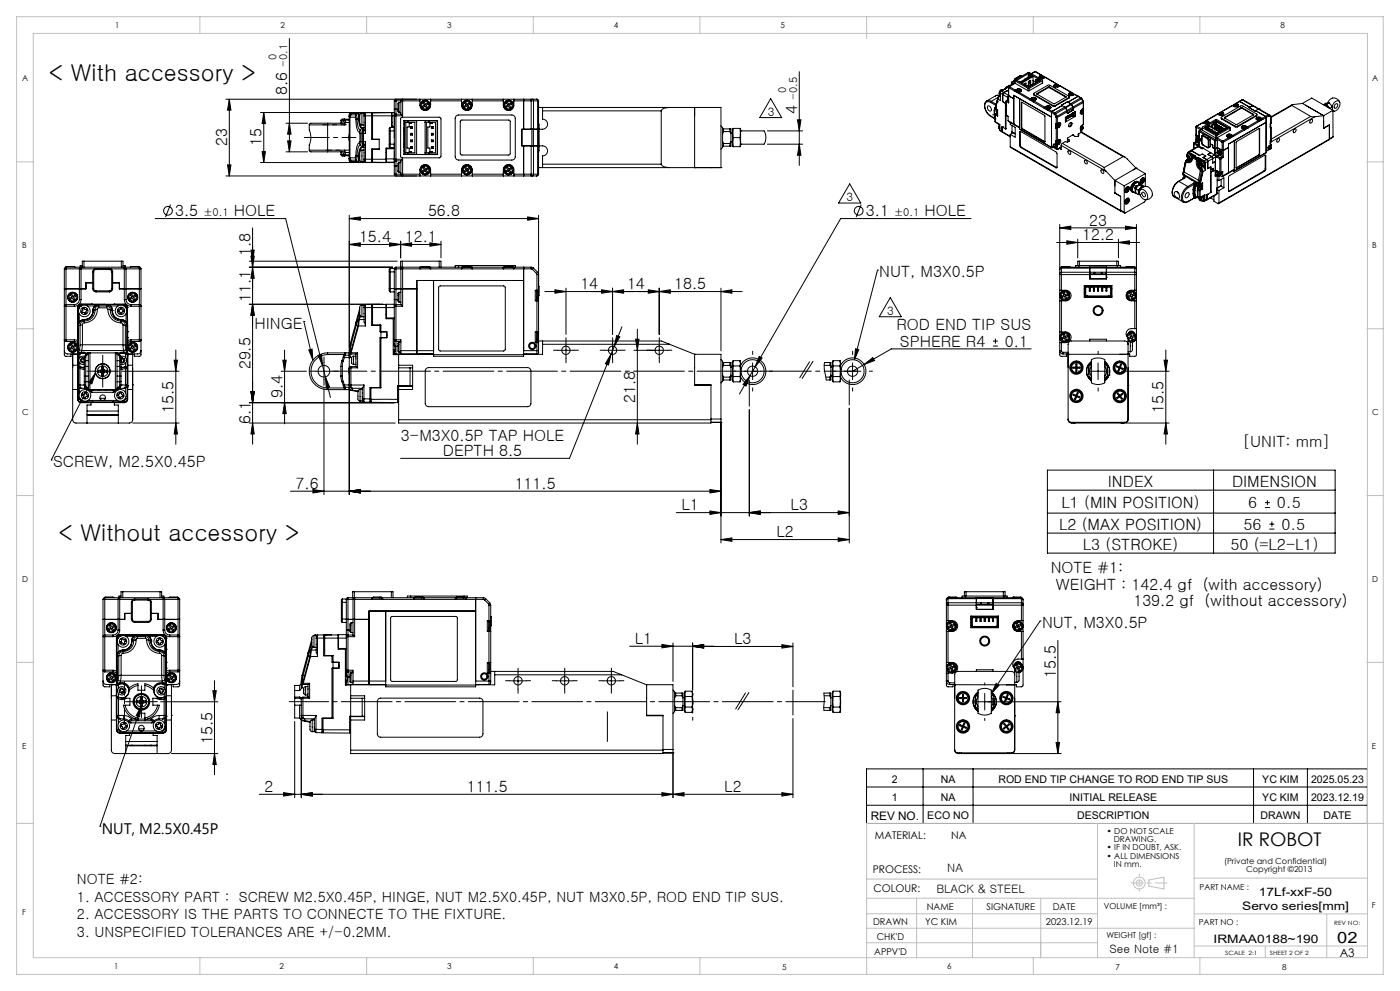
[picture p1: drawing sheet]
<svg xmlns="http://www.w3.org/2000/svg" width="420mm" height="297mm" viewBox="0 0 420 297" stroke-linecap="round" stroke-linejoin="round" font-family="sans-serif">
<defs><g id="words">
<g font-size="7">
<text x="14.7" y="24.4">&lt; With accessory &gt;</text>
<text x="17.5" y="162.1">&lt; Without accessory &gt;</text>
</g>
<text font-size="5.6" x="371.3" y="253.5">IR ROBOT</text>
<g font-size="4.7">
<text x="86.2" y="28.4" transform="rotate(-90 86.2 28.4)">8.6</text>
<text x="239.1" y="34.1" transform="rotate(-90 239.1 34.1)">4</text>
<text x="68.1" y="43.9" transform="rotate(-90 68.1 43.9)">23</text>
<text x="78.5" y="43.9" transform="rotate(-90 78.5 43.9)">15</text>
<text x="52.6" y="64.8">3.5</text>
<text x="70.1" y="64.8">HOLE</text>
<text x="128.4" y="64.8">56.8</text>
<text x="259.8" y="64.8">3.1</text>
<text x="277.3" y="64.8">HOLE</text>
<text x="326.8" y="67.6">23</text>
<text x="75.1" y="76.7" transform="rotate(-90 75.1 76.7)">1.8</text>
<text x="107.7" y="72.6">15.4</text>
<text x="121.5" y="72.6">12.1</text>
<text x="324.7" y="72">12.2</text>
<text x="263.8" y="83.1">NUT, M3X0.5P</text>
<text x="174.1" y="86.7">14</text>
<text x="188.1" y="86.7">14</text>
<text x="202.2" y="86.7">18.5</text>
<text x="75.1" y="90.4" transform="rotate(-90 75.1 90.4)">11.1</text>
<text x="76.3" y="98.5">HINGE</text>
<text x="269" y="98.9">ROD END TIP SUS</text>
<text x="270" y="103.9">SPHERE R4</text>
<text x="301.5" y="103.9">0.1</text>
<text x="75.1" y="110.7" transform="rotate(-90 75.1 110.7)">29.5</text>
<text x="84.7" y="119.4" transform="rotate(-90 84.7 119.4)">9.4</text>
<text x="52.1" y="123.8" transform="rotate(-90 52.1 123.8)">15.5</text>
<text x="190.5" y="120.7" transform="rotate(-90 190.5 120.7)">21.8</text>
<text x="349.1" y="123.8" transform="rotate(-90 349.1 123.8)">15.5</text>
<text x="75.1" y="127.2" transform="rotate(-90 75.1 127.2)">6.1</text>
<text x="120.2" y="132">3-M3X0.5P TAP HOLE</text>
<text x="132.8" y="136.7">DEPTH 8.5</text>
<text x="372.7" y="133.9">[UNIT: mm]</text>
<text x="15.9" y="140">SCREW, M2.5X0.45P</text>
<text x="88.7" y="146.5">7.6</text>
<text x="154.4" y="146.5">111.5</text>
<text x="332.4" y="145.9">INDEX</text>
<text x="369.6" y="145.9">DIMENSION</text>
<text x="204.4" y="153">L1</text>
<text x="237.2" y="153">L3</text>
<text x="318.5" y="152.3">L1 (MIN POSITION)</text>
<text x="374.4" y="152.3">6</text>
<text x="383.1" y="152.3">0.5</text>
<text x="232.9" y="161">L2</text>
<text x="317.7" y="158.7">L2 (MAX POSITION)</text>
<text x="373.1" y="158.7">56</text>
<text x="384.4" y="158.7">0.5</text>
<text x="324.9" y="164.7">L3 (STROKE)</text>
<text x="369.1" y="164.7">50 (=L2-L1)</text>
<text x="315.2" y="171.7">NOTE #1:</text>
<text x="316.8" y="176.7">WEIGHT : 142.4 gf (with accessory)</text>
<text x="340" y="181.7">139.2 gf (without accessory)</text>
<text x="312.6" y="188.2">NUT, M3X0.5P</text>
<text x="190.4" y="193">L1</text>
<text x="220.2" y="193.1">L3</text>
<text x="316.7" y="203.1" transform="rotate(-90 316.7 203.1)">15.5</text>
<text x="63.7" y="222.8" transform="rotate(-90 63.7 222.8)">15.5</text>
<text x="79.4" y="237.4">2</text>
<text x="140" y="237.4">111.5</text>
<text x="217.3" y="237.4">L2</text>
<text x="401.2" y="282.6">02</text>
</g>
<text font-size="4.6" x="30.5" y="250">NUT, M2.5X0.45P</text>
<g font-size="4.2">
<text x="23.1" y="265">NOTE #2:</text>
<text x="23.1" y="270.2">1. ACCESSORY PART : SCREW M2.5X0.45P, HINGE, NUT M2.5X0.45P, NUT M3X0.5P, ROD END TIP SUS.</text>
<text x="23.1" y="275.5">2. ACCESSORY IS THE PARTS TO CONNECTE TO THE FIXTURE.</text>
<text x="23.1" y="280.7">3. UNSPECIFIED TOLERANCES ARE +/-0.2MM.</text>
</g>
<g font-size="3.5">
<text x="230.3" y="34.7">3</text>
<text x="254" y="60.3">3</text>
<text x="266.2" y="94.4">3</text>
<text x="261.2" y="245.6">REV NO.</text>
<text x="284.2" y="261.3">NA</text>
<text x="280.9" y="267.6">BLACK &amp; STEEL</text>
<text x="377.7" y="268.6">17Lf-xxF-50</text>
<text x="372.7" y="272.6">Servo series[mm]</text>
<text x="332.9" y="285.7">See Note #1</text>
<text x="364.1" y="282.5">IRMAA0188~190</text>
<text x="401.9" y="286.9">A3</text>
</g>
<g font-size="3.3">
<text x="82.9" y="17.9" transform="rotate(-90 82.9 17.9)">0</text>
<text x="86.2" y="20" transform="rotate(-90 86.2 20)">-0.1</text>
<text x="235.9" y="27.8" transform="rotate(-90 235.9 27.8)">0</text>
<text x="239.1" y="29.9" transform="rotate(-90 239.1 29.9)">-0.5</text>
<text x="61" y="64.8">±0.1</text>
<text x="268.2" y="64.8">±0.1</text>
</g>
<g font-size="3.2">
<text x="267.6" y="234.6">2</text>
<text x="282.2" y="234.6">NA</text>
<text x="299.5" y="234.6">ROD END TIP CHANGE TO ROD END TIP SUS</text>
<text x="378.7" y="234.6">YC KIM</text>
<text x="393.3" y="234.6">2025.05.23</text>
<text x="267.6" y="240">1</text>
<text x="278.2" y="245.5">ECO NO</text>
<text x="282.3" y="240">NA</text>
<text x="320.9" y="240">INITIAL RELEASE</text>
<text x="323.2" y="245.5">DESCRIPTION</text>
<text x="378.2" y="245.5">DRAWN</text>
<text x="378.7" y="240">YC KIM</text>
<text x="393.3" y="240">2023.12.19</text>
<text x="397" y="245.5">DATE</text>
<text x="262.5" y="251.3">MATERIAL:</text>
<text x="285.3" y="251.3">NA</text>
<text x="261.8" y="261.5">PROCESS:</text>
<text x="262" y="267.3">COLOUR:</text>
</g>
<g font-size="2.8">
<text x="278" y="272.6">NAME</text>
<text x="295.9" y="272.6">SIGNATURE</text>
<text x="315.8" y="272.6">DATE</text>
<text x="261.9" y="277.1">DRAWN</text>
<text x="263" y="281.8">CHK'D</text>
<text x="277.5" y="277.1">YC KIM</text>
<text x="313.8" y="277.2">2023.12.19</text>
<text x="262.3" y="286.2">APPV'D</text>
</g>
<g font-size="2.5">
<text x="34.6" y="8.4">1</text>
<text x="84.2" y="8.4">2</text>
<text x="134.2" y="8.4">3</text>
<text x="184.2" y="8.4">4</text>
<text x="234.2" y="8.4">5</text>
<text x="284.2" y="8.4">6</text>
<text x="334.2" y="8.4">7</text>
<text x="384.2" y="8.4">8</text>
<text x="6.7" y="24.4">A</text>
<text x="411.7" y="24.4">A</text>
<text x="6.7" y="74.4">B</text>
<text x="411.7" y="74.4">B</text>
<text x="6.7" y="124.4">C</text>
<text x="411.7" y="124.4">C</text>
<text x="6.7" y="174.4">D</text>
<text x="411.7" y="174.4">D</text>
<text x="6.7" y="224.4">E</text>
<text x="411.6" y="224.5">E</text>
<text x="332.1" y="249.9">• DO NOT SCALE</text>
<text x="332.1" y="254.8">• IF IN DOUBT, ASK.</text>
<text x="332.1" y="257.3">• ALL DIMENSIONS</text>
<text x="334.1" y="252.4">DRAWING.</text>
<text x="334.1" y="259.8">IN mm.</text>
<text x="367.2" y="259">(Private and Confidential)</text>
<text x="373.8" y="261.5">Copyright ©2013</text>
<text x="359.9" y="266.7">PART NAME :</text>
<text x="6.7" y="274.4">F</text>
<text x="331.1" y="272.4">VOLUME [mm³] :</text>
<text x="411.6" y="272.2">F</text>
<text x="332" y="281.1">WEIGHT [gf] :</text>
<text x="359.6" y="277.3">PART NO :</text>
<text x="34.3" y="290.5">1</text>
<text x="83.9" y="290.5">2</text>
<text x="134.2" y="290.4">3</text>
<text x="184.2" y="290.4">4</text>
<text x="234.6" y="290.6">5</text>
<text x="284.2" y="290.4">6</text>
<text x="334.6" y="290.6">7</text>
<text x="384.6" y="290.6">8</text>
</g>
<g font-size="1.7">
<text x="400.3" y="277.2">REV NO:</text>
<text x="367.6" y="286.2">SCALE 2:1</text>
<text x="380.9" y="286.2">SHEET 2 OF 2</text>
</g>
</g></defs>
<g fill="none" stroke="#000" stroke-width=".3">
<path d="M86.8 11.6v33.9M67.8 29.7h91.5M68.8 29.7v23M68.8 29.7l.5 3.3h-1zM78.1 33.7h39.2M79.1 33.7v15M79.1 33.7l.5 3.3h-1zM85.8 36.9h6.5M86.8 36.9l.5 3.3h-1zM92.8 37.4v1.5a5.7 5.7 0 0 1 0 4.6v1.5M92.8 37.4h5.5M98.3 36.9h-5.1l-.4 .5"/>
<path d="M98.3 36.9v.5M98.3 36.9h5l.1 .5M98.3 37.4h5.1M98.3 37.4v7.6M102.3 36.1h.3M102.3 36.1v.8M102.6 36.1h.4M102.6 36.1v.8M102.9 35.7l-.3 .4M102.9 35.7h-.4l-.2 .4M102.9 35.7h1.9M103 36.1l.1 .2"/>
<path d="M103.1 36.3l.3 .8M103.4 37.1v.3M103.5 36l-.4 .3M103.5 36a.28 .28 0 0 0-.3-.3 .28 .28 0 0 0-.2 .4M103.5 36h1.3M103.5 36l.3 .7M103.8 36.7l-.4 .4M103.8 36.7h1M104.8 35l.2 .1M104.8 34.4v13.6M104.9 34.4h-.1M105 35.1h1.6"/>
<path d="M105 35.1v12.2M105.1 34.3l.2 .1M105.1 34l-.3 .8M105.1 34h.1M105.1 34.3l-.3 .6M105.1 34v.3M105.2 34h-.1M105.3 33.9l-.4 .1M105.3 34.4l-.3 .7M105.3 33.9l-.4 .1-.1 .4M105.3 33.9h.1M105.3 34.4h1.6"/>
<path d="M105.3 33.9l-.2 .1M105.3 33.9l-.1 .1M106.6 35.1l.2 .6M106.8 35.7l.2 2.4a1.51 1.51 0 0 0 .8 1.5M106.8 35.7h.3M106.9 34.4l.2 1.3M106.9 34.4l-.3 .7M107.1 35.7a3.1 3.1 0 0 0 1 3.2M107.1 35.7h.5M107.4 33.9h.2l.2 1.8M107.4 33.9l.2 1.8M107.4 33.9l-.5 .5"/>
<path d="M107.4 33.9l-2.2 .1M107.6 35.7l.4 2.2 .6 .5M107.6 35.7h.2M107.8 35.7a2.63 2.63 0 0 0 1 2.6M107.8 35.7h.1M107.8 39.6l.2 .4M108.1 38.9l.2 1.1M108.1 38.9l-.3 .7M108.6 34l-.4 .1a4.4 4.4 0 0 0 0 3.3l.4 .1M108.6 34h.6v.2M108.6 34v3.5M108.6 37.5h.6"/>
<path d="M108.6 38.4l.2 1.6M108.6 38.3h.1M108.6 38.4l-.5 .5M108.8 38.3l.2 1.7M108.8 38.3h.1M108.8 38.3l-.2 .1M109.2 33.8h.1M109.2 34.7v4.2l.4 1.1M109.2 34.2l.4-.4v6.2M109.2 34.2v.5M109.2 34.7h2.6M109.2 38.3h-.4"/>
<path d="M111.5 33.8v8h2.3M111.5 33.8h2.3M111.5 33.8l-6.2 .1M111.5 34.3h.3M111.8 34.7h5.7M111.8 34.7v7.1M116.8 39.2h.3M116.8 39.2v4M117.1 38.2v1M117.1 38.2l-.3 .2v.8M117.1 39.2h1.2M117.1 39.2v4"/>
<path d="M117.1 38.2h1.2M117.5 33.8h-5.7v.9M117.5 33.8v.9M117.5 36.7h.1M117.5 34.7h.8M117.5 34.7v3.2h.8M117.5 37.7h.1M117.5 37.5h.1M117.5 37.6h.1M117.6 33.7v4.2M118.3 34.7h.5M118.3 34.7v4.5"/>
<path d="M118.3 32.7h.5M118.3 32.7v2M118.3 30.2l.4-.5 .1 .5M118.3 30.2h.5M118.3 33.7l-.8 .1M118.3 30.2v2.5M118.3 39.2v4M118.8 34.2v.5M118.8 34.2l-.5 .5M118.8 32.7v1.5M118.8 30.2v2.5M118.8 34.7v13"/>
<path d="M118.8 34.7h2M118.8 30.2h1.5M118.8 34.2h1.5M118.8 32.7h.6M119.7 30.8l-.3 .2v2.4l.3 .3M119.7 30.8v2.9M119.7 33.7h.6M120.3 30.2l.4-.5 .1 .5M120.3 30.2h.5M120.3 34.2l.5 .5M120.3 30.2v4M120.3 30.7l-.6 .1"/>
<path d="M120.3 35.3l11.6-.2 .3 .2 .1 11.5-.3 .4-11.4 .1-.3-.2zM120.8 30.2v4.5M120.8 30.2h5.2M121.2 38.3l.1 .9M121.2 39.2h.1M121.2 36.2h3.8v10h-3.8M121.2 36.1h10.1v10.2h-10.1zM121.2 37.2h.1M121.3 39.2v4M121.3 36.7h1.7l-.2 .3M121.3 36.2v10M121.7 36.1v.1"/>
<path d="M121.7 36.7v9.1M122.4 36.2v.5M122.6 36.2v.5M122.8 37h.7l-.2-.3h1.2v9.1h-1.2l.2-.4h-.7M122.8 37v1.1h-.7v6.3h.7v1M123.2 38h.5M123.2 38.5h.5M123.2 40h.5M123.2 38v.5M123.2 40v.5M123.2 38l.2 .2M123.2 40l.2 .2"/>
<path d="M123.4 38.2h.1M123.4 38.3h.1M123.4 38.2v.1M123.4 38.3l-.2 .2M123.5 38.2v.1M123.5 38.3l.2 .2M123.7 38l-.2 .2M123.7 38v.5M123.7 40v.5M123.7 40l-.2 .2M126 30.2a2.47 2.47 0 0 0 .8 2.7 1.61 1.61 0 0 0 2.4-1.4v-1.3M126 29.7v.5"/>
<path d="M126.9 30.8l.3-.2 .4 .7 .7-.5 .2 .3-.7 .5 .5 .6-.3 .2-.5-.6-.6 .4-.2-.3 .6-.4zM127.5 36.7h1.7l-.2 .3M127.5 36.2h3.7v10h-3.7zM127.9 36.7v9.1M128.6 36.2v.5M128.8 36.2v.5M129 37h.7l-.2-.3h1.2v9.1h-1.2l.2-.4h-.7M129 37v1.1h-.7v6.3h.7v1M129.2 29.7v.5M129.2 30.2h9.3M129.4 38l.2 .2M129.4 38h.5"/>
<path d="M129.4 38v.5M129.4 40v.5M129.4 38.5h.5M129.4 40l.2 .2M129.4 40h.5M129.6 38.2h.1M129.6 38.2v.1M129.6 38.3l-.2 .2M129.6 38.3h.1M129.7 38.2v.1M129.7 38.3l.2 .2M129.9 38l-.2 .2"/>
<path d="M129.9 38v.5M129.9 40v.5M129.9 40l-.2 .2M136.9 34.7l.7-.2h16a1.02 1.02 0 0 1 1 1v11.5a1.02 1.02 0 0 1-1 1h-16a1.02 1.02 0 0 1-1-1v-11.5zM138.3 36.1h14.6l.2 .3-.1 9.8-.3 .3-14.4-.1-.2-.3v-9.7zM138.5 30.2a2.47 2.47 0 0 0 .8 2.7 1.61 1.61 0 0 0 2.4-1.4v-1.3M138.5 29.7v.5M139.4 30.8l.3-.2 .4 .7 .7-.5 .2 .3-.7 .5 .5 .6-.4 .2-.4-.6-.6 .4-.2-.3 .6-.4zM141.7 29.7v.5M141.7 30.2h9.3M151 30.2a2.39 2.39 0 0 0 .8 2.7 1.59 1.59 0 0 0 2.4-1.4v-1.3M151 29.7v.5"/>
<path d="M151.9 30.8l.3-.2 .4 .7 .7-.5 .2 .3-.7 .5 .4 .6-.3 .2-.4-.6-.6 .4-.2-.3 .6-.4zM154.2 29.7v.5M154.2 30.2h5.1M157.1 29.7v.5zM157.1 30.2v8.5M159.3 30.2h.8M159.3 29.7v.5M159.3 29.7h.4M159.3 30.2v8.5h.8M159.6 38.7h.4M159.6 38.7h-3v5h3M159.6 38.7v5"/>
<path d="M159.7 38.7h.1M159.7 29.7l.4 .5M159.7 29.7h1.2M160 38.7h1.3M160.1 30.2h1.2M160.1 30.2v22M160.1 38.7h.1M160.9 29.7l.4 .5M160.9 29.7l.5 .1 .2 .4M161 38.7h.1M161.3 38.7h.3M161.3 30.2h.3"/>
<path d="M161.3 30.2v22M161.6 38.7h.1M161.6 32.2h54.7v18M161.6 39.2v4M161.6 30.2v22M161.6 37.2l.1 1.5M162.8 32.2v1M162.8 33.2v2.5a1.5 1.5 0 0 1 1.5 1.5 1.5 1.5 0 0 1-1.5 1.5h-1.2M162.8 33.2h35.6M198.4 33.2v16M200.9 32.2a2.46 2.46 0 0 0-2.5 1M208.4 32.2v18"/>
<path d="M216.3 37.7l.5 .5v4a2.65 2.65 0 0 1-.5 2.5M216.8 38.6h2.5v1.5M217.1 38.6v.8M217.1 39.4l-.3 .7M217.1 39.4h1.9M219 38.6v.8M219 39.4l.3 .7M219.3 39.7h.5M220 38.5v2.7M222 38.5v2.7M222.2 39.5l.1-.3h6.9a3.8 3.8 0 0 1 0 4h-6.9l-.1-.2M230.2 39.2h10.6"/>
<path d="M231.2 29.6l3.3 5.6h-6.6zM239.3 35.9h1l-.5 3.3zM239.8 21.5v28.1M296 30.3a2.9 2.9 0 0 0 .4 3.9l.9 .7M296 30.3l.5-.2 .9 .3M296.3 31.8a.87 .87 0 0 1 .9 .5 .87 .87 0 0 1-.1 1 1.13 1.13 0 0 1-.8-1.5zM297.2 30.7a1.15 1.15 0 0 0-1.4 0 1.15 1.15 0 0 0-.3 1.4 4.2 4.2 0 0 0 1.7 2.7M297.2 34.8l.1 .1M297.2 34.8l1.3 .7-.1-.3M297.2 30.7l1.6 .9M297.3 34.9l1.2 .7M297.4 30.4l-.2 .3"/>
<path d="M297.4 30.4l1.4 .9M298.3 34.4l.1 .7M298.3 33.2h.1M298.3 34.4v.1M298.3 33.2v.1M298.3 33.2v1.2M298.3 34.5l.1 .7M298.3 33.3v1.2M298.4 32.6l-.1 .6M298.4 32.6v.1M298.4 35.1v.1M298.4 35.1l.1 .6"/>
<path d="M298.4 32.7l-.1 .6M298.5 36.4l.2 .3M298.5 32.2h.1M298.5 32.2l.1 .1M298.5 35.7h.1M298.5 34.3l.1 .1M298.5 36.4l.1 .1M298.5 32.2l-.1 .4M298.5 34.3v2.1M298.6 32.3l-.2 .4M298.6 32.3h.1M298.6 32.5l.1 .1"/>
<path d="M298.6 32.5v.1M298.6 32.5h.1M298.6 36.5l.1 .2M298.6 36.5l1.3 .8v1.7M298.6 32.4v.1M298.6 34.4v2.1M298.6 34.4l.7 .4M298.6 32.2v.1M298.6 32.6h.1M298.6 32.6l.6 .3M298.6 32.6l.7 .3M298.7 32l-.2 .2"/>
<path d="M298.7 32h.1M298.7 32l-.1 .5M298.7 34.1l-.2 .2M298.7 34.1l-.1 .3M298.7 34.1h.1M298.7 28.7l-2.7 1.6M298.7 36.7l1.2 .8-.2 .7 .2 .4M298.8 34.1l.4 .3M298.8 31.4l-.1 .6M298.8 31.5l-.1 .5M298.8 31.4v.1M299.1 32.9a.61 .61 0 0 0 0 1"/>
<path d="M299.1 34l-.3 .1M299.1 33.8v.2M299.1 33.9h-.1M299.1 34h.1M299.1 33.9l-.4 .2M299.1 33.9v.1M299.2 32.9l-.3 .7 .2 .3M299.2 33.5l-.1 .4M299.2 32.9h.1M299.2 32.9l.1 1.9M299.3 32.9v1.9M299.3 29.6l.1 .1"/>
<path d="M299.3 29.6l-.7 2.9M299.4 29.3l-.6 2.1M299.4 29.4l-.1 .2M299.4 29.3v.1M299.4 29.4l-.6 2.1M299.4 29.7l-.8 2.9M299.4 29.2l-2 1.2M299.8 28.7h-1.1M299.9 28.7l-.7-.2-.5 .2M299.9 37.4a.85 .85 0 0 0-.1 1.2M299.9 28.6l-.5 .7M299.9 38.6v.1"/>
<path d="M299.9 28.6l-.5 .8M299.9 28.6v.1M299.9 38.1v.5M299.9 39l.8 .6M299.9 39l.7 .4M300 28.5h.1M300.1 28.6l-.7 1.1M300.1 28.6l-.8 1M300.1 28.5l-.2 .2M300.1 28.6h-.2M300.1 27.8v.7M300.1 28.6h.1"/>
<path d="M300.1 28.5l-.2 .1M300.4 27.3l-.3 .6 .6 .4M300.4 27.3l-.3 .4v2.5l-.7-.5M300.4 27.3l.7 .4M300.6 39.4l.1 .2M300.7 39.3v.1M300.7 38v1.5M300.7 39.3h.1M300.7 38.1h.1M300.7 39.5l2.4 1.5M300.7 39.5l2.4 1.3M300.7 28.3v2.1"/>
<path d="M300.7 30.4l.9 .6M300.8 26.9a.91 .91 0 0 0-1 .5 .91 .91 0 0 0 .2 1.1M300.8 26.9l-.4 .5M300.8 26.9a1.01 1.01 0 0 0-.8 1.6M300.9 28.3l1.4 .9M300.9 28.3v2.2l.8 .5-.1 7.6M300.9 30.4h-.2M301.1 27.9l-.2 .3M301.1 27.7l-.4 .6M301.2 27.8l-.3 .5M301.2 27.8l1.3 .7M301.6 31v.8"/>
<path d="M301.6 31.8h.1M301.6 38.6l-1-.6v1.4M301.7 30.9l-.1 .1M301.7 31.7h.1M301.7 38.6h.1M301.7 31.7l-.1 .1M301.7 38.6h-.1M301.8 34.4l.1 .2M301.8 26.2l-.4 .5M301.8 30.3l.1 .1M301.8 34.4l.1 .1M301.8 30.3v4.1"/>
<path d="M301.8 32.6l-.2-.1v6.1M301.8 26.2h.1M301.9 34.5v.1M301.9 30.4l.7 .4M301.9 34.5l.5 .4v1.3M301.9 30.4v4.1M301.9 30.1l-.1 .2M301.9 30.1h.2M301.9 34.6l.5 .3M302 26.1h.1M302 26.1l-.5 .6M302 26.1l-.2 .1"/>
<path d="M302.1 30.1l-.2 .3M302.1 26.1l-.5 .6M302.1 26.1l.2 .1-1.9 1.1M302.1 30.1l.4 .3M302.2 27.1l.3 .2-.2-.1-1.1 .6M302.2 27.1l-1.1 .6M302.2 27.1v.1M302.3 29.2v.7M302.3 29.2l.2 .1M302.4 28.8l.1-.1-.2 .5zM302.4 36.2l.1 .2 1.7 1M302.4 36.2l1.7 .9"/>
<path d="M302.5 28.6l1.6 1M302.5 26.2l.1 4.6M302.5 26.2l.1 .1M302.5 29.8l-.6 .3M302.5 29.9l-.4 .2M302.6 26.3v4.5M302.6 26.3l1.8 1M302.6 26l-.1 .2M302.6 26h.2M302.7 25.7l-.9 .5M302.8 25.6l-.1 .1M302.8 25.6h.1"/>
<path d="M302.8 26l-.2 .3M302.8 26l1.8 1M302.9 25.6h.1M302.9 25.6l-.9 .5M302.9 25.6l-.2 .1M302.9 25.6l-.8 .5M302.9 25.6l.2 .1M303 25.6h-.2M303 25.6h.1M303 25.6h.3h-.4M303 25.6h-.1M303.1 36.7v.6l1.5 .9v2.9l-1.5-.8"/>
<path d="M303.4 24.8l.1 .1M303.4 24.8v.7M303.5 24.9v.6M303.5 24.9l.5 .3M303.5 24.6l-.1 .2M303.5 24.6l.2 .1M303.6 37.6v2.4M303.7 24.7l-.2 .2M303.7 24.7l.7 .3M303.7 39.6v.3M304 39.8h.1M304 39.8l.6 .3"/>
<path d="M304 39.8l-.9 .5M304.1 37.1l.1 .3M304.1 37.1l1.8 1.1M304.2 37.4l1.7 .9M304.3 24.1v.1M304.3 24.2h.1M304.4 25l-1.8 1M304.4 25l-1.6 1M304.4 24.1l.1 .8M304.4 24.1l-.9 .5M304.4 24.2l-.7 .5M304.4 27.3l1.2 .7"/>
<path d="M304.5 24.2l-.1-.2 4.1-2.3 4.3 2.3-.1 .2M304.5 24.9l3.9 2.3M304.5 24.2l3.9 2.3M304.5 24.2v.7M304.6 23.5l-.3 .6M304.6 23.5h.1M304.6 27l-.2 .3M304.7 23.5l-.4 .7M304.7 23.5l.3 .2M304.9 27.1a.77 .77 0 0 1 .7-.4 .77 .77 0 0 1 .8 .4M304.9 27.1l-.5 .2M305 24.1l3.6-2.1 3.6 2.1-3.6 2.1z"/>
<path d="M305.1 26.8a.74 .74 0 0 1 .8-.2 .74 .74 0 0 1 .5 .7l-.6 .4M305.1 26.8l-.5 .2M305.1 26.8h.1M305.2 26.8a.5 .5 0 0 1 .6-.2 .5 .5 0 0 1 .3 .6 .51 .51 0 0 1-.6 .2 .51 .51 0 0 1-.3-.6zM305.5 27.1v.2M305.5 27.1h.1M305.6 26.9l-.4 .1 .3 .1M305.6 26.9l-.1 .4M305.6 28l3.3 1.9M305.6 24.4l.5 .1M305.6 26.7v.2M305.6 26.7h.2v.2"/>
<path d="M305.6 26.9v.2M305.6 26.9h.2M305.8 27.7l-.2 .3M305.8 26.9l.3 .2h-.4l-.2 .2M305.8 26.9v.2M305.8 27.7l3.2 1.9M305.9 38.7l9.6 5.6M305.9 39.6l.1-.2h.2l10.6 6.1 .3 .6v4l-.1 .2h-.2M305.9 29.6v9.1M305.9 39.6v4M305.9 38.7l9.6 5.5M306.1 22.7l-1.5 .8"/>
<path d="M306.1 39.5v4M306.1 39.5l-.2 .1M306.1 22.7l.3 .2M306.1 39.4v.1M306.1 24.4v.1M306.1 24.5h-.2l.5 .3M306.1 24.5v.2M306.3 22.7h-.2M306.3 22.7l.2 .1M306.4 27.1a.82 .82 0 0 1-1.5 0l.2 .5 .6 .1M306.4 27.1v.2M306.4 27.1v.1"/>
<path d="M306.4 24.7h.1M306.4 24.7v.1M306.4 38.3l.2 .3M306.4 30.8l.2-.1 6.9 4v7.8h-.2M306.4 30.8v7.5M306.5 30.7h.1M306.5 38.2l.2 .4M306.5 30.7v7.5M306.5 30.7l-.1 .1M306.5 38.2l-.1 .1M306.6 24.5l-.2 .2M306.6 24.5v.2"/>
<path d="M306.6 24.5h.1M306.6 24.5l.1 .1M306.6 38.6l6.7 3.9M306.7 38.6l6.7 3.8M306.7 38.6h-.1M307.1 25.3l.7-.4v.8l.5 .1M307.1 24.3v.1M307.1 24.3h.1M307.2 24.1h.1M307.2 24.1l-.1 .2M307.3 24.1v.2M307.3 25.2v.2"/>
<path d="M307.3 24.1h.1M307.3 24.1l.1 .1M307.4 25.5h.1M307.4 25.1v.4M307.5 23.6l.1 .1M307.6 23.7l.2 .1M307.6 23.7l-1.5 .8M307.6 25v.6M307.8 23.9h.1M307.8 23.8h.1M307.8 23.8v.2M307.9 23.7l-.1 .2"/>
<path d="M307.9 23.7l.2 .1M308 23.7v.2M308 23.7h-.1M308 23.4l.3 .2M308.3 23.6v-.3l-.5 .3v.2M308.3 25.8v.1M308.4 27.2h.4M308.4 26.5h.4M308.4 26.5v.7M308.5 23.5l-.2 .1M308.5 22.7l.4 .2M308.5 22.7v.9"/>
<path d="M308.5 24.7h.2M308.5 23.5h.1M308.6 26h.1M308.6 22v.6M308.6 23.3h.1M308.6 23.3l-.1 .2M308.6 22.6l.3 .2M308.6 22.6l-.1 .1M308.7 23.3v.2M308.7 24.3v.4M308.7 25.8h.1M308.7 25.8l-.1 .2"/>
<path d="M308.7 23.3h.1M308.7 23.3l.1 .1M308.8 25.8v.2M308.8 26.5v.7M308.8 25.8l.1 .1M308.9 29.9l1.1 .6M308.9 22.6l.2 .2M308.9 22.6v.8M308.9 22.5l.2 .1h-.2M308.9 22.5l.2-.1 .8 .5M308.9 22.5v.1M309 29.6l-.1 .3"/>
<path d="M309 24.3h-.1l-.2 .4M309 24.8l-.5 .3M309 24.2v1.3M309 25.5l.2 .1M309 25.5l-.5 .3M309.1 22.8v.4M309.2 22.7l.4 .2-3.2 1.9M309.2 22.7l-.1 .1M309.2 22.7v.5M309.2 25.6v-1.5l-.7 .3v1.6M309.3 25.5l.1 .1M309.3 25.5v.1"/>
<path d="M309.3 25.6h-.1M309.4 29.7a.8 .8 0 0 1 .7-.5 .8 .8 0 0 1 .7 .5M309.4 29.7v.3l.7 .3M309.4 29.7a.82 .82 0 0 0 1.4 0M309.4 29.6l-.5 .3M309.4 25.4l.1 .1M309.4 25.4l.2 .1M309.4 25.4l-.1 .1M309.5 29.3a.91 .91 0 0 1 1.4 .4l-.7 .5M309.5 29.3l-.5 .3M309.5 29.3v.1M309.6 29.4a.6 .6 0 0 1 1 .3 .57 .57 0 0 1-.6 .2 .57 .57 0 0 1-.4-.5z"/>
<path d="M309.9 24.1l.8 .4M309.9 22.9l-3.4 2M309.9 22.9v2.3l-.4 .2M310 29.6l-.1 .2M310 25.1l.1 .1M310 29.5l-.4 .1h.4M310 25.1v.1M310 29.5l-.1 .3M310 30.5l3.3 2M310 24.2l-.1 .1M310.1 29.3l-.1 .2M310.1 29.3h.2l-.1 .2"/>
<path d="M310.1 29.4l-.1 .2M310.1 29.4l.1 .1M310.1 29.3v.1M310.1 28.1l.1 .4M310.1 25h.1M310.2 30.2l-.2 .3M310.2 29.5l.4 .1-.7 .2M310.2 25v.1M310.2 29.5v.1M310.2 30.2l3.2 1.9M310.2 24.9l-.2 .2M310.2 24.9v.1"/>
<path d="M310.2 25h.1M310.2 28.3v-.4l4.4-2.4 6 3.3 .2 .2-.2 .2M310.2 28.3v.2M310.2 28.5l5.7 3.3M310.2 28.3l5.7 3.3M310.4 21.4h.3M310.4 21.4l.2 .1M310.4 21.4l-1 .7M310.6 21.5l-1.1 .6M310.6 21.5l1.8 1M310.7 24l.3 .2M310.7 24v.8"/>
<path d="M310.7 24h.3M310.7 21.4l-.1 .1M310.7 21.4l1.8 1.1M310.7 24.7l.1 .1M310.7 24.7v.1M310.8 29.7v.1M310.8 29.7h.1M310.8 24.5l.2 .2M310.8 24.5l.1 .2M310.8 24.5l-.1 .2M311 23.9l.4 .1M311 23.9v.7"/>
<path d="M311.1 28v.2M311.1 28.2l5 2.9 3.7-2M311.1 23.8l.2 .1h-.3M311.1 23.8l.9 .4M311.1 23.8v.1M311.4 24l.4 .2-3.2 1.9-.4-.3h.1M311.4 24l-.1 .5M311.8 23.1a.82 .82 0 0 1 1.4 0M311.8 23.1l.4 .5M311.8 23.1l-.1 .2M311.8 23.1l-.1 .1M311.9 22.8l-.1 .1a.71 .71 0 0 0 .4 .8 .71 .71 0 0 0 .9-.2l.4-.3"/>
<path d="M311.9 22.8v.1M312 22.9a.51 .51 0 0 1 .6-.2 .51 .51 0 0 1 .3 .5 .51 .51 0 0 1-.5 .2 .51 .51 0 0 1-.4-.5zM312.1 22.9l.3 .2M312.1 22.9l.3 .1M312.1 22.9v.1M312.4 22.5l.2 .1M312.4 23.1v.2M312.4 23.1h.1M312.4 22.5l-.5 .3M312.4 23v.1M312.5 22.8l.1 .2M312.5 22.8l-.1 .2"/>
<path d="M312.5 22.9l-.1 .2M312.5 22.9h.1M312.5 22.8v.1M312.6 22.6l-.1 .1M312.6 22.6l.1 .1M312.6 23l.3 .2-.3-.1-.3 .2 .1-.2M312.6 23v.1M312.7 24.9l-3.9 2.3M312.7 24.2l-3.9 2.3M312.7 24.2v.7M312.8 24.1l-.1 .8M313.2 23l.3 .2"/>
<path d="M313.2 23.1l-.4 .5M313.2 23.1v.3M313.3 32.5l1.1 .6M313.4 32.1l-.1 .4M313.5 23.2l3.4 1.9M313.5 23.2l3.3 1.9M313.8 32.2a.82 .82 0 0 1 1.4 0M313.8 32.2l.1 .5 .6 .1M313.8 32.2a.79 .79 0 0 0 .7 .5 .79 .79 0 0 0 .7-.5M313.8 32.1l-.5 .4M313.9 31.9a.78 .78 0 0 1 .8-.2 .78 .78 0 0 1 .5 .7l-.6 .4M313.9 31.9l-.5 .2"/>
<path d="M313.9 31.9v.1M314.1 31.9a.48 .48 0 0 1 .6-.1 .48 .48 0 0 1 .2 .5 .47 .47 0 0 1-.6 .2 .47 .47 0 0 1-.2-.6zM314.4 32.2h.1M314.4 32l-.4 .1h.4l-.1 .3M314.4 32v.2M314.4 33.1l1.8 1M314.5 26.1h.3M314.5 26.3h.3M314.5 26.1v.2M314.5 26.1l-3.4 1.9M314.5 26.3l-3.4 1.9M314.5 31.8l.1 .3"/>
<path d="M314.5 31.8l-.1 .2M314.5 32l-.1 .2M314.5 32h.1M314.5 31.8v.2M314.6 32.8l-.2 .3M314.6 32.1h.4l-.7 .3M314.6 32.1v.1M314.6 32.8l1.8 1M314.8 26.1l5 2.8M314.8 26.3l5 2.8M314.8 26.1v.2M315.2 32.2v.2"/>
<path d="M315.2 32.2l.1 .1M315.5 35.1l-11.4-6.5v8.5M315.9 31.8h.7M315.9 31.6h.7M315.9 31.6v.2M316.2 25.7a.8 .8 0 0 1 .7-.4 .8 .8 0 0 1 .7 .4M316.2 25.7l.4 .4M316.2 25.7v.2M316.2 25.7v.1M316.2 34.1l.2 .2M316.4 25.4l-.2 .1a.74 .74 0 0 0 .5 .7 .74 .74 0 0 0 .8-.2l.5-.3M316.4 34.3l.4 .7"/>
<path d="M316.4 25.4h.1M316.4 33.8l-.2 .3M316.4 33.8l.3 .3M316.4 25.5a.49 .49 0 0 1 .6-.3 .49 .49 0 0 1 .4 .6 .51 .51 0 0 1-.6 .2 .51 .51 0 0 1-.4-.5zM316.5 25.5l.3 .1M316.5 25.5h.4M316.5 25.5v.1M316.6 31.6v.2M316.7 34.1l-.3 .2M316.7 34.1l.4 .8M316.7 38.3l.2 .1M316.8 35l.1 .2"/>
<path d="M316.8 25.6l-.1 .3 .3-.2M316.8 25.6v.3M316.8 25.7h.1M316.8 25.1l.2 .1M316.8 25.1l-.4 .3M316.9 37.1l-.2 .6 .3 .4M316.9 35.2h.3M316.9 37.1h.3M316.9 38.4h.3M316.9 25.5v.2M316.9 35.2v1.9M316.9 38.4v3.8"/>
<path d="M316.9 37.1l-.2-.1v1.3M316.9 25.3v.2M316.9 25.3h.2l-.1 .3M316.9 25.5h.2M317 37.1l-.2 .5 .2 .5M317 25.2l-.1 .1M317 25.2l.1 .1M317 25.6h.4l-.4 .1M317 25.6v.1M317.1 38.1l-.4 .2M317.1 34.9l-.3 .1M317.1 34.9l.1 .3"/>
<path d="M317.2 35.2v1.9M317.2 38.4v3.8M317.3 37.2l.2 .2M317.3 37.6h.1M317.4 37.1l.1-.1a.44 .44 0 0 1 .3 .7 .44 .44 0 0 1-.7 0zM317.4 37.4l.1 .2M317.4 37.4l.1 .1M317.4 37.6l.1 .2 .1-.1M317.4 38l.3 .2M317.5 37.4h-.1M317.5 37.4l-.1-.3-.2 .8 .2-.3M317.5 37.6v.1"/>
<path d="M317.5 37.6l.1 .1M317.5 37.5l.1 .2M317.6 25.5l.4 .2M317.6 25.7l-.3 .4M317.6 25.7l.1 .2M317.7 36.9l.2-.1a.72 .72 0 0 1 .4 .7 .72 .72 0 0 1-.6 .7M317.7 37.2h.1M317.7 25.9h.1M317.7 38.2l-.5 .2M317.7 36.9l-.5 .2M317.7 36.8a.79 .79 0 0 1 0 .9 .79 .79 0 0 1-.7 .4M317.7 36.8h.1"/>
<path d="M317.8 37.2l-.3 .2M317.8 37.2l-.3 .3M317.9 36.8v.2M318 25.7l3.3 1.9M318 25.7l3.2 2M318.5 31.5h.1M318.5 31.5l.1 .1M318.5 31.5l.2 .2M318.6 31.6l-3.1 1.9v10.7M318.6 31.6l.8 .5M319.4 32.1l.3 .3M319.4 32.1l-3 1.7"/>
<path d="M319.6 32.2l.1 .1M319.6 35.2h.1M319.6 36.3h.1M319.6 35.1l3-1.7v1.5l-3 1.7zM319.7 32.3l.4 .8M319.7 32.4l.4 .7M319.7 32.4l-3 1.7M319.7 35.2v1.1M319.8 28.9v.2M319.8 35.3l.2 .1M319.9 35.2l.1 .1M320 35.2h.1"/>
<path d="M320 35.3v.1M320.1 33.1l.1 .3M320.1 33.1l.1 .4M320.1 35.2l-.1 .2M320.1 35.2l-.1 .1M320.1 33.1l-3 1.8M320.1 34.9h.2M320.2 30.5h.1M320.2 34h.1M320.2 30.5l1.1 .6M320.2 30.5l-1.7 1M320.2 33.4v.6"/>
<path d="M320.2 34.8l.2 .1M320.2 33.5l-3 1.7M320.3 34.9l.1 .1M320.3 35.1l.1 .1M320.3 34.9l-.6 .3M320.3 34.9l-.5 .4-.1 1M320.3 34.7l.1 .1M320.4 30.6h.1M320.4 30.6l.8 .5M320.4 34.8v.1M320.4 35v.2M320.5 34.9v.1"/>
<path d="M320.5 35l-.1 .2M320.5 35h-.1M320.6 28.3l.4 .3M320.6 28.3v.1M320.6 28.2v.1M320.6 28.3a.77 .77 0 0 1 .7-.5 .77 .77 0 0 1 .8 .5M320.6 29.2v.3M320.6 29.5l-4 2.3M320.6 29.2l-4 2.4M320.7 34.8l.2 .1M320.8 27.9a.51 .51 0 0 0-.1 .7 .51 .51 0 0 0 .8 .1l.9-.4M320.8 34.7l.1 .1"/>
<path d="M320.8 27.9v.1M320.8 29l-.2 .5M320.9 28a.5 .5 0 0 1 .6-.2 .5 .5 0 0 1 .3 .6 .51 .51 0 0 1-.6 .1 .51 .51 0 0 1-.3-.5zM320.9 34.8v.1M320.9 34.7h.1M320.9 36.9l.4-.2a.67 .67 0 0 1 .2 .9 .67 .67 0 0 1-.9 .2zM321 34.7l-.1 .1M321 34.7l-.1 .2M321.1 34.5l.2 .1M321.1 31.3v.1M321.2 36.7a.64 .64 0 0 1 0 .7 .64 .64 0 0 1-.6 .3M321.2 31.1l.3 .3"/>
<path d="M321.2 27.7h.2M321.2 28.2v.2l.2-.2M321.2 28.2v.2M321.2 28.2l.1 .1M321.2 27.7l-.4 .2M321.2 34.5h.1M321.3 31.1l.1 .2M321.3 28.1l-.4-.1 .3 .2M321.3 28.1v.2M321.3 31.1l-1.8 1.1M321.3 34.5v.1M321.3 27.9v.2"/>
<path d="M321.3 27.9l.2 .2M321.3 28v.3M321.3 28h.2M321.3 27.9v.1M321.3 34.4l.1 .1M321.4 31.3l-1.7 1M321.4 34.5l-.1 .1M321.4 27.7l-.1 .1M321.4 27.7l.2 .1M321.4 34.5h-.1M321.4 31.3l.5 .8M321.5 28.1h.3l-.4 .1"/>
<path d="M321.5 28.1v.1M321.7 34.2l.1 .1M321.7 34.6l.2 .1M321.7 34.6l-1.9 1.1M321.7 34.6v.1M321.7 34.7l-1.9 1.1M321.7 34.7l.2 .2M321.7 33.9l.1 .1M321.8 34.3v.1M321.8 34.1l.1 .1M321.8 34.4l-.2-.1 .5 .3M321.8 33.9l.2 .1"/>
<path d="M321.8 34l-1.4 .8M321.8 34l-1.4 .9M321.9 32.1l.1 .4M321.9 34.2l-.1 .2M321.9 34.2l-.1 .1M321.9 32.1l-1.8 1M321.9 34.7v.2M321.9 33.8l.1 .1M322 32.5v.5l-1.8 1M322 28.1l.4 .2M322 32.5l-1.8 .9M322 34l.5-.2 .1 .9"/>
<path d="M322 33.9v.1M322.1 28.3l-.4 .3M322.1 28.3v.2M322.1 34.6l.5 .3M322.1 34.6l-.2 .1M322.2 34.6v.1M322.2 34.7l-.3 .2M322.4 28.3l1.1 .6M322.4 28.3l1 .6M322.4 33.5l.2 .1-.6 .3M323.4 28.9h.1M323.4 28.9l-3 1.7"/>
<path d="M323.4 28.9l.8 .4M323.5 28.9l.8 .4M324.1 38.8a.49 .49 0 0 1 .2-.6 .49 .49 0 0 1 .6 0l-.1 .5-.5 .3M324.2 29.3l.2 .3M324.2 29.3h.1M324.2 29.3l-3 1.8M324.3 38.9v.8M324.3 29.3l.3 .3M324.3 33.1l.3-.2a.5 .5 0 0 1 .2 .7 .5 .5 0 0 1-.6 .2zM324.3 39.7l.3-.1 12.8 7.5M324.3 38.3l.1-.1 .2 .2M324.3 39.7l-.8 .5"/>
<path d="M324.3 39.7l12.6 7.3M324.4 37.7l.4 .1M324.4 33.1l.2 .2M324.4 33.5h.1M324.4 38.2l.2 .5M324.4 38.6h.1M324.4 34l.2 .1M324.4 39.1l.2 .5M324.4 38.3l.2 .1M324.4 38.5l-.1 .4M324.4 29.6l-2.9 1.8M324.4 29.6l.5 .8"/>
<path d="M324.5 33.5l.1 .3 .1-.1M324.5 33.3l.1 .2M324.5 33.3l.1 .1M324.5 38.6l-.2 .3M324.5 38.6l.1 .3 .1-.2M324.5 37.6l.1 .1M324.5 33.3h.1M324.5 38.4l.1 .1M324.6 29.6h-.2M324.6 29.6l.4 .7M324.6 33.3l-.2-.2-.2 .7 .3-.3M324.6 33.5l-.1 .1"/>
<path d="M324.6 33.5l.1 .2M324.6 38.7h-.1M324.6 38.7h.1M324.6 33.4l.1 .3M324.6 38.5l.1 .2M324.8 33.1l.1 .1M324.8 38.2h.1M324.8 32.7a.82 .82 0 0 1-.7 1.3M324.8 32.7h.1M324.8 37.8a.83 .83 0 0 1-.5 1.3l.1 .5M324.8 33.6l.2 .3M324.8 37.8l-.6 .3"/>
<path d="M324.8 32.7v.1M324.8 37.4v.4M324.9 30.4l.1 .3M324.9 33.2l-.3 .2M324.9 33.2l-.1-.2-.2 .3M324.9 38.2l-.3 .2M324.9 38.2l-.3 .3M324.9 30.4l-3 1.7M325 30.3v.3M325 32.6a.88 .88 0 0 0-.9 .6 .88 .88 0 0 0 .3 1l.2-.1M325 37.3a1.03 1.03 0 0 0-.7 1.6M325 30.3l-.1 .1"/>
<path d="M325 30.7l-3 1.8M325 33.9l-.4 .2M325 30.7v1.9M325 33.9v3.4M325 30.6v2M325 33.8v3.5M325 30.6v.1M358.8 38l.1 .1M358.8 38v4.4M358.9 38.1v3.6M358.9 38.1l1.3 .8M358.9 37.8l-.1 .2"/>
<path d="M358.9 37.8h.2M359.1 37.8l-.2 .3M359.1 37.8l1.5 .9M359.7 39.4h.1M359.7 39.4v3.7M359.8 39.4v3.8M359.8 39.4l1.4 .9M359.8 39.1l-.1 .3M359.8 39.1l.1 .1M359.9 39.2l-.1 .2M359.9 39.2l4.6 2.6M360.6 38.7l-.8 .4"/>
<path d="M360.6 38.7l-.7 .5M360.7 38.2l.1 .8M360.8 38.3v-.2l4.2-2.3 4 2.3v.2M360.8 39l3.9 2.3M360.8 38.3l3.9 2.3M360.8 38.3v.7M360.9 36.8l-2 1M360.9 36.8l-1.8 1M361.2 36.7a.77 .77 0 0 1 .7-.4 .77 .77 0 0 1 .7 .4M361.2 36.7h.1M361.2 36.7l.4 .4M361.2 36.7v.2"/>
<path d="M361.3 38.2l3.5-2 3.7 2-3.6 2.1zM361.3 36.5l-.4 .3M361.4 36.5a.51 .51 0 0 1 .6-.2 .51 .51 0 0 1 .4 .5 .54 .54 0 0 1-.6 .2 .54 .54 0 0 1-.4-.5zM361.8 36.7v.1M361.8 36.8v.1M361.8 36.7h.1M361.8 38.1l.9-.5 3.4 2M361.8 38.1l.2 .1M361.8 38.1l-.1 .4M361.8 36.5l-.4 .1 .4 .1M361.8 36.5v.2M361.8 36.2l.2 .1"/>
<path d="M361.8 36.2l-.1 .1M361.9 36.3l.2 .1-.1 .2M361.9 36.3l-.1 .2M361.9 36.5l-.1 .2M361.9 36.5h.2M361.9 36.3v.2M362 38.2l-.1 .4M362 36.1l-.2 .1M362 36.6h.4l-.5 .3-.1-.2M362 36.6v.1M362 36.1l.5 .3M362.1 38.1l.1 .1"/>
<path d="M362.1 38.1l-.1 .1M362.1 38.1v.6M362.2 38.2v.5M362.4 38l-.2 .2M362.4 38v.9M362.5 36.4a.51 .51 0 0 1 0 .7 .51 .51 0 0 1-.7 0l-.9-.3M362.5 36.4h.1M362.7 36.7l-.4 .4M362.7 37.8l-.5 .2h.2M362.7 37.8v1.2M362.7 36.7v.1M362.7 37.8l3.2 1.8-.8 .3"/>
<path d="M362.8 38.6l-.1 .1h.3M362.8 38.6v.5M362.9 38.5l-.1 .1M362.9 38.5l.1 .2M363 38.7v.5M363.4 38.9v.5M363.5 38.9l-.3-.1v.5M363.5 38.9h.1M363.5 38.9l-.1 .2h.3M363.6 37.5v.6M363.6 37.5l.1 .1M363.6 38.9l-.1 .6"/>
<path d="M363.6 38.9l.1 .2M363.7 39l.2 .2v.5M363.7 37.6v.6M363.7 39.1v.5M363.7 39.4l.2 .1M363.9 37.2l.2 .2M363.9 37.2l-.3 .3M364 36.8l.2 .1M364 36.8l-.1 .4M364.1 39.5v.3M364.1 39.5h.3M364.1 39.5l.1-.2 .2 .2"/>
<path d="M364.1 37.4l-.4 .2M364.2 36.9l-.1 .5M364.2 39.4v.5M364.3 36.8v1.8M364.3 36.8h.3M364.3 36.8l-.1 .1M364.3 38.5l.4 .2M364.4 39.5v.5M364.6 36.8v1.6l-.3 .1M364.7 38.7h.1M364.8 39.7v.5M364.8 38.1h.1"/>
<path d="M364.8 36.2v.1M364.8 36.5v2.1l.2 .1M364.8 36.5l3.3 1.8-.8 .3M364.8 36.5l-.4 .3h.2M364.8 36.3l-.8 .5M364.8 36.3l3.5 2M364.8 38.1l-.2 .1M364.9 39.8v.4M364.9 39.8l-.1 .1h.3M364.9 39.8l-.3-.2v.5M364.9 39.7l.1 .1M365 39.8l.1 .1"/>
<path d="M365 37.3v1.4M365 37.3l-.2 .1h.4M365.1 37.2l-.1 .1M365.1 37.2l.1 .2M365.1 39.9h.1M365.1 39.9h.2l-.1 .1M365.1 39.9v.2M365.2 38.3l.3 .2M365.2 37.4v1.2l-.2 .1M365.3 34.2l-3.4 1.9M365.3 34.2l-3.3 1.9M365.5 37.6v1.4l.2 .1"/>
<path d="M365.6 34.3v.1M365.6 34.2a.8 .8 0 0 1 .7-.5 .8 .8 0 0 1 .8 .5M365.6 34.2l.4 .4M365.6 34.2v.1M365.7 37.7l-.2 .1h.4M365.7 34l-.4 .2M365.7 37.7l-.3-.2v.9M365.7 37.7v1.4M365.7 37.6l.2 .2M365.8 33.9a.52 .52 0 0 1 .6-.2 .52 .52 0 0 1 .4 .6 .54 .54 0 0 1-.6 .1 .54 .54 0 0 1-.4-.5zM365.9 37.8l.2 .1v.9M365.9 34h.4"/>
<path d="M365.9 34l.3 .1M365.9 34v.1M365.9 37.8v1.2l-.2 .1M365.9 38.1l.2 .1M365.9 38.7l.2 .1M365.9 38.3h.1M366 38.2h.1M366.1 38.8l.2 .1M366.1 38.3h-.1M366.2 34.1h.1M366.3 34l-.1 .3M366.3 38.2v1.3"/>
<path d="M366.3 38.2h.3M366.3 33.7h.1M366.3 33.7h-.2M366.3 38.2l.1-.1 .2 .1M366.4 35.3l.1 .4M366.4 33.8v.1M366.4 33.8h.1v.2M366.4 33.8l-.1 .2M366.4 33.9l-.1 .2M366.4 33.9l.1 .1M366.4 38.1v1.3M366.4 33.5l-.1 .2"/>
<path d="M366.4 33.5l.5 .3M366.5 34l.3 .2-.4-.1-.1 .3-.1-.3M366.5 34v.1M366.5 35.7l4.1 2.3M366.5 35.5l4.1 2.3M366.5 35.5v.2M366.6 38.2v1.1M366.9 33.8l.2 .1a.74 .74 0 0 1-.5 .8 .74 .74 0 0 1-.8-.2l-.5-.3M366.9 33.8v.1M367 38.4v.7M367.1 34.2l-.4 .4M367.1 34.2v.1"/>
<path d="M367.1 38.5h.1M367.1 38.5l-.1 .2h.3M367.1 38.5l-.3-.2v.9l-.2-.1M367.1 38.5v.5M367.2 38.5h-.1M367.2 38.5l.1 .2M367.3 38.6h.1M367.3 38.6l.1 .2M367.3 38.6l.2 .1-.1 .1M367.4 35.2v.1M367.4 38.8h.1M369 38.3l-3.9 2.3"/>
<path d="M369 39l-3.9 2.3M369 38.3v.7M369.1 38.2l-.1 .8M369.7 31.6l-3.4 1.9M369.7 31.6l-3.3 1.9M370 31.6a.84 .84 0 0 1 .8-.4 .84 .84 0 0 1 .7 .5M370 31.6h.1M370 31.6l.4 .4M370 31.6v.2M370.1 31.4l-.4 .2M370.2 31.4a.55 .55 0 0 1 .6-.2 .55 .55 0 0 1 .4 .5 .56 .56 0 0 1-.6 .2 .56 .56 0 0 1-.4-.5zM370.6 38h.7"/>
<path d="M370.6 37.8h.7M370.6 37.8v.2M370.6 31.6v.2l.2-.2M370.6 31.6v.2M370.6 31.6h.1M370.7 31.5l-.4-.1 .3 .2M370.7 31.5v.1M370.7 31.1l.1 .1M370.7 31.1l-.1 .1M370.8 31.2l.1 .3M370.8 31.2l-.1 .3M370.8 31.4l-.1 .2"/>
<path d="M370.8 31.4h.1M370.8 31.2v.2M370.9 31l-.2 .1M370.9 31.5h.3l-.4 .1M370.9 31.5v.1M370.9 31l.4 .3M371.3 37.8v.2M371.3 31.3l.2 .1a.71 .71 0 0 1-.5 .7 .71 .71 0 0 1-.8-.2l-.5-.3M371.3 31.3v.1M371.5 31.8v-.2l-.4 .4M371.8 30.4h.1M371.8 30.4l-1.1 .6"/>
<path d="M371.9 30.4l-1 .6M371.9 30.4l3 1.7M372.3 32.3h.4M372.3 32.5h.4M372.3 32.3l-4.9 2.9M372.3 32.5l-4.9 2.8M372.3 32.3v.2M372.5 38.1a.81 .81 0 0 1 1.4 0M372.5 38.1h.1M372.5 38.1a.82 .82 0 0 0 1.4 0M372.5 38.1v.2M372.5 38.1l-.1 .1"/>
<path d="M372.6 29.9h.1M372.6 29.9l-.8 .5M372.7 37.9a.55 .55 0 0 1 .6-.2 .55 .55 0 0 1 .4 .5 .57 .57 0 0 1-.6 .2 .57 .57 0 0 1-.4-.5zM372.7 32.3l3.3 2M372.7 32.5l3.3 1.9M372.7 32.3v.2M372.7 29.9l3 1.8M372.7 29.9l-.8 .5M372.7 37.9l.4 .2-.1 .2 .3-.2M372.7 37.9l.4 .1M372.7 37.9v.1M373 29.9h-.4"/>
<path d="M373 29.9h-.3M373 29.9l7.7 4.5M373.1 38.7l.2 .3M373.1 38.1h.1M373.1 38.7l-3.3 1.9M373.1 38v.3M373.2 37.7l.1 .3M373.2 37.7l-.1 .3M373.2 37.9l-.1 .2M373.2 37.9h.1M373.2 37.7v.2M373.3 39l-3.3 1.9"/>
<path d="M373.3 38h.4l-.4 .1M373.3 38v.1M373.8 37.8a.94 .94 0 0 0-1.4 .4l.7 .5M373.8 37.8l.4 .2M373.8 37.8h.1M373.9 38.1l-.1 .4-.7 .2M373.9 38.1l.5 .2M374.2 38l.2 .3M374.4 38.3l-1.1 .7M374.7 32.2l1.8 1.1M374.9 32.1l-.2 .1M374.9 32.1v.1"/>
<path d="M375.7 31.7l.3-.1-.2 .1M375.7 31.7l-.8 .4M375.8 31.7l-1.1 .5M375.8 31.7l1.7 1M376 34.4l-5.1 3-3.5-2.1M376 34.3v.1M376.7 33.2l3 1.7M376.7 33.2l-.2 .1M376.8 33.1l-.3 .2M376.9 35.6a.77 .77 0 0 1 .7-.5 .77 .77 0 0 1 .7 .5M376.9 35.6a.82 .82 0 0 0 1.5 0l-.2 .4-.6 .2M376.9 35.6v.1"/>
<path d="M376.9 34.5v-.4l-4-2.3-.6-.1-5.9 3.4 .1 .4M376.9 34.7l-5.6 3.3M376.9 34.5l-5.6 3.3M376.9 34.5v.2M377.1 34.3l-.2 .4M377.1 35.3a.52 .52 0 0 1 .6-.2 .52 .52 0 0 1 .4 .5 .53 .53 0 0 1-.6 .2 .53 .53 0 0 1-.4-.5zM377.2 35.3l.3 .3M377.2 35.3l.3 .2M377.2 35.3v.2M377.5 32.7l-.8 .5M377.5 32.7l3 1.7M377.5 36.2l.2 .2"/>
<path d="M377.5 35.5v.2M377.5 36.2l-3.3 1.8M377.6 32.7h.1M377.6 35.2l-.2 .5 .3-.2M377.6 35.2h.2l-.1 .2M377.6 35.2l.2 .2M377.7 36.4l-3.3 1.9M377.7 32.7h.1M377.7 32.7h-.2M377.7 35.4l.4 .1h-.4M377.7 35.4v.2M377.8 38.5v.1"/>
<path d="M377.8 38.6v7.5M377.8 38.6h.1M377.9 38.6l-.1-.1-6.9 4-.1 7.8h.2M377.9 38.6v7.6M378.2 35.2a.74 .74 0 0 0-.8-.1 .74 .74 0 0 0-.5 .7l.6 .4M378.2 35.2l.4 .3M378.2 35.2v.1M378.3 35.5l.5 .3M378.6 35.5l.2 .3M378.8 35.8l-1.1 .6M379.7 34.9l.1 .3M379.7 34.9l-1.1 .6"/>
<path d="M379.8 35.2l-1 .6M379.8 35.2v10.5M379.8 36.7l-11.3 6.5M380.5 34.4l.1 .3M380.5 34.4l-.8 .5M380.6 34.7l-.8 .5M380.7 34.4h-.2M380.7 34.4l.1 .3M380.7 34.4l.4 .2M380.8 34.7h-.2M380.8 34.7l.4 .3M381.1 38l.1 .3"/>
<path d="M381.1 37.2v.8M381.1 37.1v1.3l.1-.1M381.1 37.1l.1 .5-.1 .4M381.1 34.6l.2 .4M381.1 34.6l.1 .4M381.2 35v.1M381.2 37l-.1 .1M381.2 35.1v1.9M381.2 38.3v3.8M381.3 35l-.1 2M381.3 38.2l-.1 3.9M381.3 35l-.1 .1"/>
<path d="M387.6 31.4l-6.3 3.6M387.6 31.6l5.6 3.3M387.6 31.6l-6.3 3.6M388.2 38.9a.4 .4 0 0 1 .6-.2 .4 .4 0 0 1-.1 .7l-.6 .3zM390.7 31l-2.8 .3-.3 .3M390.7 31l2.8-1.6 6.4 3.7M390.7 31l6.4 3.7M391.6 31.5l5.5 3.2M393.1 36.1a.37 .37 0 0 1 .5-.3 .37 .37 0 0 1 .1 .6l-.6 .5-.2-.1zM393.2 34.9l1.2 .1M393.2 34.9l-11.9 6.8M394.4 35l-13.2 7.6"/>
<path d="M397.1 31.3h.1M397.1 31.3l1.1 .6M397.1 38.4h.1M397.1 34.7h.1M397.1 34.7l-2.7 .3M397.1 34.7v3.8l1.7-1M397.5 31.5l.6 .2 .5 .6M398 31.3l1 1.2M398 31.3l-.9 .1M398.2 31.9l.3 .3M398.2 31.9l.1 .2M398.3 32.1l.1 .1"/>
<path d="M398.3 32.1h-.1M398.7 30.8l1 1.3M398.7 30.8l-.9 .1-.7 .4M398.7 30.8l-.7 .5M398.8 37.5h.1M398.8 37.4v4.3M398.8 37.4l-1.7 1M399 32.5h.1M399.6 32a1.88 1.88 0 0 1 2.1-1.7 2.03 2.03 0 0 1-1.8 3M399.7 32.1v.9M399.7 32.1l-.7 .4M399.9 33.1l-2.8 1.6"/>
<path d="M399.9 33.1v7.9M400.3 33.3l-.4 .1M400.7 31.1a.47 .47 0 0 1 .7 .2 .47 .47 0 0 1-.2 .7 .54 .54 0 0 1-.9 .4 .54 .54 0 0 1 .1-.9zM401.9 30.6a1.89 1.89 0 0 0-1.9-1.2 1.89 1.89 0 0 0-1.7 1.5M67.8 52.7h91.5M68.3 49.4h1l-.5 3.3zM78.1 48.7h39.2M78.6 45.4h1l-.5 3.3zM85.8 45.5h6.5M86.3 42.2h1l-.5 3.3zM92.8 45l.4 .5h5.1M92.8 45h5.5"/>
<path d="M98.3 45v.5M98.3 45h5.1M102.3 46.3h.3M102.3 46.3l.1 .4h.5M102.3 45.5v.8M102.6 46.3l.3 .4M102.6 46.3h.4M102.6 45.5v.8M102.9 46.7h1.9M103 46.3l.2 .4 .3-.3M103.1 46.1l.4 .3M103.1 46.1l-.1 .2"/>
<path d="M103.4 45.3l.4 .4M103.4 45l-.1 .5h-5M103.4 45v.3M103.4 45.3l-.3 .8M103.5 46.4h1.3M103.8 45.7h1M103.8 45.7l-.3 .7M104.8 47.5h.1M104.8 47.6l.3 .8M104.8 48l.5 .6M104.8 47.6l.3 .6M104.8 48l.1 .1"/>
<path d="M104.8 40.2v.7M104.8 41.5v.8M104.9 48.4l.4 .2M105 47.3l.3 .7M105 47.3l-.2 .2M105 47.3h1.6M105.1 48.4l.2 .2M105.1 48.4l.1 .1M105.1 48.4h.1M105.1 48.2v.2M105.2 48.5l.1 .1M105.2 48.5h2.2"/>
<path d="M105.3 48l-.2 .2M105.3 48h1.6M105.3 48.6h.1M105.3 48.6h4.3M106.6 47.3l.3 .7M106.8 46.7l-.2 .6M106.9 48l.5 .5M107.1 46.7h-.3M107.1 46.7l-.2 1.3M107.1 46.7h.5M107.6 46.7h.2M107.6 46.7l-.2 1.8"/>
<path d="M107.8 46.7l-.2 1.8h-.2M107.8 46.7h.1M107.8 42.8l.3 .7M107.8 42.8h-.1a3.9 3.9 0 0 0-.9 3.2v.7M107.9 46.7l.1 1.5 .6 .3M108 42.4l-.2 .4M108 42.4h.3M108 40h.3M108 40v2.4M108.1 43.5a3.1 3.1 0 0 0-1 3.2M108.1 43.5l.5 .5M108.3 42.4l-.2 1.1"/>
<path d="M108.3 40h.5M108.3 42.4h.5M108.3 40v2.4M108.6 45l-.6 .3-.1 1.4M108.6 45v3.5M108.6 45h.6M108.6 44l.2 .1M108.6 44l-.6 .6-.4 2.1M108.7 44.1h.5M108.8 40h.2M108.8 42.4l-.2 1.6M108.8 42.4h.2"/>
<path d="M108.8 44.1a1.26 1.26 0 0 0-1 1.6v1M108.8 40v2.4M109 42.4l-.2 1.7M109 40h.6M109 42.4h.6M109 40v2.4M109.2 48.6h.1M109.2 48.2v.3h-.6M109.2 47.7v.5M109.2 47.7h2.6M109.2 48.2l.4 .4M109.6 42.4l-.4 1.1v4.2"/>
<path d="M109.6 42.4v6.2M109.6 48.6l1.9 .1M111.5 48.2h.3M111.8 47.7h4M111.8 47.7v.9l4 .1M111.8 44.7v3M111.8 41.7h2v3h-2M113.8 44.7h-2.3v4M114 48.6l-2.5 .1M115.8 47.7v1M115.8 47.7h.1M115.8 45.7h.1"/>
<path d="M115.8 48.7h2.2M115.9 47.6v1h2.4M115.9 47.6h2.4M116 48.7h.1M116.8 43.2h.3M116.8 43.2v.8l.3 .2M117.1 43.2v1M117.1 43.2h1.2M117.1 44.2h1.2M118 48.7h.3M118 48.6v.1M118.3 47.7h.5"/>
<path d="M118.3 47.7l.5 .5M118.3 43.2v4.5M118.3 49.7h.5M118.3 47.7v2M118.3 52.2l.5 .5v-.5M118.3 52.2h.5M118.3 49.7v2.5M118.3 44.6h-2.4v3M118.3 44.4h-2.5v3.3M118.8 47.7v.5M118.8 48.2v1.5M118.8 49.7v2.5"/>
<path d="M118.8 47.7h2M118.8 52.2h1.5M118.8 48.2h1.5M118.8 49.7h.6M119.7 48.8l-.3 .3v2.3l.3 .3M119.7 48.8v2.9M119.7 51.7h.6M120.3 52.2h.5M120.3 52.2l.5 .5v-.5M120.3 48.2v4M120.3 48.7l-.6 .1M120.8 47.7l-.5 .5"/>
<path d="M120.8 47.7v4.5M120.8 52.2h5.2M121.2 43.2h.1M121.2 45.2h.1M121.3 43.2l-.1 .9M121.7 46.2v.1M122.4 45.8v.4M122.6 45.8v.4M122.8 45.4l.2 .4h-1.7M123.2 40.5h.5M123.2 42h.5M123.2 42.5h.5"/>
<path d="M123.2 44h.5M123.2 44.5h.5M123.2 42v.5M123.2 44v.5M123.2 42l.2 .2M123.2 44l.2 .2M123.4 44.3h.1M123.4 40.2h.1M123.4 40.3h.1M123.4 42.2h.1M123.4 42.3h.1M123.4 44.2h.1"/>
<path d="M123.4 40.2v.1M123.4 42.2v.1M123.4 44.2v.1M123.4 40.3l-.2 .2M123.4 42.3l-.2 .2M123.4 44.3l-.2 .2M123.5 40.2v.1M123.5 42.2v.1M123.5 44.2v.1M123.5 40.3l.2 .2M123.5 42.3l.2 .2M123.5 44.3l.2 .2"/>
<path d="M123.7 42v.5M123.7 44v.5M123.7 42l-.2 .2M123.7 44l-.2 .2M126 52.2a2.47 2.47 0 0 1 .8-2.7 1.61 1.61 0 0 1 2.4 1.4v1.3M126 52.2v.5M126.9 50.2l.3-.2 .4 .7 .7-.5 .2 .3-.7 .5 .5 .6-.3 .2-.5-.6-.6 .4-.2-.3 .6-.4zM128.6 45.8v.4M128.8 45.8v.4M129 45.4l.2 .4h-1.7M129.2 52.2v.5M129.2 52.2h9.3"/>
<path d="M129.4 42v.5M129.4 44v.5M129.4 40.5h.5M129.4 42l.2 .2M129.4 42h.5M129.4 42.5h.5M129.4 44l.2 .2M129.4 44h.5M129.4 44.5h.5M129.6 44.3h.1M129.6 40.2v.1M129.6 42.2v.1"/>
<path d="M129.6 44.2v.1M129.6 40.3l-.2 .2M129.6 40.2h.1M129.6 40.3h.1M129.6 42.2h.1M129.6 42.3h.1M129.6 42.3l-.2 .2M129.6 44.2h.1M129.6 44.3l-.2 .2M129.7 40.2v.1M129.7 42.2v.1M129.7 44.2v.1"/>
<path d="M129.7 40.3l.2 .2M129.7 42.3l.2 .2M129.7 44.3l.2 .2M129.9 42v.5M129.9 44v.5M129.9 42l-.2 .2M129.9 44l-.2 .2M138.5 52.2a2.47 2.47 0 0 1 .8-2.7 1.61 1.61 0 0 1 2.4 1.4v1.3M138.5 52.2v.5M139.4 50.2l.3-.2 .4 .7 .7-.5 .2 .3-.7 .5 .5 .6-.4 .2-.4-.6-.6 .4-.2-.3 .6-.4zM141.7 52.2v.5M141.7 52.2h9.3"/>
<path d="M151 52.2a2.39 2.39 0 0 1 .8-2.7 1.59 1.59 0 0 1 2.4 1.4v1.3M151 52.2v.5M151.9 50.2l.3-.2 .4 .7 .7-.5 .2 .3-.7 .5 .4 .6-.3 .2-.4-.6-.6 .4-.2-.3 .6-.4zM154.2 52.2v.5M154.2 52.2h5.1M157.1 43.7v9M159.3 52.2h.8M159.3 52.2v.5M159.3 52.7h.4M159.6 43.7h.4M159.7 43.7h.1M159.7 52.7h1.2"/>
<path d="M160 43.7h1.3M160.1 43.7h-.8v8.5M160.1 52.2l-.4 .5M160.1 52.2h1.2M160.1 43.7h.1M161 43.7h.1M161.3 43.7h.3M161.3 52.2l-.4 .5M161.3 52.2h.3M161.6 52.2l-.2 .4-.5 .1M161.6 43.7h.1M161.6 43.7a2.28 2.28 0 0 1 2.5 .8 1.48 1.48 0 0 1-1.3 2.2v2.5"/>
<path d="M161.6 50.2h54.7M161.7 43.7l-.1 1.5M162.8 49.2v1M162.8 49.2h35.6M198.4 49.2a2.46 2.46 0 0 0 2.5 1M208.4 50.2h.1M213.3 50.2h.1M216.3 50.2h.1M216.8 42.4l.3 .6M217.1 43v.8M217.1 43h1.9M219 43v.8"/>
<path d="M219.3 42.4v1.4h-2.5M219.3 40.1v2.3M219.3 42.7h.5M219.3 42.4l-.3 .6M220 41.2v2.8M220 44l-.2-.3 .1-5.2h2.2l.1 5.2-.2 .3M220 44h2M220 41.2h2M222 41.2v2.8M230.2 43.2h10.6M239.8 43.2l.5 3.3h-1zM254.9 55.1l3.3 5.8h-6.6z"/>
<path d="M303.1 44v.2l33.2 19.1M303.1 44l33.1 19.1M303.1 40.3v3.7M303.5 40v-.5l1.1 .6M305.9 43.6l.3 .6M306.1 43.5l.3 .6M306.1 43.5l-.2 .1M306.2 44.2l10.6 6.1M306.4 44.1l10.5 6.1M306.4 44.1l-.2 .1M313.4 42.4l.1 .1M313.4 42.4l-.1 .1"/>
<path d="M315.9 44.1l-.3 .2-.1-.1M316 43.2a.55 .55 0 0 1 .6 .3 .55 .55 0 0 1-.1 .6l-.4-.2zM316.4 43.2a.33 .33 0 0 0-.1 .5 .33 .33 0 0 0 .5 .1M316.7 43.4l.2 .1M316.9 42.2l-.2 .6 .3 .4M316.9 42.2h.3M316.9 43.5h.3M316.9 44.5h.3M316.9 44.5l-1.4-.8v.2l1.5 .8M316.9 44.5l.1 .2M316.9 43.5v1M316.9 42.2l-.2-.1v1.3"/>
<path d="M316.9 50.2h.2M316.9 50.2l-.1 .1M317 44.7h.3M317 42.3l-.2 .4 .2 .5M317.1 43.2l-.4 .2M317.2 44.5l.2 .1M317.2 43.5v1M317.3 42.3l.2-.2a.47 .47 0 0 1 .2 .7 .47 .47 0 0 1-.6 .2zM317.3 42.3l.2 .2M317.4 44.6l-.1 .1M317.4 42.5l.1 .5 .1-.2M317.4 42.5l.1 .1"/>
<path d="M317.4 43.1l.3 .1M317.5 42.5h-.1M317.5 42.8h.1M317.5 42.5l-.1-.2-.1 .1-.1 .6 .1-.4M317.5 42.6l.1 .2M317.7 41.9a.52 .52 0 0 1 .6 .4 .52 .52 0 0 1-.3 .6l-.3 .3M317.7 42.3h.1M317.7 43.2l-.5 .3M317.7 41.9l-.5 .3M317.7 41.9a.8 .8 0 0 1-.7 1.3M317.7 41.9h.1M317.8 42.3l-.3 .2"/>
<path d="M317.8 42.3l-.3 .3M317.9 41.9v.2M318.3 44.1l-1 .6M318.3 43.6l13.5 7.7M318.3 43.6v1.2l-.5-.4M318.3 44.1l-.9 .5M318.7 43l-.4 .6M318.7 43l12.6 7.2M320.2 41.6l.4 .2M320.5 45.2a.62 .62 0 0 1 .6 .4 .62 .62 0 0 1-.1 .7 .78 .78 0 0 1-.5-1.1zM320.6 41.8l.2 .1a.67 .67 0 0 1-.4 .7 .67 .67 0 0 1-.8-.2l-.9 .6M320.6 41.8v.6"/>
<path d="M322 40.6v-.2l-1.8 1v1.2M323.5 40.2l.1 .1a.67 .67 0 0 1-.4 .7 .67 .67 0 0 1-.8-.2l-.6-.3M323.5 40.2v.6M325.4 48.1a.61 .61 0 0 1 .7 .3 .61 .61 0 0 1-.2 .7 .78 .78 0 0 1-.5-1zM330.4 50.9a.62 .62 0 0 1 .6 .4 .62 .62 0 0 1-.1 .7 .78 .78 0 0 1-.5-1.1zM331.3 50.2l.1 .6 .4 .5M331.8 51.3l2.7 2.8M334.5 54.1h.1M334.5 54.1v3.8M334.5 57.9l1.7 1M334.5 57.9l1.7 .9M334.5 54.1l2.8 1.6"/>
<path d="M336.2 58.8v4.3M336.9 47l1.1 .5 2.8 2.9M336.9 47l-5.6 3.2M337.3 55.7v7.9M337.5 57.4l.2 .1M337.6 57.5h-.1M337.8 59.8a.58 .58 0 0 1 .8-.4 .58 .58 0 0 1 .1 1 .76 .76 0 0 1-.4 .6 .76 .76 0 0 1-.8-.1zM338 56.2a.53 .53 0 0 1 .8-.2 .53 .53 0 0 1-.1 .9 .74 .74 0 0 1-.4 .7 .74 .74 0 0 1-.8-.2v-.6zM338 56.3l.3-.1a.66 .66 0 0 1 .2 .8 .66 .66 0 0 1-.9 .3zM338 56.9h.1M338 59.8l.3-.2a.74 .74 0 0 1 .2 .9 .74 .74 0 0 1-.8 .4l-.1-.5zM338.1 56.8l-.4 .3 .4-.2"/>
<path d="M338.1 56.9v.4l.1-.1M338.1 56.7h.1M338.1 56.8l.1 .1M338.1 57.1l.1 .1M338.2 56.7v-.3l-.1 .4M338.2 56.9v.3M338.3 55.9l.2 .2M338.3 59.4l.2 .1M338.4 56.6l.1 .1M338.4 55.9l.1 .2M338.4 59.4l.1 .1M338.5 56.1a.96 .96 0 0 1-.8 1.4"/>
<path d="M338.5 59.5a.94 .94 0 0 1-.8 1.5M338.5 56.1a.94 .94 0 0 0-.8 .4 .94 .94 0 0 0 0 1M338.5 59.5a.95 .95 0 0 0-.8 1.5M338.5 56.7l-.3 .2M338.5 56.7h-.3M339.5 57.4v.1M339.7 56.1l.1 1.3M339.8 57.4l.8 .5M339.8 55.9l.7 .4M339.8 57.4l.7 .3M339.8 55.9l-.1 .2M340.1 55.4l-.3 .5"/>
<path d="M340.1 55.4l.6 .4M340.2 55.2l-.5 .9M340.2 55.2l-.1 .2M340.5 57.7l.2 .2M340.5 56.3l.1 .3M340.6 57.6l.1 .1M340.6 56.6v1M340.6 57.6l-.1 .1M340.7 56.6v1.3M340.7 55.8l-.2 .5M340.7 56.6l.8 .4M340.7 57.9l.8 .4"/>
<path d="M340.7 57.9h.1M340.8 50.4h.1M340.8 50.4l-.9 .5M340.8 50.4l2.8 1.6M340.8 50.4l-6.3 3.7M341.1 55.7l-.5 .9M341.1 55.7l-.4 .1M341.2 54.4h.1M341.2 54.7a1.83 1.83 0 0 0-1.4 2.6M341.3 54.7h.2M341.3 54.7l.9 .4M341.3 54.7l-1.1 .5"/>
<path d="M341.5 58.3l.6 .1M341.5 57v1.3M341.6 54.8a.94 .94 0 0 0-1.7 .1 1.83 1.83 0 0 0-.3 2.6h.4M341.6 54.8a1 1 0 0 0-1-.4 1 1 0 0 0-.8 .8 1.47 1.47 0 0 0 0 2.3h.2M341.7 55.4l1 .1 .7 .4-1-.1M341.7 55.4l-1 1.2M341.7 55.4l.7 .4M341.9 55.2l.4 .2M341.9 55.2l.2-.1 .3 .4M341.9 55.2l-.8 .5M341.9 57.1a1.94 1.94 0 0 1 2.2-1.2 1.94 1.94 0 0 1 1.6 2 1.84 1.84 0 0 1-2.2 2M342.1 54.8l.2 .1"/>
<path d="M342.1 56.9a1.89 1.89 0 0 1 2.2 2.2 .86 .86 0 0 1-.7 .8 .86 .86 0 0 1-.9-.5 2.09 2.09 0 0 1-.6-2.5zM342.2 54.9h-.1M342.3 54.9h.1M342.4 55.8l-.9 1.2M342.4 54.1l.3 .2M342.5 54.1h.1M342.5 53.5a.55 .55 0 0 1 .9-.1 .55 .55 0 0 1 0 .8 .77 .77 0 0 1-.5 .7 .77 .77 0 0 1-.8-.1v-.7zM342.5 54.6h.2M342.5 54.1l.3 .2M342.6 57.7a.78 .78 0 0 1 .9 .4 .78 .78 0 0 1-.1 .9 1 1 0 0 1-.8-1.3zM342.6 53.7l.2-.2a.62 .62 0 0 1 .5 .7 .62 .62 0 0 1-.6 .6 .49 .49 0 0 1-.6-.4 .49 .49 0 0 1 .3-.6zM342.7 54.3v.3"/>
<path d="M342.7 54.1h.1M342.7 54l.1 .1M342.8 54.3l-.1 .3M342.8 54.1l.1-.4-.5 .6h.3M342.8 54.1h.3l-.1 .1M342.9 54.1l.1 .1M342.9 53.3l.2 .1M343 56a1.43 1.43 0 0 0-1 2.3M343 53.3l.1 .1M343 54.2l-.2 .1M343.1 53.4a.97 .97 0 0 1-.8 1.5M343.1 53.4a.94 .94 0 0 0-.9 .5 .94 .94 0 0 0 .1 1"/>
<path d="M343.6 59.9l-.3 .6-5.7 3.3-.2 .1-.1-.3M343.6 52l-6.3 3.7M343.6 52v3.9M352.5 57.5a1.18 1.18 0 0 1 1.2 .6 1.18 1.18 0 0 1-.2 1.4 1.47 1.47 0 0 1-1-2zM353.2 57.5l.5 .5M353.5 54.4a3.5 3.5 0 0 0-1.5 4.4l.3 .2M353.5 54.4h.2M353.7 54.4a3.5 3.5 0 0 0-1.6 4.4l3 1.8 1.3-.2M353.7 54.4l2.6 1.5M354.8 53.6h.1M354.9 52.3l.2 .2M354.9 52.2v.1"/>
<path d="M354.9 52.3l.1 .1M354.9 52.3h.1M354.9 52.2h.1M354.9 52l.2 .2M354.9 52v.3M355 53.3l-.2 .3M355 53.5l-.1 .1M355 53.3v.2M355 53.3h.1M355 53.3h-.1M355 52.4l.6 .5M355 52.4l.1 .1"/>
<path d="M355.1 52.5l.5 .4M355.1 51.4l.1 .1M355.1 51.4l-.2 .6M355.1 52.5h.1M355.1 52.2l4.4 2.6M355.1 52.2l-.1 .2M355.2 51.5l-.1 .7M355.2 51.5l4.3 2.5M355.3 53.1l-.1 .1M355.3 53.1h.1M355.3 53.1l.1 .2M355.3 53.3h.2"/>
<path d="M355.3 53.1l.4-.2 3.2 1.8M355.3 53.1l-.3 .2M355.4 52.7l-.3 .5M355.4 53.3h.1M355.4 53.3l-.4 .2M355.5 53.3l-2 1.1M355.5 53.1h-.2M355.6 48.6l.2 .2M355.6 48.5l-.7 3.7M355.6 48.5v.1M355.6 48.6l-.5 2.8M355.8 48.8l-.6 2.7"/>
<path d="M355.8 58a.51 .51 0 0 1 .8-.2 .51 .51 0 0 1 .1 .8 .63 .63 0 0 1-.4 .6 .63 .63 0 0 1-.8-.2zM355.9 58h.1M355.9 48l-.3 .5M355.9 48h.5M356.1 48.6l-.3 .2M356.2 46.5a.54 .54 0 0 1 .5 .3 .54 .54 0 0 1-.1 .6l-.5-.5zM356.2 48.3l-.1 .3M356.2 48.3h-.4l-.2 .3M356.2 47h.1M356.2 46l-.2 .4a.94 .94 0 0 0 1.1 1.1M356.2 46a.88 .88 0 0 1 1.2 .4 .88 .88 0 0 1-.3 1.2M356.2 46a1.01 1.01 0 0 1 .9 1.6"/>
<path d="M356.2 46.8v.2M356.3 47l.2 .2M356.3 46.6l-.1 .2M356.3 46.6h.1M356.3 55.9l.2 .3M356.3 48.1a.45 .45 0 0 0-.4 0 .45 .45 0 0 0-.3 .4M356.3 55.9a3.6 3.6 0 0 0-1.5 4.5l.2 .2M356.3 48.1l-.1 .2M356.4 45.9h.1M356.4 46.7v.2M356.4 47.4v.3M356.4 48l-.1 .1"/>
<path d="M356.4 46.6h-.1M356.4 46.6l.3 .4M356.4 46.7l-.1 .1M356.4 46.9h.1M356.4 46.9l-.2 .1M356.5 47.2v.1M356.5 56.2a3.3 3.3 0 0 0-1.5 4.1l.5 .2 1-.2M356.5 46.9l.2 .1M356.5 46.9l-.2 .1M356.6 45.8l-.2 .1M356.6 45.8v.1M356.6 47.1l-.1 .1"/>
<path d="M356.6 47.2l-.1 .1M356.7 47h.1M356.7 47l-.2 .3M356.7 45.6h-.3v.3M356.7 45.6l1.9 1.1M356.7 45.6l-.1 .2M356.9 47.7l.5 .1M356.9 47.7l-.4-.1-.6 .4M356.9 47.7l-.5 .3M357.2 46.2l.8 .5M357.4 45.2l-.9 .3M357.4 45.2l-.7 .4"/>
<path d="M357.4 45.2l2.4 1.4 .9-.5 1 .6M357.4 47.8l-.2 .2M357.5 45.2l2.4 1.4M357.6 47.4l.2 .2M357.6 47.4a1.01 1.01 0 0 1-1.4 .9M357.6 47.2h.1M357.6 47.2l-.5 .9h-.8M357.6 47.2v.2M357.8 47.6l-.1 .3a1.13 1.13 0 0 1-1.6 .7M357.9 46.8l-.1 .1a1.04 1.04 0 0 1-1.4 1.1M357.9 46.8h.5M357.9 58l.1 .7"/>
<path d="M357.9 56.9v1.1M357.9 56.9l.3 .1M357.9 58l.3 .2M358 47.4l-.2 .2M358 47.4l.8 .5M358 56.1l-.1 .8M358 46.7h.6M358 46.7l-.1 .1M358 58.7l.3 .6M358 56.1l.3 .2M358 58.7l.3 .1M358.1 47.1l-.1 .3"/>
<path d="M358.1 47.1l-.5 .3M358.1 43l.1 .1M358.1 43v1.6M358.1 47.1l.9 .5M358.1 54.9l.2 .3M358.1 54.9h.1M358.1 54.9l-1.8 1M358.2 43.1l.9 .5M358.2 43.1v1.5M358.2 42.8l-.1 .2M358.2 57h.3M358.2 58.2h.3"/>
<path d="M358.2 58.2l.1 .6M358.2 42.8h.2M358.2 57v1.2M358.2 59.4h.1M358.2 54.9h.3M358.2 59.4h.3M358.2 59.4l-1.8 1M358.2 54.9l.3 .6M358.3 59.3l-.1 .1M358.3 46.8h-.4l-.3 .4M358.3 55.2l-1.8 1M358.3 55.2l-.3 .9"/>
<path d="M358.3 59.3l-1.8 1M358.3 46.8l.8 .5M358.3 46.8l-.2 .3M358.3 56.3h.3M358.3 56.3l-.1 .7M358.3 58.8l.2 .4M358.4 42.8l-.2 .3M358.4 46.8h-.1M358.4 42.8l.8 .5M358.4 46.8l.8 .5M358.5 55.5v.2M358.5 55.7l.2 .1"/>
<path d="M358.5 59.2v.1M358.5 59.3h.2M358.5 55.7l-.2 .6M358.5 59.3l-.3 .1M358.5 58.2l.1 .6M358.5 57v1.2M358.5 54.9l.2 .5M358.6 46.7l-.2 .1M358.6 56.3l-.1 .7M358.6 58.8h-.3M358.6 58.8l.1 .4M358.7 55.4l-.2 .1"/>
<path d="M358.7 55.4v.4M358.7 59.3l-.2 .1M358.7 59.3l-.1 .1M358.7 59.2h-.2M358.7 59.2v.1M358.7 55.8l-.1 .5M358.8 40.5l.9 .5M358.8 42.5h.1M358.8 42.4l-.6 .4M358.8 47.9l.2 .3M358.9 42.2v.3M358.9 42.5l.8 .5"/>
<path d="M358.9 42.5l-.5 .3M358.9 54.7l-.4 .2M358.9 54.7l.2 .5M358.9 41.8a.5 .5 0 0 1 .6 .2 .5 .5 0 0 1-.1 .7l-.4-.4zM358.9 54.8l.7 .2M359 48.2a2.67 2.67 0 0 0 .9 2.7M359 48.2l.3 .1M359 41.5a.79 .79 0 0 0 0 .9 .79 .79 0 0 0 .7 .4M359 54.9l.6 .2M359 47.6l.3 .7M359 47.6l-.2 .3M359 41.5l.7 .3"/>
<path d="M359 42.3h.2M359.1 42.1l.1 .1M359.1 59.1l.5 .3M359.1 55.2l.1 .3M359.1 47.3l.5 .5 .1 .6M359.1 55.2l-.4 .2M359.1 59.1l-.4 .2M359.1 59.1l-.6 .3M359.1 47.3l-.1 .3M359.2 42.1v-.4l.4 .5M359.2 42.1l-.2 .2M359.2 42.2l-.2 .1"/>
<path d="M359.2 47.3h-.1M359.2 47.3l.5 .7 .1 .4M359.2 56.9l.5 .2M359.2 59l.1 .1M359.2 43.9h.3M359.2 43.3l-.1 .3M359.2 58.8l-.1 .3M359.2 42.3l.2 .3M359.2 55.5l-.5 .3M359.2 58.8l-.5 .4M359.2 55.5v3.3M359.2 56.7h.4"/>
<path d="M359.2 58.9l.5 .2M359.3 48.3a2.14 2.14 0 0 0 .7 2.2M359.3 43.9l-2.1 1.2 .3 .1M359.3 43.9l.2 .1M359.3 59.1l.5 .2M359.3 42l-.1 .1M359.3 48.3l.4 .1M359.3 55v.3M359.4 55.6h.1M359.4 55.6v.2M359.4 42.3v.3M359.4 42.2v.1"/>
<path d="M359.4 42.2h-.2M359.4 42.2l-.2 .1M359.4 55.8v.1M359.4 55.9l.2 .2M359.4 47.2l.3 .4M359.4 55.9h.2M359.4 47.2l1.9 1M359.4 47.2l-.2 .1M359.5 55.5l-.1 .1M359.5 44l-2 1.2M359.5 42.6h-.1M359.5 44l1.1 .6 .3-.2"/>
<path d="M359.5 55.5h.1M359.5 55.5v.1M359.5 55.1a.63 .63 0 0 0-.1 .8 .63 .63 0 0 0 .8 .3M359.5 54l.4 .1M359.5 54v.8M359.5 54.8h.4M359.5 55.1h.1M359.5 43.9l1.1 .7M359.5 54.8l.1 .2M359.6 55.1l.3 .2M359.6 56.7l.3 .1M359.6 56.7h.1"/>
<path d="M359.6 55l.3 .2M359.6 56.7h-.4M359.6 55v.1M359.6 42.2l-.2 .1M359.6 55.9v.2M359.6 59.2a.91 .91 0 0 0 1.2 1M359.6 55.5l.2 .2M359.6 56.1h.1M359.7 48.4l-.1 1 .6 .9M359.7 48.4h.1M359.7 55.6h-.2M359.7 43.1l-.1 .3-.4-.1"/>
<path d="M359.7 41.4l-.4-.1-.3 .2M359.7 47.6l.2 .7M359.7 59.1h.3M359.7 43.1l.1 .1M359.7 59.1l.1 .2M359.7 57.1v2M359.7 47.6l.8 .5M359.7 43l-.5 .3M359.7 55.9l.1 .2M359.7 55.9h.1M359.7 55.7l-.3 .1M359.8 59.3h.2"/>
<path d="M359.8 43.2a.42 .42 0 0 1-.2 .5 .42 .42 0 0 1-.5-.1M359.8 43.8l-.5 .1M359.8 48.4l-.1 1.1 .6 .8M359.8 59.4l.1 .1M359.8 59.3v.1M359.8 43.8l1.1 .6M359.8 43.8l-.3 .1M359.8 56.1h-.2M359.8 56l-.2 .1M359.8 59.4h.1M359.8 55.7h.1M359.8 55.9v.2"/>
<path d="M359.8 55.7v.2M359.8 55.7l-.2 .2M359.9 55.3h.1M359.9 59.5v.2M359.9 54.1v.7M359.9 56.8l.1 .2M359.9 56.8l-.2 .3M359.9 55.8l-.2 .1M359.9 54.8v.4M359.9 56.3l.5 .2M359.9 48.3v.2M359.9 48.3l-.1 .1"/>
<path d="M359.9 59.8h.4M359.9 50.9l.2 .4M359.9 55.2h.1M359.9 55.2v.1M359.9 59.7v.1M360 55.2h-.1M360 55.2h.1M360 48.8a.48 .48 0 0 1 .6 .2 .48 .48 0 0 1-.2 .6l-.4-.4zM360 50.5l-.1 .4M360 50.5l.4 .9M360 57l-.3 .1M360 59.1v.2"/>
<path d="M360 57v2.1M360 49.1h.2M360 59.3h.1M360.1 55.2l-.2 .1M360.1 59.3l.1 .3M360.1 51.3l.3 .1M360.1 59.3l-.2 .2M360.1 51.3l-.6 2.7M360.1 48.3a.92 .92 0 0 0-.1 1 .92 .92 0 0 0 1 .5M360.2 48.3a.88 .88 0 0 1 1 .3 .88 .88 0 0 1-.2 1.2M360.2 49.1l.1 .3M360.2 59.3l.2 .4"/>
<path d="M360.2 48.3a1.01 1.01 0 0 1 .8 1.5M360.2 59.7h.1M360.2 59.7l-.3 .1M360.2 59.6v.1M360.2 59.6l-.3 .1M360.2 50.3l.4 .5 .2 .7M360.2 59.2l.3 .7a.49 .49 0 0 1-.6 0 .49 .49 0 0 1-.2-.6M360.2 50.3l-.2 .2M360.3 48.9l-.3 .2M360.3 48.9h.1M360.3 55.1a.58 .58 0 0 1 .3 .6 .58 .58 0 0 1-.4 .5M360.3 49.4v.1"/>
<path d="M360.3 48.9l.1 .1M360.3 50.3h-.1M360.3 50.3l.5 .5 .1 .7M360.3 59.7l-.1 .1M360.4 49l.1 .2M360.4 49l-.2 .1M360.4 48.8l-.1 .1M360.4 56.5h.1M360.4 59.7l-.1 .1M360.4 56.5l-.5 .3M360.4 48.9l.1 .3M360.4 56.5l.4 .1"/>
<path d="M360.4 48.9l-.2 .1M360.4 55.1v.3M360.4 56v.5M360.4 51.4l-.5 2.7M360.4 51.4l.4 .1M360.5 49.2v.2M360.5 49.2l-.2 .2M360.5 49.3l-.2 .2M360.5 42.9l.4 .5M360.5 41.6l-.2-.1v.7l-.6-.4M360.5 49.4l-.2 .1M360.5 40.8l.1 .1"/>
<path d="M360.5 42.9h.1M360.5 40.8v2.1M360.5 49.2h.1M360.6 42.9l.2 .5M360.6 40.9v2M360.6 59l.3 .7-.1 .5M360.6 44.6h.1M360.6 49.2l-.1 .2M360.6 49.3l-.1 .1M360.7 40.6l-.2 .2M360.7 40.6h.2M360.7 49.8l.1 .1"/>
<path d="M360.8 51.5h.1M360.8 54.8l-.8 .5 .3 .6-.1 .3M360.8 54.8v1.8M360.8 56.6l-.8 .4M360.8 54.8l-.7 .4M360.8 51.5l-.8 3.7M360.8 40.7l-.2 .2M360.8 49.9l.6 .6M360.8 43.4h.1M360.8 43.4l1.4 .8M360.8 40.7l1.4 .9M360.8 49.9l-.5 .4"/>
<path d="M360.9 58.9a.76 .76 0 0 1-.1 1.3M360.9 43.4l1.4 .9M360.9 44.4h.1M360.9 44.4l-.3 .2M360.9 51.5l-.8 3.7M360.9 44.4l2.3 1.4M360.9 40.6l-.1 .1M360.9 40.6l1.4 .8M361 47.2v.1M361 47.2l1.1 .6M361.1 48.5h.1M361.1 58.7v.6"/>
<path d="M361.1 59.9v.1M361.2 48.5l.2 .3M361.3 48.2l.3 .6M361.3 48.2l-.1 .3M361.4 40.3l-.7 .3M361.4 50.5l.2 .5M361.4 48.8h.2M361.4 40.3l1.4 .8M361.4 40.3l-.5 .3M361.4 48.8v.1M361.4 49.6v.9M361.5 58.3l-1.5 1"/>
<path d="M361.5 58.3v1.7M361.5 58.3l-1.5 .8M361.6 51l-.7 .5M361.6 48.8v2.2M361.7 46.7l-.8 .5 1.1 .6M361.7 46.7l-.7 .5M362 47.8l.3 .6M362 47.8l-.7 .4M362 59.9l-.6 .4M362.1 47.8l.3 .6M362.1 59.7l-.1 .2M362.1 59.6h.1"/>
<path d="M362.1 59.7l-.6 .3M362.2 58.3h.1M362.2 59.7l-.2 .2M362.2 58.3v1.4M362.2 41.6l.3 .4M362.2 44.2l.1 .1M362.3 44.3h.3M362.3 48.4v2.2l.9-.5v.8l.7-.5M362.3 48.4l-.7 .4M362.3 50.4l.1 .1M362.3 41.4l-.1 .2M362.3 41.4l.4 .6"/>
<path d="M362.3 58.2l-.1 .1M362.4 48.4v2.1M362.4 50.5l.9-.5v7.7M362.4 46.3h.1M362.4 46.3l.9-.5 1 .6M362.4 46.3l1.1 .6M362.5 42h.2M362.5 44.1l-.3 .1M362.5 44.1h.2M362.5 42v2.1M362.7 44.1l-.1 .2M362.7 42v2.1"/>
<path d="M362.8 41.1l.3 .7M362.8 41.1l-.5 .3M362.9 41.3l1.4 .8M363.1 43.1l.7 .4v.7l.6 .4 .8-.4 1.6 .9 1.7-.9M363.1 43.8l-.5 .5M363.1 41.8l-.4 .2M363.1 41.8v2M363.1 43.8l-.4 .3M363.1 59.3l1.1 .6M363.2 50.8h.1M363.2 57.6h.1M363.2 52.6v.1"/>
<path d="M363.2 45.8h.1M363.2 57.7l-1.1 .6v1.4M363.2 45.8l-.9 .5 1.2 .7M363.2 57.6l.1 .1M363.3 57.7h-.1M363.5 46.9l.3 .6M363.5 47l-1.4 .8M363.5 47l.3 .6M363.8 47.6l-1.4 .8M363.8 47.6v1.3l.8-.5M363.9 50.4v.1M363.9 51.2h.1"/>
<path d="M363.9 51.2l-.7 .4v6.1M363.9 50.4v.8M364 58.8l.2 .1M364.2 58.7v1.6l1.3 .8 .2-.3M364.3 46.4l.4 .6M364.3 46.4l-.8 .5M364.3 42.1h.4M364.3 45.9l.3 .7 .5 .5M364.3 45.9h.4M364.3 42.1v3.8M364.5 41.8l-.2 .3M364.5 41.8l.2 .3"/>
<path d="M364.6 51.6h.1M364.6 52.1h.1M364.6 52.7h.1M364.6 51.1l.5 .1M364.6 48.3v4.5l.6-.3M364.7 47v1.3l-.9 .5M364.7 47l-.9 .5M364.7 41.3h.4M364.7 40.6h.4M364.7 45.9l.5 .9M364.7 52.5h.5M364.7 51.6h-.1"/>
<path d="M364.7 40.6v.7M364.7 42.1v3.8M364.7 51.6v.9M364.8 52.5h.1M365.1 58.1l-2.9 1.6M365.1 58.1l-3 1.8M365.1 58h.1M365.1 51.2v.1M365.1 40.6v.7M365.1 47.1l.8 .5M365.1 51.2l.8 .5M365.1 56.8l.6 .3"/>
<path d="M365.1 51.3h-.2l-.2 .3M365.1 51.3l.9 .5M365.2 56.3l-.1 1.8M365.2 52.5v3.8M365.2 52.5l.5 .3M365.2 53.8l.5 .3M365.2 51.3l-.5 .3M365.2 40l.1 .1M365.2 40v.1M365.2 45.6l-.5 .3M365.2 51.5l.1-.1a.82 .82 0 0 0 .8 1.2M365.2 41.4v.4"/>
<path d="M365.2 46.8l-.1 .3M365.2 41.4l-.7 .4M365.2 41.4l1.6 .9M365.2 41.8l1.4 .8M365.2 41.8v3.5M365.2 52v.2M365.2 41.8l-.5 .3M365.2 46.8l.6-.3 .8 .5M365.2 46.8l.9 .5M365.2 52.2l.3 .1-.3 .2M365.2 52.2l-.5 .3M365.3 45.4a.52 .52 0 0 1 .6 .3 .52 .52 0 0 1-.2 .7l-.4-.4z"/>
<path d="M365.4 45.2a.79 .79 0 0 0-.1 .8 .79 .79 0 0 0 .8 .4M365.4 45.2a.71 .71 0 0 1 .9 .3 .71 .71 0 0 1-.2 .9M365.4 45.2a.79 .79 0 0 1 .7 .4 .79 .79 0 0 1 0 .8M365.4 51.5a.57 .57 0 0 0 0 .6 .57 .57 0 0 0 .6 .3l-.2-.7M365.4 54l-.2 .1M365.5 51.9l-.1 .2M365.5 45.8v.1M365.5 45.9h.3M365.5 45.9l-.1 .1M365.5 51.9v-.4l.4 .5-.2 .1M365.5 51.9h-.2l.1 .2M365.5 45.8h-.2l.1 .2"/>
<path d="M365.6 45.7l-.1 .1M365.6 51.9h-.1M365.6 46h-.2M365.7 45.8l.2 .1h-.2l.2 .4-.3-.3M365.7 45.8l-.3-.4 .1 .4M365.7 52.8v1.3M365.7 57.1v3.7M365.7 54.1l1.5-.8v3M365.7 52.1l.1 .3M365.8 52v.4M365.8 52l-.4 .1M365.8 45.9h.1"/>
<path d="M365.8 52h.1M365.8 52.4h.1M365.9 52.6l.7 .4 .2-.3M365.9 47.6h.4M365.9 51.7h.4M365.9 51.7l.1 .1M365.9 47.6v4.1M365.9 52l-.2 .1M365.9 45.9l-.3 .1M366 52.6l-.3 .2M366 51.8h.3M366.1 47.3l-.2 .3"/>
<path d="M366.1 47.3l.2 .3M366.2 51.9l-.1 .7M366.3 55.7h.1M366.3 51.7v.1M366.3 47.6v4.1M366.3 55.7l.9 .6M366.3 55.7l-1.2 .7M366.4 53.8v1.8l-1.2 .7M366.4 51.7v.6l-.3 .3M366.6 42.6h.4M366.6 47l.4 .2M366.6 42.6v4.4"/>
<path d="M366.6 47l-.5 .3M366.8 42.3l-.2 .3M366.8 42.3l.2 .3M366.8 51.4l-.5 .4M366.8 51.4v1.3M366.8 51.4l-.5 .3M367 42.6v4.6M367 47.2l-.7 .4M367.2 56.3l-1.5 .8M368.1 40.7a.8 .8 0 0 1 .7-.5 .8 .8 0 0 1 .7 .5M368.1 40.7h.1M368.1 40.7a.79 .79 0 0 0 .7 .4 .79 .79 0 0 0 .7-.4"/>
<path d="M368.1 40.7v.1M368.1 40.6l-.1 .1M368.3 40.5a.55 .55 0 0 1 .6-.2 .55 .55 0 0 1 .4 .4 .56 .56 0 0 1-.6 .2 .56 .56 0 0 1-.4-.4zM368.4 52l-1.7 .9M368.5 51.7l-.1 .3M368.5 51.7l1.8-1-1.9 1.3M368.5 51.7l-1.7 1M368.5 43.2l1.8-1v9M368.5 43.2v8.5M368.7 40.6v.2M368.7 40.7h.1M368.7 41.2l.2 .4"/>
<path d="M368.7 40.5l-.4 .1h.4M368.7 40.5v.2M368.7 41.2l-1.9 1.1M368.7 57.3h-.2M368.7 57.3l.2 .1M368.8 40.5h.1M368.8 40.3l.1 .2M368.8 40.3l-.1 .2M368.8 40.5l-.1 .2M368.8 40.3v.2M368.9 41.6l-1.9 1M368.9 40.5l.4 .1-.7 .2 .1-.2"/>
<path d="M368.9 40.5v.1M369.4 40.3a.79 .79 0 0 0-.9-.1 .79 .79 0 0 0-.4 .6l.6 .4M369.4 40.3l.4 .3M369.4 40.3v.1M369.5 40.7l-.1 .4-.7 .2M369.5 40.6l.5 .3M369.8 40.6l.2 .3M369.9 51.1l.4 .1M370 40.9l-1.1 .7M370.8 50.3h.1M370.9 50.3h.1M377.6 46.4l-6.7 3.9"/>
<path d="M377.6 46.4l.1 .1M377.7 46.5l-6.7 3.8M377.8 46.1l-.2 .3M377.8 46.1l.1 .1M377.9 46.2l-.2 .3M379.2 51.2l-10.5 6.1M379.2 51.2l.2 .1M379.4 51.3l-10.5 6.1M379.5 46.5l.1 .1M379.6 50.6l-.4 .6M379.6 46.6l.1 .1M379.6 46.6v4"/>
<path d="M379.6 50.6l.1 .1M379.7 46.7l-.3-.2-10.6 6.1-.3 .5v4.2l.4 .1M379.7 50.7l-.3 .6M379.7 46.7v4M379.8 45.7l-9.6 5.6M379.8 45.7l-9.5 5.5M380.6 43.7l.2-.1a.48 .48 0 0 1 .3 .7 .48 .48 0 0 1-.7 .2zM380.7 43.7a.33 .33 0 0 1 .1 .5 .33 .33 0 0 1-.4 .1M381.1 43.1l.1 .3M381.1 42.2v1.3l.1-.1M381.1 42.2l.1 .5-.1 .4v-.8M381.1 44.6l-1.3 .8"/>
<path d="M381.2 44.4l-.1 .2M381.2 43.4v1M381.2 42.1l-.1 .1M381.2 44.4l-1.4 .8M381.3 44.3l-.2 .3M381.3 44.3l-.1 .1M381.3 43.3v1M383.3 41.6l.2-.1a.58 .58 0 0 1 .4 .7 .58 .58 0 0 1-.7 .4l-.2-.3zM398.8 41.7l-33.2 19.3M398.8 41.7l-33.1 19.1M399.9 41l-1.1 .8M399.9 41l-1.1 .6"/>
<path d="M24.7 79.6h-.6v.5M25.2 78.3h-.5v1.8M25.2 78.3h11.2M25.2 78.3v1.8M36.4 78.3h.5v1.8M36.4 78.3v1.8M36.9 79.6h.6v.5M46.6 65.5h39.1l11.9 47.5M51.2 61.3l-1.6 3.7M74.8 78.3h44.4M75.3 76.8h1l-.5 3.3zM75.3 75h1l-.5 3.3z"/>
<path d="M75.8 68.3v64.8M104.8 65.5l3.3-.5v1zM104.8 65.5h56.8M104.8 64.5v40.1M104.8 73.3l3.3-.5v1zM104.8 73.3h27.5M116.9 72.8l3.3 .5-3.3 .5zM120.2 73.3l3.3-.5v1zM120.2 72.3v5M120.7 78.3h-.5v1.8M120.7 78.3h11.1M120.7 78.3v1.8"/>
<path d="M129 72.8l3.3 .5-3.3 .5zM131.8 78.3h.5v1.8M131.8 78.3v1.8M132.3 72.3v5M137.6 79.6h-1v.5M137.6 79.6v.5M137.6 79.6h16M153.6 79.6h1v.5M153.6 79.6v.3M158.3 65l3.3 .5-3.3 .5zM161.6 64.5v24.7M258.3 61.3l-1.4 3.7"/>
<path d="M291.3 65.5h-39.1l-27.2 47.1M317 72.7h24.9M317.9 68.3l3.3-.5v1zM317.9 67.3v14.6M317.9 68.3h23M320 72.2l3.3 .5-3.3 .5zM323.3 71.7v5.6M323.7 79.6h-1v.5M323.7 79.6h11.5M323.7 79.6v.5M323.8 78.3h-.5v1.3M323.8 78.3h11.2"/>
<path d="M323.8 78.3v1.3M335 78.3h.5v1.3M335 78.3v1.3M335.2 79.6h1v.5M335.2 79.6v.5M335.5 72.7l3.3-.5v1zM335.5 71.7v5.6M336.2 63.1l.2 .2M337.3 63.6l-1.1-.6v.2l1.2 .6M337.5 60.9l.2 .1M337.5 61h.1M337.6 67.8l3.3 .5-3.3 .5z"/>
<path d="M337.9 60.3l.3 .1M337.9 60.3h.1M338 60.7v.1M338.1 60.2l-.3 .2h.3l-.1 .4M338.1 60.2l.2-.4-.1 .4M338.1 60.2h.1M338.1 60.2l.4 .1M338.2 60.4l-.2 .4M338.2 60.2l.3 .1M338.5 60.3l-.3 .1M340.9 67.3v14.6M356.5 60.3l-.1 .1"/>
<path d="M360.9 60.1l.2 .2zM361.1 60l-.2 .1M361.1 60h.4M361.5 60l-.4 .3M19.3 80.6h.5M19.3 86.6h.5zM19.3 80.6v25.8l.4 .4h1.6v-.7M19.8 80.1v.5M19.8 80.1l-.5 .5M19.8 91.3l-.5 .4 .5 .1M19.8 91.3v.5M19.8 80.1h22"/>
<path d="M19.8 80.6h4M19.8 86.6h4M19.8 91.8h2.5M19.8 91.3h2.5M19.8 80.6v10.7M19.8 91.8v10M21.1 88.4l.4-.2 .4 .6 .6-.4 .2 .4-.7 .3 .5 .7-.4 .2-.4-.6-.6 .3-.2-.3 .7-.4zM22.3 91.3v.5M22.5 80.1a3.5 3.5 0 0 0-2.6-.2l-.2 .2M23.3 95.3h.1M23.3 92.2v27.7a.99 .99 0 0 0 1 .8M23.3 92.2h.5"/>
<path d="M23.3 97.5h.1M23.4 97.7v-5.5a.9 .9 0 0 1 .9-.9h13a.9 .9 0 0 1 .9 .9v5.5M23.4 97.7h.1M23.4 97.7l.1 8M23.5 97.6l-.1 .1M23.5 97.6v8.1M23.8 96.5l-.4 1.2M23.8 92.2v.1M23.8 94v2.5M23.8 80.6h.5M23.8 86.6h.5M23.8 80.6l.4-.5 .1 .5"/>
<path d="M23.8 89.8h.5M23.8 89.8a1.57 1.57 0 0 1-1.5 1.5M23.8 80.6v9.2M24 97.5v5.9M24 97.5l-.5 .1M24.3 91.2a.96 .96 0 0 0-1 1M24.3 89.8a2.05 2.05 0 0 1-2 2M24.3 91.7l-.5 .5M24.3 91.2l-.8 .4-.2 .6M24.3 91.2h13M24.3 80.6h4.1M24.3 80.6v9.2"/>
<path d="M24.3 91.2v.5M24.3 91.7h.1M24.7 92.5l.5-.2 .3 .4 .5-.1 .2 .4-.5 .4 .2 .5-.5 .2-.3-.5-.5 .2-.2-.5 .5-.3zM24.7 97.4l-.7 .1M24.7 97.4v5.9M25 95.8h.1M25.3 96.8l-.4 .1-.2 .5M25.3 96.2l-1 .5-.3 .8M25.3 96.2v.6M25.3 95.8a1.81 1.81 0 0 0-1.8 1.8M25.3 95.8a1.92 1.92 0 0 0-1.9 1.9M25.3 95.8h.1"/>
<path d="M25.3 95.8l-.9 .2-.6 .5M25.3 95.8v.4M26.2 91.7h2.3M27.4 91.2h.1M27.8 81.5h.3M27.8 86.5h.3M27.8 86.5a.96 .96 0 0 0 1 1M27.8 84.8h-2v1.8h-1.5M27.8 81.5v5M27.9 93.1a2.59 2.59 0 0 1-2.6 2.7M27.9 93.1h.1M28 93a2.69 2.69 0 0 1-2.7 2.8"/>
<path d="M28 93l-.1 .1M28.1 86.5l.2 .5 .5 .2M28.1 81.5v5M28.5 92.8a3.2 3.2 0 0 1-3.2 3.4M28.5 91.7l-.4 .4-.2 1M28.5 92.8l-.5 .2M28.8 80.5v.3M28.8 87.2v.3M28.8 80.8l-.5 .2-.2 .5M28.8 80.5a1.02 1.02 0 0 0-1 1M28.8 80.5h4M28.8 87.5h4"/>
<path d="M28.8 80.8h4M28.8 87.2h4M29.2 92.7a3.9 3.9 0 0 1-3.9 4.1M29.2 92.7l-.7 .1M29.6 92.2l-.3 .2-.1 .3M29.6 91.3a1.96 1.96 0 0 0-1.7 2.4 2.58 2.58 0 0 1-2.6 2.1M29.6 91.7l-.8 .3-.3 .8M29.6 91.7v.5M29.6 91.3l-.6 .2a1.59 1.59 0 0 0-1 1.5M29.6 91.3h.1M29.6 91.3l-1.1 .4M29.6 91.7h2.4"/>
<path d="M29.6 92.2h2.4M29.6 91.3v.4M29.6 91.3h2.4M31.4 91.2h.1M32 92.2l.3 .2 .1 .3M32 91.7v.5M32 91.7l.9 .4 .2 .7M32 91.3l.6 .2a1.59 1.59 0 0 1 1 1.5M32 91.3h.1M32 91.3a1.8 1.8 0 0 1 1.7 1.8M32 91.3l1.1 .4M32 91.3v.4"/>
<path d="M32.4 92.7a3.9 3.9 0 0 0 3.9 4.1M32.4 92.7l.7 .1M32.8 80.8l.4 .1 .3 .6M32.8 80.5v.3M32.8 80.5a1.02 1.02 0 0 1 1 1M32.8 87.2v.3M33.1 92.8a3.2 3.2 0 0 0 3.2 3.4M33.1 91.7l.5 .6 .1 .8M33.1 92.8l.5 .2M33.1 91.7h2.3M33.2 80.6h4.1M33.5 81.5h.3"/>
<path d="M33.5 86.5l-.2 .5-.5 .2M33.5 86.5h.3M33.5 81.5v5M33.6 93a2.68 2.68 0 0 0 2.7 2.8M33.6 93l.1 .1M33.7 93.1a2.54 2.54 0 0 0 2.6 2.7M33.7 93.1h.1M33.7 93.1a2.59 2.59 0 0 0 2.6 2.7M33.8 84.8h2v1.8h6M33.8 86.5a.96 .96 0 0 1-1 1M33.8 81.5v5M34.1 91.2h.1"/>
<path d="M34.3 91.2h.1M35.4 92.9l.6-.1 .1-.5h.4l.2 .6 .5 .1v.4l-.6 .1-.1 .5h-.4l-.1-.4-.6-.2zM36.3 96.8l.4 .1 .2 .5M36.3 96.2v.6M36.3 96.2l.5 .1a1.27 1.27 0 0 1 .8 1.2M36.3 95.8a1.81 1.81 0 0 1 1.8 1.8M36.3 95.8h.1M36.3 95.8l1.3 .6 .6 1.3M36.3 95.8l.8 .2 .7 .5M36.3 95.8v.4M36.9 97.4l.7 .1M36.9 97.4v5.9"/>
<path d="M37.2 91.7h.1M37.2 91.2l.5 .1M37.3 80.6v-.5l.5 .5M37.3 80.6h.5M37.3 89.8h.5M37.3 89.8a2.05 2.05 0 0 0 2 2M37.3 91.7l.4 .1 .1 .4M37.3 91.2a.96 .96 0 0 1 .9 1M37.3 91.2l.3 .1M37.3 91.2h.1M37.3 80.6v9.2M37.3 91.2v.5"/>
<path d="M37.6 97.5v5.9M37.6 97.5l.5 .1M37.8 89.8a1.51 1.51 0 0 0 1.5 1.5M37.8 96.5l.4 1.2M37.8 92.2h.4M37.8 80.6h4M37.8 80.6v9.2M37.8 92.2v.1M37.8 94v2.5M38.1 97.6l.1 .1M38.1 97.6v8.1M38.2 97.7h.1"/>
<path d="M38.2 97.7l-.1 8M38.2 91.9v.3M38.2 92.2l.1 27.5-.5 .8-.5 .2M38.2 92.2h.1M38.2 95.5h.1M38.3 99.4h.1M39.1 80.1l.3-.2a3.6 3.6 0 0 1 2.5 .2M39.2 88.4l.3-.2 .4 .6 .6-.4 .2 .4-.6 .3 .4 .7-.4 .2-.4-.6-.6 .3-.2-.3 .6-.4zM39.3 91.3v.5M39.3 91.8h2.5M39.3 91.3h2.5M41.8 80.6h.5"/>
<path d="M41.8 86.6h.5zM41.8 80.1v.5M41.8 80.1l.5 .5M41.8 91.3v.5M41.8 91.3l.5 .4-.5 .1M41.8 80.6v10.7M41.8 91.8v10M42.3 80.6v25.8l-.4 .4h-1.6v-.7M74.8 80.1h43M75.8 91.2l.5 3.3h-1zM75.8 80.1l.5 3.3h-1zM91.2 96.3h.1"/>
<path d="M91.2 96.3l2.7 11.6M106.6 97.4l.3 .1M106.6 97.4l-1.6 5.9M106.8 96.8h.1M106.8 96.7h.1M106.8 96.7l-.2 .7M106.9 96.6h.1M106.9 97.5l.5 .1M106.9 97.5l-1.6 5.9M107.1 96.3l-.3 .3M107.1 96.3l-.2 1.2M107.1 96.2h.1"/>
<path d="M107.1 96.2v.1M107.4 97.6l.2 .1M107.4 97.6l-2.2 8.1M107.6 97.7l-2.3 8M107.6 97.7h2M107.6 95.8l-.2 1.8M107.6 95.8l-.5 .4M107.8 95.8l-.2 1.9M107.8 95.8h-.2M107.8 95.8h1.4M107.8 92.7l.1 .1M107.8 92.7l-.9 3.7"/>
<path d="M107.9 92.4l-.1 .3M107.9 93.5l-.8 2.7M108.1 94.6l-.5 1.2M108.2 94.8l-.4 1M108.6 91.4l-.4 .1a4.4 4.4 0 0 0 0 3.3l.4 .1M108.6 91.4h.6v.3M108.6 91.4v3.5M108.6 94.9h.6M108.8 91.3v.1M108.9 91.3l-.2 .1 .1-.1M109 91.3h-.2M109 91.3v.1"/>
<path d="M109 91.3h.6M109.2 92.2v4.3l.4 1.2M109.2 91.7v.5M109.2 92.2h2.6M109.6 91.3v6.4M109.6 91.3l-.4 .4M111.5 91.2v6.3h2.8M111.5 91.2l-1.9 .1M111.5 91.7h.3M111.5 91.2l2.3 .1M111.8 92.2h4M111.8 97.4h2.5v18.8h-3"/>
<path d="M111.8 92.2v5.3M111.9 97.4v.1M114 97.5v1.9h2.1v1.8h-2.1v15M114.3 99.4h.1M114.9 91.2h-40.1M115.8 91.2l-4 .1v.9M115.8 91.2v1M115.8 94.2h.1M115.8 92.2h2.5M115.8 92.2v3.3h2.5M115.9 91.2v4.1h2.4M116 99.4v1.8"/>
<path d="M116.8 81.5h.3M116.8 86.5h.3M116.8 86.5v.7l.3 .3M116.8 81.5v5M117.1 80.5l1.2 .1M117.1 80.5v1M117.1 80.5l-.3 .2v.8M117.1 86.5v1M117.1 81.5h1.2M117.1 86.5h1.2M117.1 81.5v5M117.1 87.5h1.2"/>
<path d="M118 95.5v10.8h1.6M118.3 80.6h.5M118.3 86.6h.5zM118.3 91.8h.5M118.3 89.8h.5M118.3 89.8v2M118.3 91.2h-2.5M118.3 80.6v9.2M118.3 91.8v10M118.8 86.6h6.3M118.8 80.1v.5M118.8 80.1l-.5 .5"/>
<path d="M118.8 91.3v.5M118.8 91.3l-.5 .5M118.8 89.8v1.5M118.8 80.1h7.2M118.8 80.6h1.5M118.8 80.6v9.2M118.8 91.8v10M118.8 91.8h2M118.8 91.3h1.5M118.8 89.8h.6M119.7 87.6l-.3 .3v2.3l.3 .3M119.7 87.6v2.9"/>
<path d="M119.7 90.5l.6 .1M120.3 80.6l.4-.5 .1 .5M120.3 80.6h.5M120.3 91.3l.5 .5M120.3 80.6v10.7M120.3 87.6h-.6M120.8 80.6h38.5M120.8 80.6v11.2M126 80.1v.5M126 80.1h.2M126.1 80.2l.4-.3h2.2l.3 .3M126.1 80.2h2.9"/>
<path d="M126.1 80.2v.4M129 80.1h.2M129 80.2v.4M129.2 80.1v.5M129.2 80.1h9.3M130.1 84.1v22.2M131.7 85.9l.3-.2 19.3 .1 .3 .4v18.7l-.5 .3h-19.2l-.3-.4zM138.5 80.1v.5M138.5 80.1h.2M138.6 80.2l.4-.3a3.6 3.6 0 0 1 2.5 .2v.1M138.6 80.2h2.9M138.6 80.2v.4"/>
<path d="M141.5 80.1h.2M141.5 80.2l.1 .4M141.7 80.1v.5M141.7 80.1h9.3M151 80.1v.5M151 80.1h.2M151.1 80.2l.4-.3a3.6 3.6 0 0 1 2.5 .2v.1M151.1 80.2h2.9M151.1 80.2v.4M154 80.1h.2M154 80.2l.1 .4M154.2 80.1v.5"/>
<path d="M154.2 80.1h5.1M157.1 80.1v.5zM157.1 84.1h-32v21M157.1 80.6v25.7M159.3 80.6l.4 .1M159.3 80.1v.5M159.3 80.1l.8 .3M159.7 80.7l1.2 1.2M160 80.3l1.3 1.3M160.1 80.4l-.4 .3M160.6 99.6h.4M160.6 87.1h.4"/>
<path d="M160.9 81.9l.2 .4M161 99.6l.3 .4v2.2l-.3 .3M161 87.1l.1 .1a3.5 3.5 0 0 1 .2 2.5l-.3 .3M161 99.6v2.9M161 87.1v2.9M161 90l-.4 .1M161.1 87h.5v3.2M161.1 90.2h.5M161.1 99.5h.5M161.1 87h-.5v3.2h.5M161.1 99.5h-.5v3.2h.5M161.1 82.3v4.7"/>
<path d="M161.1 90.2v9.3M161.3 81.6l-.4 .3M161.3 81.6l.3 .7h-.5M161.6 99.5v3.2M161.6 90.2v9.3M161.6 85.8v2.7M163.4 87.4h59.2M166.5 86.9l3.3 .5-3.3 .5zM169.8 86.4v13.8M180.5 86.9l3.3 .5-3.3 .5zM183.8 87.4l3.3-.5v1zM183.8 86.4v13.8"/>
<path d="M186.6 97.9l-2.3 5.9M191.2 98.6v34.5M194.5 86.9l3.3 .5-3.3 .5zM197.8 87.4l3.3-.5v1zM197.8 86.4v13.8M216.3 87.4l3.3-.5v1zM216.3 86.4v18.8M263.2 81h.1M263.2 81l-6.9 26.8M267.1 89.2l3.3 5.7h-6.6zM317.9 81.9v.4M317.9 82.3h.5"/>
<path d="M317.9 87h.5M317.9 99.5h.5M317.9 90.2h.5M317.9 82.3v24.1l.4 .4h1.6v-.7M318.4 99.5a2.41 2.41 0 0 1 2.7 .8 1.61 1.61 0 0 1-1.4 2.4h-1.3M318.4 87a2.33 2.33 0 0 1 2.7 .8 1.59 1.59 0 0 1-1.4 2.4h-1.3M318.4 81.6v.7M318.4 81.6l-.5 .3M318.4 80.1l-.3 .1-.2 .5 .5-.3M318.4 80.1v.3M318.4 80.1h22M318.4 81.6h22"/>
<path d="M318.4 82.3h22M318.4 80.4h22M318.4 80.4v1.2M318.4 82.3v4.7M318.4 90.2v9.3M318.9 87.8l.3-.2 .3 .7 .7-.3 .2 .4-.7 .3 .3 .7-.4 .1-.3-.7-.7 .3-.1-.3 .7-.3zM321.1 80.1a3.5 3.5 0 0 0-2.5-.2l-.3 .2M325.3 86.6h.1M325.3 85.6h8.3v3.5h-8.3zM325.4 85.8h8M325.4 88.5h.3M325.4 85.6v3.4h8v-3.4"/>
<path d="M325.4 87.5h-.1M325.7 86.1h7.4v2.6h-7.4zM326.2 88.7v.3M326.8 86.1v.5h.3v-.5M326.8 86.9h.3v.3h-.3zM326.9 80.1v.2M326.9 83.1h.1M326.9 81.6v.7M326.9 80.1v.3M326.9 80.1h.1M326.9 80.4v1.2M326.9 85.8v.3"/>
<path d="M326.9 82.1h5M326.9 80.1h5M327 81.6v.7M327 80.1h-.1M327.4 85.8v.3M328 86.1v.5h.3v-.5M328 86.9h.3v.3h-.3zM328.2 81.6v.5M328.4 81.6v.5M329.3 86.1v.5h.3v-.5M329.3 86.9h.3v.3h-.3zM329.4 86.1v.5"/>
<path d="M330.4 81.6v.5M330.5 86.1v.5h.3v-.5M330.5 86.9h.3v.3h-.3zM330.7 81.6v.5M331.4 85.8v.3M331.8 86.1v.5h.3v-.5M331.8 86.9h.3v.3h-.3zM331.9 80.1h.1M331.9 80.3v3.3M331.9 80.1v.2M331.9 83.1h.1M331.9 80.4v3.2h-5v-1.3"/>
<path d="M331.9 80.1v.3M331.9 85.8v.3M332.6 88.7v.3M333.1 88.5h.3M333.4 86.6h.2M333.4 88.6l.2 .2M337.7 80.1l.3-.2a3.6 3.6 0 0 1 2.5 .2M338.6 99.9a.88 .88 0 0 1 .8-.7 .88 .88 0 0 1 .9 .7M338.9 99.7l.5-.3 .6 .3M338.9 87.8l.3-.2 .3 .7 .7-.3 .2 .4-.7 .3 .3 .7-.4 .1-.3-.7-.7 .3-.1-.3 .7-.3zM340.4 82.3h.5M340.4 87h.5"/>
<path d="M340.4 90.2h.5M340.4 98.5h.5M340.4 81.6v.7M340.4 81.6l.5 .3M340.4 87a1.81 1.81 0 0 0-2 .4 1.81 1.81 0 0 0-.4 2l.3 .3a2.2 2.2 0 0 0 2.1 .5M340.4 98.5a1.88 1.88 0 0 0-2.6 1.7l.6 1.1v24.5a1.09 1.09 0 0 1-1.5 1M340.4 80.1l.5 .2v.4l-.5-.3M340.4 80.1v.3M340.4 80.4v1.2M340.4 82.3v4.7M340.4 90.2v8.3M340.9 81.9v.4"/>
<path d="M340.9 82.3v24.1l-.4 .4h-1.6v-.7h-.5M19.3 105.1a.96 .96 0 0 0 1 1h3M19.8 101.8h-.5l.5 .5M19.8 101.8v.5M19.8 101.8h2.5M19.8 102.3h2.5M21.1 103.4l.4-.2 .4 .6 .6-.4 .2 .3-.7 .4 .5 .7-.4 .2-.4-.7-.6 .4-.2-.3 .7-.4zM21.8 106.1v19.7a.96 .96 0 0 0 1 1h16a.96 .96 0 0 0 1-1v-19.7M21.8 106.2h.1M21.8 116.7h1.5M21.8 109.5h1.5M21.8 106.2h1.5"/>
<path d="M22.3 102.3l1 .4M22.3 101.8v.5M22.3 101.8l1 .3M23.3 106.2h.1M23.3 115.6h.1M23.3 106.3h.1M23.3 116.2h.1M23.4 115.4l.5 .8M23.4 119.5l.3 .8 .7 .2M23.4 119.5a.92 .92 0 0 0 .9 1M23.4 115.4h.1M23.4 119.5h.5"/>
<path d="M23.4 115.4v4.1M23.4 105.7l.2 .4h.3M23.4 105.7h.1M23.4 110.2h.1M23.4 105.7v4.5M23.5 110.2l.5 .3M23.5 115.4h.5M23.5 115.4l.3 .7 .6 .3-.3-.3-.1-.7M23.5 105.7l.3 .4M23.5 110.2v5.2M23.5 105.7h.1M23.6 105.7l.4 .3"/>
<path d="M23.6 105.7h.1M23.6 105.7l.2 .4M23.8 104.9l.7 .2M23.8 104.9l-.2 .8M23.9 116.2l1.6 .2M23.9 119.5l.5 .5M23.9 116.2v1.6M23.9 119.2v.3M23.9 109.9h.1M23.9 109.9h-.3l-.2 .3M23.9 106.1h.1M23.9 108.8l.1 1.1"/>
<path d="M24 109.9l1.3 .2h-.4M24 109.9l.9 .2M24 109.9v.6M24 109.9h-.3l-.2 .3M24 110.5l1.3 .1M24 115.4h1.3M24 106l-.1 1.2M24 110.5v4.9M24 106l-.2 .1M24 103.4l-.2 1.5M24.4 105.6l-.8 .1M24.4 105.6v.3"/>
<path d="M24.4 105.6l.8-.1 1 .4M24.4 108.4l.5 .2M24.4 108.4l.4-.1 .1 .3M24.4 105.9l-.4 .1M24.4 105.9l1.6 .2-1.1-.2-.9 .2M24.5 107.5l-.2 .4M24.5 107.5l.1 .3-.4 .1 .2 .5M24.5 105.1h12.6M24.5 105.1l-.1 .5M24.7 118.1h.6l.2-.5 .4 .1v.5l.5 .3-.1 .4h-.5l-.3 .5-.4-.1v-.6l-.5-.2zM24.7 103.3l-.2 1.8M24.7 103.3l-.7 .1"/>
<path d="M24.7 103.3h12.2M24.9 108.6h.5M24.9 110.1h.1M24.9 110.1l.4 .1M24.9 107.3l.4 .2M24.9 107.3h-.5l.1 .2M24.9 107.3l.1 .4 .3-.1M25.3 115.4l.3 .7M25.3 109.8h.4M25.3 108.2v1.6M25.3 114.3l.4 .1M25.3 112.7v1.6"/>
<path d="M25.3 112.7h.4M25.3 115.4h.1M25.3 115.4l.4 .1M25.3 107.1v1.1M25.3 109.8v2.9M25.3 114.3v1.1M25.3 108.1v.4M25.4 106.8a1.26 1.26 0 0 0-1.8 1.1 1.26 1.26 0 0 0 1.7 1.3M25.5 116.4h.5M25.5 116v.4M25.6 106.5l-.3 .6M25.6 106.5l.3 .1"/>
<path d="M25.6 116.1l.7 .7h.4M25.7 108.1v1.7M25.7 108.1l-.4 .1M25.7 112.7v1.7M25.7 115.5l.2 .4M25.7 107l-.4 .1M25.7 112.7h.8M25.7 108.1h.8M25.7 109.8h.8M25.7 114.4h.8M25.7 107v1.1M25.7 109.8v2.9"/>
<path d="M25.7 114.4v1.1M25.9 106.6l-.2 .4M25.9 115.9l-.3 .2M25.9 115.9l.8 .9M26.6 105.9l.4-.1v11l-.5-.5zM26.7 116.8l.2 .1M26.7 105.8h-.4l-.7 .7M26.7 116.8h8.2M26.7 105.8h8.2M26.7 105.8l-.8 .8M26.9 116.9l.4 .1M26.9 116.9l.5 .6 .3 .1"/>
<path d="M27.2 116.8l-.3 .1M27.3 117l.4 .6M27.7 117.6h6.2M27.9 116.9l-.6 .1M27.9 116.8v.1M27.9 116.9h5.8M28.3 111.3h5M28.6 111.9l-1 3.1-.9-.4zM28.6 111.9l-13.2 26M29.7 116.8v.1M30 119.4h1.6M30.2 111v.5"/>
<path d="M30.2 111h-.6v.5h.6M30.2 111.5l.3 .3M30.2 111h.1M30.2 111.5h.1M30.3 111.5l.2 .2M30.3 111v.5M30.5 110.8l-.2 .2M30.5 111.7v.1M30.5 111.7h.6M30.5 110.8h.6M30.5 112.5h.6M30.5 110.1h.6"/>
<path d="M30.8 108.8v5M31.1 110.7h-.6l-.3 .3M31.1 110.7l.3 .3M31.1 110.8l.2 .2M31.1 110.7v.1M31.1 110.7v-.7h-.6v.8M31.1 111.7v.8h-.6v-.7M31.3 111.5l-.2 .2M31.3 111.5h.1M31.3 111v.5M31.3 111h.1M31.4 111.5l-.3 .3-.6 .1"/>
<path d="M31.4 111.5h.6M31.4 111h.6M31.4 111v.5M31.9 116.8v.1M32 111v.5M33.7 116.9l.6 .1M33.7 116.8v.1M34.3 117l-.4 .6M34.5 116.8l.2 .1M34.6 105.8l.5 .3v10.3a.24 .24 0 0 1-.2 .3 .24 .24 0 0 1-.3-.1zM34.7 116.9l-.4 .1M34.7 116.9l-.8 .7"/>
<path d="M34.9 105.8h.4l.7 .7M34.9 116.8l-.2 .1M34.9 105.8l.8 .8M35.1 112.7h.8M35.1 108.1h.8M35.1 109.8h.8M35.1 114.4h.8M35.3 118.1l.6-.1 .2-.4 .4 .1v.5l.5 .3-.1 .4-.5-.1-.3 .6-.4-.1v-.6l-.5-.2zM35.7 106.6l.2 .4M35.7 115.9l.3 .2M35.7 115.9l-.8 .9M35.9 112.7v1.7"/>
<path d="M35.9 112.7h.4M35.9 108.1v1.7M35.9 108.1l.4 .1M35.9 109.8h.4M35.9 115.5l-.2 .4M35.9 107l.4 .1M35.9 107v1.1M35.9 109.8v2.9M35.9 114.4v1.1M36 106.5l.3 .6M36 106.5l-.3 .1M36 106.5l.3 .7"/>
<path d="M36 116.1l-.7 .7h-.4M36.1 116.4h-.5M36.1 116v.4M36.1 108.4l.4-.1 .2 .3M36.2 106.8a1.25 1.25 0 0 1 1.8 1.1 1.25 1.25 0 0 1-1.7 1.2M36.2 108.4l.5 .2M36.3 115.4l-.3 .7M36.3 112.7v1.6M36.3 114.3l-.4 .1M36.3 108.2v1.6M36.3 115.4h.1M36.3 115.4l-.4 .1"/>
<path d="M36.3 115.4h1.3M36.3 107.1v1.1M36.3 109.8v2.9M36.3 114.3v1.1M36.3 107.3h.5M36.3 107.6v.2M36.6 111.3h17.1M36.7 110.1h.1M36.7 110.1l-.4 .1M36.8 107.3l.4 .2M36.8 107.3l.1 .4 .3-.2M36.9 103.3l.2 1.8"/>
<path d="M36.9 103.3l.7 .1M37.1 105.1l.1 .5M37.1 108.5l.1 .1h-.5M37.1 105.9l-.7-.1-.7 .3 1-.2 .9 .2M37.1 105.9l.5 .1M37.2 107.5l.2 .6M37.2 105.6l-.1 .3M37.2 105.6l.8 .1M37.2 105.6l-.9-.1-.9 .4M37.4 108.1l-.3 .4M37.4 108.1l-.4 .1 .1 .3M37.6 103.4l.2 1.5"/>
<path d="M37.6 109.9l-1.3 .2h.4M37.6 109.9l-.9 .2M37.6 109.9v.6M37.6 109.9h.3l.2 .3M37.6 115.4h.5M37.6 115.4l-.1 .6-.4 .4 .9-.4 .1-.6M37.6 109.9h.1M37.6 106.1h.1M37.6 110.5l-1.3 .1M37.6 106l.1 1.2M37.6 110.5v4.9M37.6 106l.1 .1"/>
<path d="M37.7 109.9h.3l.2 .3M37.7 108.8l-.1 1.1M37.7 116.2l-1.6 .2M37.7 119.5l-.5 .5M37.7 119.5h.5M37.7 116.2v1.6M37.7 119.2v.3M37.8 104.9l-.7 .2M37.8 104.9l.2 .8M38 105.7l-.4 .3M38 105.7h.1M38 105.7l-.3 .4"/>
<path d="M38.1 105.7h-.1M38.1 105.7h.1M38.1 110.2l-.5 .3M38.1 105.7l-.4 .4M38.1 115.4h.1M38.1 110.2h.1M38.1 110.2v5.2M38.2 105.7l-.2 .4h-.3M38.2 105.7v4.5M38.2 115.4l-.5 .8M38.2 119.5a1.01 1.01 0 0 1-1 1v-.5M38.2 115.4v4.1"/>
<path d="M38.2 119.5v.1M38.2 119.6a.96 .96 0 0 1-.9 .9h-13M38.3 106.2h.1M38.3 101.2h.1M38.3 106.3h.1M38.3 115.6h.1M38.3 116.7h1.5M38.3 109.5h1.5M38.3 106.2h1.5M38.3 116.2l-.1 3.4M39.2 103.4l.3-.2 .4 .6 .6-.4 .2 .3-.6 .4 .4 .7-.4 .2-.4-.7-.6 .4-.2-.3 .6-.4zM39.3 101.8v.5"/>
<path d="M39.3 102.3l-1 .4M39.3 101.8l-1 .3M39.3 101.8h2.5M39.3 102.3h2.5M39.8 115.4h.1M41.8 101.8h.5l-.5 .5M41.8 101.8v.5M42.3 105.1a.96 .96 0 0 1-1 1h-3M52.2 107.9h1l-.5 3.4zM52.7 104.9v28.2M75.3 117.4h1l-.5 3.3zM84.3 111.3h7.6"/>
<path d="M84.8 107.9h1.1l-.5 3.4zM85.4 104.9v22.1M92.6 104.9l1-.3 .3 3.3zM94.7 111.3h5M95.5 106.5l.9-.2 .4 3.3zM97.2 108.8v5M97.2 116.5v31.7M97.6 113l1.3 3-1 .3zM97.6 113l1.5 6.1M98.3 105.8v.5M98.3 106.3a5 5 0 0 0-5 5 5 5 0 0 0 5 5M98.3 116.3v.5"/>
<path d="M98.3 105.8a5.5 5.5 0 0 0-5.5 5.5 5.5 5.5 0 0 0 5.5 5.5M98.3 106.3h5M98.3 116.8h5.1M98.3 105.8h5.1M98.3 116.3h5M102.3 109.8h.4M102.3 112.7h.4M102.3 112.7l.3 1.7M102.3 109.8v2.9M102.6 108.1l.3 .1M102.6 108.1l-.3 1.7M102.6 114.4l.4 1.1"/>
<path d="M102.7 112.7l.2 1.6M102.7 109.8v2.9M102.9 108.2l-.2 1.6M102.9 114.3l-.3 .1M102.9 114.3l.4 1.1M103 115.5l.1 .4M103 107l.3 .2M103 107l-.4 1.1M103.1 115.9l.4 .2M103.1 106.6l-.1 .4M103.1 115.9l.3 .9M103.3 115.4h1.5a.97 .97 0 0 0 .9 1"/>
<path d="M103.3 115.4l-.3 .1M103.3 115.4l.2 .7M103.3 107.2l-.4 1M103.3 107.2h1.5M103.4 116.8h.4M103.4 105.8h.4M103.4 105.8l-.3 .8M103.5 106.5l-.4 .1M103.5 106.5l-.2 .7M103.5 116.1h1.3M103.5 106.5h1.3M103.5 116.1l.3 .7"/>
<path d="M103.8 116.8h1M103.8 105.8l-.3 .7M103.8 105.8h1M104.8 105.6l.3 .4M104.8 115.5v.6M104.8 106.5v.7M104.8 115.4h.5M104.8 115.4l.2 .6 .8 .4M104.8 105.6l.3 .1M104.8 105.7v1.4l.3-.1M104.8 105.1v.5M104.8 105.8v.7"/>
<path d="M104.8 107.2v3M104.8 116.1v32.1M104.8 110.2h.1M104.8 110.2v.7M104.8 111.5v.8M104.8 110l.1 .1M104.8 116.7h.1M105 103.3l-.2 1.8M105 103.3l.3 .1M105.1 107l-.3 .3M105.1 105.8v1.2M105.1 105.7h.1"/>
<path d="M105.1 104.9l-.3 .2M105.1 105.7l.1 .4M105.1 105.7v.3M105.1 104.9v.8M105.1 106l.1 .1M105.2 105.7h-.1M105.2 105.7h.1M105.2 106.1h.1M105.3 109.9l-.5 .4v5.1M105.3 115.4l.1 .6 .4 .4M105.3 109.9v.3M105.3 110.2l-.5 .1v.3"/>
<path d="M105.3 103.4l-.2 1.5M105.3 106.1h1.5M105.3 115.4h3.9M105.3 110.2v5.2M105.3 110.2h2M105.3 105.7v.4M105.3 105.7h2M105.5 107.9v-.4v1.4l.6 .3M105.7 117l1.7 .4M105.8 116.4v.5M105.8 116.9l-1-.4 .2 .4 .7 .1M105.8 116.9l-.1 .1"/>
<path d="M105.8 116.4h2.9M105.8 116.9l1.6 .3M106.1 106.7l-.5 .3-.1 .5M106.1 106.7v2.5M106.1 109.2h.7M106.1 106.7h.7M106.8 106.1v3.8M106.8 109.9l.5 .3M106.8 109.9h-1.5M107.3 105.7l-.5 .4M107.3 105.7v4.5M108 116.7l-.4 .2-.2 .5a3.5 3.5 0 0 0 .4 2.8h.2"/>
<path d="M108 116.7v3.5M108 116.7h.7M108.7 119.5v.5M108.7 119.5h.5M109.2 115.4l-.5 .8v3.3M109.2 119.5v1M109.2 119.5l1.8 .1M109.2 115.4v4.1M111 119.6v.9M111 119.6h.3v.7h-.3M111.3 119.7h8M111.3 119.7v.9"/>
<path d="M111.3 116.2v3.5M114.3 101.2h.1M114.3 116.2h-3.3v3.4M116 100.7h.1M116 100.4h.1M118 104.8h.3v1.5M118.3 101.8h.5M118.3 101.8l.5 .5M118.3 102.9l.1 .2M118.3 101.8v1.7h-.3M118.3 106.1h.5M118.3 105.2h.2"/>
<path d="M118.3 103.1h.1M118.4 103.1l.1 .7M118.5 103.8h.3M118.5 105.2l-.2 .4M118.5 103.8v1.4M118.8 101.8v.5M118.8 102.3v1.5M118.8 101.8h1.5v3.3M118.8 106.1h11.3M118.8 103.8v2.3M118.8 102.3h1.5M118.8 103.8h.6"/>
<path d="M119.3 119.7v1l-8-.1M119.3 119.7h.3M119.6 109.5h4.2v7.2h-4.2M119.6 115.7h4.2M119.6 110.2h4.2M119.7 102.6l-.3 .3v2.3l.3 .3M119.7 102.6v2.9M119.7 105.5l.6 .1M120.3 105.1v1M120.3 102.6h-.6M120.3 105.1h9.8M123 110.2v5.4"/>
<path d="M123.8 115.6h-4.5v4.1M125.1 105.1v1M125.1 106.1h5M127.7 110.6l.9-.4h29.7a1.02 1.02 0 0 1 1 1v9.7a.96 .96 0 0 1-1 1h-29.7a1.02 1.02 0 0 1-1-1v-9.7zM130.1 106.3v.5h27v-.5M130.1 106.3h27M130.1 106.2h-10.5v19.6M157.1 106.1h4M157.1 105.1h4M158 106.1v.1M161 102.5h-.4M161.1 105.1h.5"/>
<path d="M161.1 102.7h.5M161.1 105.1v1M161.1 102.7v2.4M161.6 105.1l-.1 .8-.4 .2M161.6 102.2h36.8l2.5 1M161.6 102.7v2.4M162.8 102.2v1M162.8 103.2h38.1M162.8 103.2v3h-5.7M167.3 105h5M169.8 102.5v5M181.3 105h5"/>
<path d="M183.3 106.1l-.7 3.3-1-.4zM183.3 106.1l-12.4 31.3h-50.7M183.8 102.5v5M184.3 103.8l-1 2.3M185 100.6l.9 .3-1.6 2.9zM190.7 101.7h1l-.5 3.3zM197.8 102.5v5M200.3 105h-10.1M200.9 103.2l7.5 3M208.4 106.2h.1M208.4 106.2h7.9v19.4M208.4 106.2v9.3h4.9"/>
<path d="M208.4 115.4h4.9v10.4M216.3 107.8a2.65 2.65 0 0 1 .5 2.5v3.9l-.5 .6M216.8 108.7h2.5v1.4M216.8 112.4l.3 .6M217.1 108.7v.8M217.1 113v.9M217.1 109.5h1.9M217.1 113h1.9M217.1 109.5l-.3 .6M219 108.7v.8M219 113v.9M219 109.5l.3 .6"/>
<path d="M219.3 112.4v1.5h-2.5M219.3 109.7h.5M219.3 112.7h.5M219.3 112.4l-.3 .6M219.3 110.1v2.3M220 108.1v1.6M220 109.7v3.2M220 112.9v1.5M220 108.1l-.2 .7v5l.2 .6M220 108.1h2M220 109.7h2M220 112.9h2"/>
<path d="M220 114.4h2M222 112.9v1.5M222 109.7v3.2M222 108.1v1.6M222 108.1l.2 .7v5l-.2 .6M222.2 109.5a4 4 0 0 1 6.1-1.4 4 4 0 0 1 0 6.3 4 4 0 0 1-6.1-1.4M223.3 111.3h5M224.8 113.9v7.8M225 112.6l-1.2 3.1-.9-.5zM225 112.6l-3.2 5.5M225.8 108.8v5M227.8 106.8l.8 .5-2 2.6z"/>
<path d="M242.9 108.4l-3 4.8M243.9 108.3l-3.3 5.1M247.3 109.5h1.7M247.8 113h1.2M249 108.7v.8M249 113v.9M249 109.5l.3 .6M249.3 110.1v-1.4h-2v1.8l.6 3.4h1.4v-1.5M249.3 109.7h.5M249.3 112.7h.5M249.3 112.4l-.3 .6M249.3 110.1v2.3"/>
<path d="M249.9 108.1v1.6M249.9 109.7v3.2M249.9 112.9v1.5M249.9 108.1l-.1 .7v5l.1 .6M249.9 108.1h2.1M249.9 109.7h2.1M249.9 112.9h2.1M249.9 114.4h2.1M252 108.1v1.6M252 112.9v1.5M252 109.7v3.2M252 108.1l.2 .7v5l-.2 .6"/>
<path d="M252.2 109.5a4 4 0 0 1 6.1-1.4 4 4 0 0 1 0 6.3 4 4 0 0 1-6.1-1.4M253.3 111.3h5M254.8 113.9v7.5M255.8 108.8v5M256.6 104.5l1 .3-1.3 3zM259.2 109.3l2.6-2.1 .6 .9zM259.2 109.3l-3.4 2M297.9 103.7h1.5M297.9 102.2h1.5M298.6 101.5v1.5M309.4 104.6h-42l-8.2 4.7M317.9 102.7h.5"/>
<path d="M318.4 105.1l.5 .5M318.4 105.1h-.3a.71 .71 0 0 0 .1 .8 .71 .71 0 0 0 .7 .2M318.4 102.7v2.4M318.9 100.3l.3-.2 .3 .7 .7-.3 .2 .4-.7 .3 .3 .7-.4 .1-.3-.7-.7 .3-.1-.3 .7-.3zM318.9 105.6v.5M318.9 106.1h1.5M318.9 105.6h1.5M320.4 106.2h.1M320.4 106.2h18M322 118.1l.8 .4 .4-.9 .3 .2-.4 .8 .9 .3-.2 .3-.8-.3-.3 .8-.3-.1 .3-.8-.8-.4zM322.8 109.1h.3v.9h.9v.3h-.9v.9h-.3v-.9h-.9v-.3h.9zM326.1 112.4h.1"/>
<path d="M326.6 110.2l-.1 .6 .1 1.5M326.8 113l.6 .7M326.9 111.3h5M326.9 111.3l.5 1.4M326.9 102.2v-.5h5v.5M327.2 108.5l.2-.1a3.5 3.5 0 0 0 0 5.7 3.5 3.5 0 0 1-.2-5.6zM327.4 107.8a4 4 0 0 1 4 0v6.9a3.9 3.9 0 0 1-4 0zM327.4 109.7l-.5 1.6M327.4 109.3l-.7 .4v3.2l.7 .4M327.4 108.8l-.6 .7M329.4 108.8v5M331.4 108.4a3.5 3.5 0 0 1 0 5.7 3.5 3.5 0 0 0 0-5.7z"/>
<path d="M331.4 109.7l.5 1.3-.1 1-.4 .7M331.4 109.3l.8 .4v3.2l-.8 .4M331.4 108.8l.6 .7M332 113l-.6 .7M332.2 110.1l.2 1-.2 1.3M332.7 112.4h.1M335 109.6l.8 .4 .4-.9 .3 .2-.4 .8 .9 .3-.2 .3-.8-.3-.3 .8-.3-.1 .3-.8-.8-.4zM335.1 118l.3-.2 .6 .7 .7-.6 .1 .2-.6 .6 .5 .7-.3 .2-.5-.7-.7 .5-.2-.2 .7-.5zM336.4 111.3h14.3M338 100.7a1.48 1.48 0 0 1 2.5-.6 1.48 1.48 0 0 1-.9 2.4M338 100.8a1.45 1.45 0 0 1 1.9-1.1 1.45 1.45 0 0 1 .7 2.2 1.45 1.45 0 0 1-2.2 .2M338.3 101.2a1.1 1.1 0 0 1 1.5-1.1 1.1 1.1 0 0 1 .4 1.8 1.1 1.1 0 0 1-1.8-.4"/>
<path d="M338.4 115.5h.1M338.4 106.2h.1M338.4 103.2a.96 .96 0 0 0-1-1h-16a.96 .96 0 0 0-1 1v22.4a.96 .96 0 0 0 1 1h16a.96 .96 0 0 0 1-1M338.4 105.4h.7M338.9 100.3l.3-.2 .3 .7 .7-.3 .2 .4-.7 .3 .3 .7-.4 .1-.3-.7-.7 .3-.1-.3 .7-.3zM339.1 102.5v2.9M339.7 102.5v2.4l-.6 .5M340.9 101v.1M349.2 107.9h1l-.5 3.4zM349.7 104.9v28.2M15.4 137.9h.1M23.5 120.1l.8 .5"/>
<path d="M24.3 120.6v.1M24.3 120.7h13M24.3 120.6h13M24.4 120h.3M24.4 120v.5M26.1 124.3h.1M26.1 123.2h9.4M26.2 124.3h1.5M26.2 124.3v.2h9.2v-.2M26.4 120h4.3M27.3 120.6v.8h-1.2v5.4M27.7 124.3h4.2"/>
<path d="M27.7 124.3v.2M27.8 120.6h.1M27.8 120.5v.1M28.2 124.3v.2M30.7 120a.84 .84 0 0 1-.6-1.3 .84 .84 0 0 1 1.4 0 .84 .84 0 0 1-.6 1.3M30.7 120h.2M30.9 120h4.4M31.9 124.3h1.5M31.9 124.3v.2M33.4 124.3h.5M33.4 124.3v.2M33.8 120.5v.1"/>
<path d="M33.9 120.6h.1M33.9 120.5v.1M33.9 124.3h1.5M33.9 124.3v.2M34.3 120.6v.8h1.2v5.4M35.4 124.3h.1M36.9 120h.3M37.3 120.6v.1M38.1 120.1l-.8 .5M39.8 126.8h13.9M52.7 126.8l.5 3.3h-1zM74.8 126.8h43.8"/>
<path d="M74.8 120.7h43.5M75.8 126.8l.5 3.3h-1zM85.4 120.7l.5 3.3h-1.1zM108.7 120.1l-.7 .1M108.7 120h.1M108.7 120l.5 .5M109.2 120.5h1.8M111 120.5l.3 .1M119.3 120.4h.3M119.6 125.8v1h93.7v-1M119.6 125.8h93.7M191.2 126.8l.5 3.3h-1z"/>
<path d="M213.3 125.6h3M213.3 126.6h3M216.3 125.6v1M216.3 126.6h.1M216.3 126.6v36.1M224.8 122.8v31.9M254.8 122.3v40.4M320.4 125.7a1.04 1.04 0 0 0 1 1.1h.6M321.9 126.6v.2M322 126.8h.5M322.5 126.8h13.9M322.5 126.6v.2"/>
<path d="M336.4 126.8h.5M336.4 126.6v.2M336.9 126.8h.1M336.9 126.6v.2M337.9 126.8h12.8M349.7 126.8l.5 3.3h-1zM87.1 147.2h129.2M93.9 146.7l3.3 .5-3.3 .5zM104.8 147.2l3.3-.5v1zM202.9 153.6h51.9M213 153.1l3.3 .5-3.3 .6zM213 146.7l3.3 .5-3.3 .5z"/>
<path d="M224.8 153.6l3.3-.5v1.1zM251.5 153.1l3.3 .5-3.3 .6zM314.2 140.9h86.3v24.9h-86.3zM314.2 146.9h86.3M314.2 153.8h86.3M314.2 159.8h86.3M364.1 140.9v24.9M379.5 152.1h1.5M379.5 150.6h1.5M380.2 149.9v1.5M380.8 158.6h1.5M380.8 157.1h1.5"/>
<path d="M381.6 156.3v1.5M30.9 179.6h.5M30.9 179.6v25.7l.3 .5h1.7v-.7M31.3 179.1l.3-.2a3.6 3.6 0 0 1 2.5 .2M31.4 179.1l-.5 .5M31.4 179.1v.5M31.4 179.6v10.7M31.4 179.6h4M31.4 179.1h22M35.4 179.6l.4-.5 .1 .5M35.4 179.6h.5M35.4 179.6v9.2"/>
<path d="M35.9 179.6v9.2M35.9 179.6h4.1M36.3 178.6h-.6v.5M36.8 177.3h-.5v1.8M36.8 177.3h11.2M36.8 177.3v1.8M40.4 179.5v.3M40.4 179.8l-.5 .2-.2 .5M40.4 179.5a1.02 1.02 0 0 0-1 1M40.4 179.5h4M40.4 179.8h4M44.4 179.5v.3"/>
<path d="M44.4 179.8l.5 .2 .2 .5M44.4 179.5a.96 .96 0 0 1 1 1M44.8 179.6h4.1M48 177.3h.5v1.8M48 177.3v1.8M48.5 178.6h.7v.5M48.9 179.6v-.5l.5 .5M48.9 179.6h.5M48.9 179.6v9.2M49.4 179.6h4M49.4 179.6v9.2M50.7 179.1l.3-.2a3.6 3.6 0 0 1 2.6 .2"/>
<path d="M53.4 179.1v.5M53.4 179.6h.5M53.4 179.1l.5 .5M53.4 179.6v10.7M53.9 179.6v25.8l-.3 .4h-1.7v-.7M102.7 179.5l1.2 .1M102.7 179.5v1M102.7 179.5l-.3 .2v.8M103.9 179.6h.5M103.9 179.6v9.2M104.4 179.1v.5M104.4 179.1l-.5 .5"/>
<path d="M104.4 179.6h1.5M104.4 179.1h7.2M104.4 179.6v9.2M105.9 179.6l.4-.5 .1 .5M105.9 179.6h.5M105.9 179.6v10.7M106.3 177.3h-.5v1.8M106.3 177.3v1.8M106.3 177.3h11.1M106.4 179.6h38.6M106.4 179.6v11.2M111.6 179.1v.5"/>
<path d="M111.6 179.1h.2M111.8 179.2l.3-.3a3.4 3.4 0 0 1 2.6 .3M111.8 179.2h2.9M111.8 179.2l-.1 .4M114.6 179.1h.2M114.7 179.2v.4M114.8 179.1v.5M114.8 179.1h9.3M117.4 177.3h.5v1.8M117.4 177.3v1.8M123.2 178.6h-1v.5M123.2 178.6v.5"/>
<path d="M123.2 178.6h16M124.1 179.1v.5M124.1 179.1h.2M124.2 179.2l.4-.3a3.4 3.4 0 0 1 2.5 .3M124.2 179.2h2.9M124.2 179.2v.4M127.1 179.1h.2M127.1 179.2l.1 .4M127.3 179.1v.5M127.3 179.1h9.3M136.6 179.1v.5M136.6 179.1h.2"/>
<path d="M136.7 179.2l.4-.3a3.6 3.6 0 0 1 2.5 .2v.1M136.7 179.2h2.9M136.7 179.2v.4M139.2 178.6h1v.5M139.2 178.6v.3M139.6 179.1h.2M139.6 179.2l.1 .4M139.8 179.1v.5M139.8 179.1h5.2M142.7 179.1v.5zM142.7 179.6v25.7M145 179.6l.3 .2"/>
<path d="M145 179.1v.5M145 179.1l.7 .3M145.3 179.8l1.2 1.2M145.7 179.4h.1M145.7 179.4l-.4 .4M145.7 179.4l1.2 1.3M216.3 161.7l3.3-.5v1zM216.3 161.7h38.5M251.5 161.2l3.3 .5-3.3 .5zM283.9 179.8v1.2M284.3 179.1l.3-.2a3.6 3.6 0 0 1 2.5 .2M284.4 179.4l-.5 .4"/>
<path d="M284.4 179.1v.3M284.4 179.1l-.4 .2-.1 .5M284.4 179.1h22M284.4 179.4h22M284.4 179.4v1.3M289.7 178.6h-1.1v.5M289.7 178.6h11.5M289.7 178.6v.5M289.8 177.3h-.5v1.3M289.8 177.3h11.2M289.8 177.3v1.3M292.9 179.2h.1"/>
<path d="M292.9 179.2v.2M292.9 179.4v1.3M292.9 179.2h5M297.9 179.2v.2M297.9 179.4v1.3M301 177.3h.5v1.3M301 177.3v1.3M301.2 178.6h1v.5M301.2 178.6v.5M303.7 179.1l.3-.2a3.6 3.6 0 0 1 2.5 .2M306.4 179.4l.5 .4M306.4 179.1v.3"/>
<path d="M306.4 179.1l.4 .2 .1 .5M306.4 179.4v1.3M306.9 179.8v1.2M30.9 185.6h4.5M31.4 190.3v.5M31.4 190.3l-.5 .5h.5M31.4 190.8v10.1M31.4 190.8h2.5M31.4 190.3h2.5M32.8 187.4l.3-.2 .4 .7 .6-.4 .2 .3-.6 .4 .4 .6-.3 .3-.5-.7-.6 .4-.2-.3 .7-.4zM33.9 190.3v.5M34.9 191.2l.1 27.7a.91 .91 0 0 0 .9 .8"/>
<path d="M34.9 194.3h.1M34.9 196.5h.1M34.9 194.4h.1M35 191.2h.1M35 191.2h.4M35 196.7h.1M35 196.7l.1 8.1M35.1 196.7h-.1M35.1 196.7l.1 8M35.4 185.6h.5M35.4 188.8a1.45 1.45 0 0 1-1.5 1.5M35.4 188.8h.5"/>
<path d="M35.4 195.5l-.4 1.2M35.4 191.2v.1M35.4 193.1v2.4M35.6 196.5v6M35.6 196.5l-.5 .2M35.9 188.8a1.93 1.93 0 0 1-2 2M35.9 190.7l-.3 .1-.2 .4M35.9 190.3a.96 .96 0 0 0-.9 .9M35.9 190.2l-.7 .4-.2 .6M35.9 190.3v.4M35.9 190.2l13 .1M35.9 190.7h.2"/>
<path d="M36.3 191.5l.5-.2 .2 .5 .6-.1 .2 .4-.4 .3 .1 .5-.4 .2-.4-.5-.5 .2-.2-.4 .5-.4zM36.3 196.5h-.7M36.3 196.5v5.9M36.7 194.9h.1M36.9 195.8l-.4 .2-.2 .5M36.9 195.3l-.8 .2-.5 1M36.9 195.3v.5M36.9 194.9a1.81 1.81 0 0 0-1.8 1.8M36.9 194.8a1.92 1.92 0 0 0-1.9 1.9M36.9 194.8v.1M36.9 194.8l-.8 .2-.7 .5M36.9 194.8v.5"/>
<path d="M37.8 190.7h2.3M39.1 190.2h-3.2a1.02 1.02 0 0 0-1 1M39.1 190.2h.1M39.4 180.5h.3M39.4 185.5a1.09 1.09 0 0 0 1 1M39.4 185.5h.3M39.4 183.8h-2v1.8h-1.5M39.4 180.5v5M39.5 192.1h.1M39.5 192.1a2.54 2.54 0 0 1-2.6 2.7M39.6 192a2.63 2.63 0 0 1-2.7 2.9M39.6 192l-.1 .1"/>
<path d="M39.6 192a1.62 1.62 0 0 1 1.6-1.6l3.1 .1a1.64 1.64 0 0 1 .9 1.5M39.7 185.5l.2 .5 .5 .2M39.7 180.5v5M40.1 191.9a3.2 3.2 0 0 1-3.2 3.4M40.1 190.7l-.4 .5-.2 .9M40.1 191.9l-.5 .1M40.4 186.2v.3M40.4 186.5h4M40.4 186.2h4M40.8 191.8a3.9 3.9 0 0 1-3.9 4M40.8 191.8l-.7 .1M41.2 191.3l-.4 .5"/>
<path d="M41.2 190.3a2.03 2.03 0 0 0-1.7 2.4 2.58 2.58 0 0 1-2.6 2.1M41.2 190.8l-.8 .3-.3 .8M41.2 190.8v.5M41.2 190.3l-1.1 .4M41.2 190.3h.1M41.2 190.8h2.4M41.2 190.3v.5M41.2 191.3h2.4M43 190.2v.1M43.6 191.3l.4 .5M43.6 190.8v.5M43.6 190.8l.9 .4 .2 .7"/>
<path d="M43.6 190.3a1.67 1.67 0 0 1 1.7 1.8M43.6 190.3h.1M43.6 190.3l1.1 .4M43.6 190.3v.5M44 191.8a3.9 3.9 0 0 0 3.9 4M44 191.8l.7 .1M44.4 186.2v.3M44.7 191.9a3.2 3.2 0 0 0 3.2 3.4M44.7 190.7l.5 .6 .1 .8M44.7 191.9l.5 .1M44.7 190.7h2.3M45.1 180.5h.3"/>
<path d="M45.1 185.5h.3M45.1 185.5l-.2 .5-.5 .2M45.1 180.5v5M45.2 192a2.69 2.69 0 0 0 2.7 2.9M45.2 192l.1 .1M45.3 192.1a2.61 2.61 0 0 0 2.6 2.7M45.3 192.1h.1M45.3 192.1a2.54 2.54 0 0 0 2.6 2.7M45.4 185.5a1.02 1.02 0 0 1-1 1M45.4 183.8h2v1.8h1.5M45.4 180.5v5M45.8 190.2l3.5 .2"/>
<path d="M45.9 190.2v.1M47.1 192l.4-.1 .2-.6h.5l.1 .6 .5 .1v.5l-.6 .1v.5h-.5l-.1-.6-.6-.1zM47.9 195.8l.5 .2 .1 .5M47.9 195.3v.5M47.9 195.3l.9 .3 .4 .9M47.9 194.9a1.81 1.81 0 0 1 1.8 1.8M47.9 194.8v.1M47.9 194.8a1.93 1.93 0 0 1 1.9 1.9M47.9 194.8l.9 .2 .6 .5M47.9 194.8v.5M48.5 196.5h.7M48.5 196.5v5.9"/>
<path d="M48.8 190.7h.1M48.9 185.6h.5M48.9 188.8h.5M48.9 188.8a1.93 1.93 0 0 0 2 2M48.9 190.7l.4 .1 .1 .4M48.9 190.3a.96 .96 0 0 1 1 .9M48.9 190.3l.3 .1M48.9 190.3h.1M48.9 190.3v.4M49.2 196.5v6M49.2 196.5l.5 .2M49.4 188.8a1.45 1.45 0 0 0 1.5 1.5"/>
<path d="M49.4 195.5l.4 1.2M49.4 191.2h.5M49.4 185.6h4M49.4 191.2v.1M49.4 193.1v2.4M49.7 196.7h.1M49.7 196.7v8M49.8 190.9l.1 .3M49.8 196.7h.1M49.8 196.7v8.1M49.8 191.2a.9 .9 0 0 0-.9-.9h-13a.9 .9 0 0 0-.9 .9v5.5M49.9 196.5v22.2a.95 .95 0 0 1-1 1"/>
<path d="M49.9 194.6h.1M49.9 191.2h.1M49.9 191.2l-.1 5.5M49.9 198.5h.1M50.8 187.4l.3-.2 .4 .7 .6-.4 .2 .3-.6 .4 .4 .6-.3 .3-.4-.7-.7 .4-.2-.3 .7-.4zM50.9 190.3v.5M50.9 190.8h2.5M50.9 190.3h2.5M53.4 185.6h.5zM53.4 190.3v.5M53.4 190.3l.5 .4-.5 .1M53.4 190.8v10.1"/>
<path d="M92.2 196.5h.3M92.2 196.5l-1.6 5.9M92.4 195.8l-.2 .7M92.4 195.8h.1M92.4 195.7h.1M92.5 196.5l.5 .2M92.5 196.5l-1.6 6M92.7 195.3l-.2 .3M92.7 195.3h.1M92.7 195.3l-.2 1.2M93 196.7h.2M93 196.7l-2.2 8"/>
<path d="M93.2 196.7l-2.2 8.1M93.2 196.7h2M93.2 194.9l-.2 1.8M93.2 194.9l-.5 .4M93.4 194.8l-.2 1.9M93.4 194.8l-.2 .1M93.5 191.8h.1M93.5 191.8l-1 3.7M93.6 191.5l-.1 .3M93.6 192.5l-.9 2.8M93.7 193.7l-.5 1.2M93.8 193.8l-.4 1"/>
<path d="M94.2 190.5l-.6 .5v2.5l.6 .5M94.2 190.5h.7v.2M94.2 190.5v3.5M94.2 194h.7M94.4 190.4v.1M94.5 190.4h-.1M94.6 190.3l-.2 .1M94.6 190.3v.2M94.6 190.3h.6M94.9 191.2v4.3l.3 1.2M94.9 190.7v.5M94.9 191.2h2.5"/>
<path d="M94.9 194.8h-1.5M95.2 190.3v6.4M95.2 190.3l-.3 .4M97.1 190.3v6.2h2.8v18.8l-3.3-.1v3.4M97.1 190.8h.3M97.1 190.3h-1.9M97.4 191.2h4.1M97.4 191.2v5.3M97.5 196.5h.1M99.4 190.2v.1M99.4 190.2l-2.3 .1M99.6 196.5v2h2v1.7"/>
<path d="M99.9 198.5h1.8v1.8l-2.1-.1v15M101.5 190.3h-4.1v.9M101.5 190.3v.9M101.5 193.2h.1M101.5 191.2h2.4M101.5 190.3h.1M101.5 191.2v3.4h2.4M101.5 194.3h2.4M101.6 199.7h.1M101.6 199.4h.1M102.4 180.5h.3M102.4 185.5h.3"/>
<path d="M102.4 185.5v.8l.3 .2M102.4 180.5v5M102.7 185.5v1M102.7 180.5v5M102.7 180.5h1.2M102.7 185.5h1.2M102.7 186.5h1.2M103.6 194.6v10.7h1.6M103.9 185.6h.5zM103.9 190.8h.5M103.9 188.8h.5M103.9 188.8v2"/>
<path d="M103.9 190.2h-2.4v1M103.9 190.8v10.1M104.4 190.3v.5M104.4 190.3l-.5 .5M104.4 188.8v1.5M104.4 185.6h1.5M104.4 190.8v10.1M104.4 190.8h2M104.4 190.3h1.5M104.4 188.8h.6M105.3 186.7h-.1a3.7 3.7 0 0 0-.2 2.6l.3 .3M105.3 186.7v2.9"/>
<path d="M105.3 189.6h.6M105.9 185.6h.5M105.9 190.3l.5 .5M105.9 186.6l-.6 .1M106.4 185.6h4.3M115.7 183.1v22.2M117.3 184.9l19.7-.1 .2 .3-.1 18.9-.3 .2-19.4-.1-.2-.3zM142.7 183.1h-32v22.1h5M146.2 186.2h.4M146.2 198.6l.4 .1M146.5 181l.2 .4M146.6 186.2h.1a3.7 3.7 0 0 1 .2 2.6l-.3 .3"/>
<path d="M146.6 198.7h.1a3.7 3.7 0 0 1 .2 2.6l-.3 .3M146.6 186.2v2.9M146.6 198.7v2.9M146.6 189.1h-.4M146.7 181.4h.5M146.7 186h.5M146.7 198.5h.5M146.7 189.2h.5M146.7 186h-.5v3.2h.5M146.7 198.5h-.5v3.2h.5M146.7 181.4v4.6M146.7 189.2v9.3"/>
<path d="M146.9 180.7l-.4 .3M146.9 180.7l.3 .7M147.2 186v3.2M147.2 198.5v3.2M147.2 184.8v2.8M147.2 181.4v4.6M147.2 189.2v9.3M188.9 193.7h25.2M198.6 193.1l3.3 .6-3.3 .5zM201.9 192.7v11.5M207.8 193.7l3.3-.6v1.1zM207.8 193.7l3.3-.5v1z"/>
<path d="M207.8 192.7v14.1M207.8 193.7h30.1M234.6 193.2l3.3 .5-3.3 .5zM237.9 192.7v13.1M283.9 181v.4M283.9 181.4h.5M283.9 186h.5M283.9 198.5h.5M283.9 189.2h.5M283.9 181.4v24l.3 .4h1.7v-.7M284.4 198.5a2.33 2.33 0 0 1 2.7 .8 1.59 1.59 0 0 1-1.4 2.4h-1.3M284.4 186a2.41 2.41 0 0 1 2.7 .8 1.61 1.61 0 0 1-1.4 2.4h-1.3"/>
<path d="M284.4 180.7v.7M284.4 180.7l-.5 .3M284.4 180.7h22M284.4 181.4h22M284.4 181.4v4.6M284.4 189.2v9.3M284.9 199.3l.3-.1 .3 .7 .7-.3 .1 .4-.7 .2 .4 .7-.4 .2-.3-.7-.7 .3-.2-.4 .8-.3zM284.9 186.8l.3-.1 .3 .7 .7-.3 .1 .3-.7 .3 .4 .8-.4 .1-.3-.7-.7 .3-.2-.4 .8-.3zM291.3 185.6h.1M291.3 184.6h8.2v3.5h-8.2zM291.4 184.8h8M291.4 187.6h.3"/>
<path d="M291.4 184.6v3.4h8v-3.4M291.4 186.5l-.1 .1M291.7 185.1h7.4v2.6h-7.4zM292.2 187.7v.3M292.8 185.1v.5h.3v-.5M292.8 186h.3v.3h-.3zM292.9 180.7v.7M292.9 182.1h.1M292.9 181.4v1.2h5v-1.2M292.9 184.8v.3M292.9 181.1h5M293.4 184.8v.3"/>
<path d="M294 185.1v.5h.3v-.5M294 186h.3v.3h-.3zM294.1 180.6v.5M294.4 180.6v.5M295.2 185.1v.5h.4v-.5M295.2 186h.4v.3h-.4zM295.4 185.1v.5M296.4 180.6v.5M296.5 185.1v.5h.3v-.5M296.5 186h.3v.3h-.3zM296.7 180.6v.5M297.4 184.8v.3"/>
<path d="M297.7 185.1v.5h.4v-.5M297.7 186h.4v.3h-.4zM297.9 180.7v.7M297.9 182.1h.1M297.9 184.8v.3M297.9 181.5v.6M298.6 187.7v.3M299.1 187.6h.3M299.4 185.6h.1M299.4 187.7l.1 .1M304 199.8a1.49 1.49 0 0 1 2.5-.7 1.49 1.49 0 0 1-.9 2.5M304 199.8a1.45 1.45 0 0 1 2-1 1.45 1.45 0 0 1 .6 2.1 1.45 1.45 0 0 1-2.2 .3"/>
<path d="M304.5 198.9a.91 .91 0 0 1 .9-.7 .91 .91 0 0 1 .9 .7M304.8 198.8l.6-.3 .6 .3M304.9 186.8l.3-.1 .3 .7 .7-.3 .2 .3-.8 .3 .3 .8-.3 .1-.3-.7-.7 .3-.2-.4 .8-.3zM304.9 199.3l.3-.1 .3 .7 .7-.3 .2 .4-.8 .2 .3 .7-.3 .2-.3-.7-.7 .3-.2-.4 .8-.3zM306.4 181.4h.5M306.4 186h.5M306.4 189.2h.5M306.4 197.5h.5M306.4 180.7v.7M306.4 180.7l.5 .3M306.4 186a1.81 1.81 0 0 0-2 .4 1.81 1.81 0 0 0-.4 2l.3 .4a2.23 2.23 0 0 0 2.1 .4M306.4 197.5a1.81 1.81 0 0 0-2.1 .4 1.81 1.81 0 0 0-.2 2.2l.3 .3v24.4a1.13 1.13 0 0 1-1.5 1"/>
<path d="M306.4 181.4v4.6M306.4 189.2v8.3M306.9 181v.4M306.9 181.4v23.9l-.3 .5h-1.7v-.7h-.5M312 186.1h.1M312 186.1l-14.6 21.8M317.4 191.9v33.9M30.9 204.1a1.09 1.09 0 0 0 1 1h3M31.4 200.9h-.5l.5 .5M31.4 200.9v.5M31.4 200.9h2.5M31.4 201.4h2.5"/>
<path d="M32.8 202.4l.3-.2 .4 .7 .6-.4 .2 .3-.6 .4 .4 .6-.3 .2-.5-.6-.6 .4-.2-.3 .7-.4zM33.4 205.1v19.7a1.09 1.09 0 0 0 1 1h16a1.09 1.09 0 0 0 1-1v-19.7M33.4 205.2h.1M33.4 215.8h1.5M33.4 208.5h1.5M33.4 205.2h1.5M33.9 201.4l1 .4M33.9 200.9v.5M33.9 200.9l1 .3M34.9 205.2h.1M34.9 214.7h.1M34.9 205.3h.1"/>
<path d="M34.9 215.2h.1M35 214.4l.5 .9M35 218.6v.2a.99 .99 0 0 0 1 .8M35 218.6a.93 .93 0 0 0 1 1M35 214.4h.1M35 218.6h.5M35 214.4v4.2M35 204.8l.5 .3M35 209.3h.1M35 204.8h.1M35 204.8v4.5M35.1 209.3l.5 .2"/>
<path d="M35.1 214.4h.5M35.1 214.4l.3 .8 .7 .2-.4-.2-.1-.8M35.1 204.8l.4 .3M35.1 209.3v5.1M35.1 219.1l.8 .5M35.2 204.7v.1M35.2 204.7l-.1 .1M35.2 204.8l.3 .3M35.2 204.8h.1M35.2 204.8l.4 .3M35.4 203.9l.7 .2M35.4 203.9l-.2 .9"/>
<path d="M35.5 208.9h.1M35.5 208.9h-.3l-.2 .4M35.5 215.3l1.6 .1M35.5 218.6l.5 .5M35.5 205.1v1.2M35.5 207.8v1.1M35.5 215.3v1.5M35.5 218.2v.4M35.6 209l.9 .2M35.6 209v.5M35.6 209l-.3-.1-.2 .4M35.6 205.1h.1"/>
<path d="M35.6 214.4h1.5M35.6 209.5v4.9M35.6 205.1h-.1M35.6 205.1a2.14 2.14 0 0 1 3.1 1.9 2.14 2.14 0 0 1-3.1 1.9M35.6 208.9v.1M35.6 202.5l-.2 1.4M35.9 219.6v.1M35.9 219.6h13M35.9 219.7h13M36 204.6l-.8 .2M36 204.6l.1 .3M36 204.6a2.4 2.4 0 0 1 2.8 1.6"/>
<path d="M36 219.1h.3M36 219.1v.5M36 219.6h.1M36.1 207.5l.4 .2M36.1 204.9l-.5 .2M36.1 204.9a2.17 2.17 0 0 1 2.4 1.2M36.1 206.5l-.2 .5M36.1 206.5l.1 .4-.4 .1v.3l.1 .2 .5-.1 .1 .3M36.1 204.1h12.6M36.1 204.1l-.1 .5M36.3 217.1h.6l.2-.5 .4 .1 .1 .6 .4 .2-.1 .4h-.5l-.3 .5-.4-.1 .1-.5-.6-.2zM36.3 202.4l-.2 1.7"/>
<path d="M36.3 202.4l-.7 .1M36.3 202.4h12.2M36.5 209.2h.1M36.5 206.4l.5 .2M36.5 209.2l2.5 .1v2h-2a5.5 5.5 0 0 0 3.6 4.2M36.5 206.4l-.4 .1M36.5 206.4l.2 .3 .3-.1M36.9 207.5l.1 .2h-.5M37 206.6l.1 .5M37.1 214.4a3 3 0 0 1 2.4 1.1M37.1 215.4l1.5 .6M37.1 214.4v1"/>
<path d="M37.1 207.1l-.2 .4M37.1 207.1l-.3 .1 .1 .3M37.5 211.3a4.9 4.9 0 0 0 3.9 3.9M37.6 208.9l-.1 .4M37.6 208.9l-1.1 .3M38 209.3l-1.3 .4-1.1-.2M38 219.1h4.3M38.5 206.1l.2 .8M38.5 206.1l.3 .1M38.6 216l.3 .1M38.6 216l.7 .6M38.7 206.9a2.1 2.1 0 0 1-1.1 2"/>
<path d="M38.8 206.2l1.2-.9 1.4-.4v2h2.1v-2l1.3 .4 1.2 .9M38.9 216.1l.4 .5M38.9 219.7h.1M38.9 219.7v.7h-1.2v5.4M39.3 216.6h6.2M39.4 219.6h.1M39.5 215.5l-.9 .5M39.5 215.5v.5M39.5 216l-.6 .1M39.5 215.5h1.1M39.5 216h5.9M39.9 210.3h5"/>
<path d="M40.6 215.5l.8 .3M41.4 205.4l-1.5 .6-1.2 .9M41.4 215.8v.2M41.4 215.5h2.1M41.4 215.8v-2.1h2.1v2.1M41.6 218.4h1.7M41.8 210v.6M41.9 210h-.7v.6h.7M41.9 210.6l.2 .3M41.9 210.6h.1M41.9 210h.1M42 210.6l.1 .1"/>
<path d="M42 210v.6M42.1 209.8l-.2 .2M42.1 209.8v.1M42.1 209.9l-.1 .1M42.1 210.7h.6M42.1 209.9h.6M42.1 211.5h.6M42.1 209.1h.6M42.1 209.1v.7M42.1 210.7v.9h.6v-.7M42.1 210.9h.6M42.1 209.7h.6"/>
<path d="M42.3 219.1a.86 .86 0 0 1-.6-1.4 .86 .86 0 0 1 1.4 0 .86 .86 0 0 1-.5 1.4M42.3 219.1h.3M42.4 207.8v5M42.4 211.6l-.6 3.2-.9-.3zM42.4 211.6l-12.4 36M42.6 219.1h4.3M42.7 209.8l.3 .2M42.7 209.9l.2 .1M42.7 209.8v.1M42.7 210.7v.2M42.7 209.1v.7M42.9 210h.1"/>
<path d="M42.9 210.6l-.2 .1M42.9 210.6h.1M42.9 210v.6M43 210.6l-.3 .3M43 210.6h.6M43 210h.6v.6M43 210v.6M43.5 205.4a5.2 5.2 0 0 1 2.6 1.5M43.5 215.8v.2M43.6 210v.6M44.2 215.5l-.7 .3M44.2 215.5h1.2"/>
<path d="M45.4 215.5l.9 .5M45.4 215.5v.5M45.4 216l.6 .1M45.4 219.6h.1M45.5 219.6h.1M45.9 219.7h.1M45.9 219.7v.7h1.2v5.4M46 216.1l-.5 .5M46.1 206.9a2.21 2.21 0 0 0 1.1 2M46.3 216l-.3 .1M46.3 216l-.5 .6h-.3M46.4 206.1l-.3 .8"/>
<path d="M46.4 206.1l-.4 .1M46.9 209.3l1.2 .4 1.1-.2M46.9 217.1l.5 .1 .3-.6 .4 .1 .1 .6 .4 .2-.1 .4-.6 .1-.1 .4-.5-.1v-.5l-.5-.2zM47.2 208.9l.1 .4M47.2 208.9l1.1 .3M47.3 211.3a4.9 4.9 0 0 1-3.8 3.9M47.7 207v.5l.5-.1 .1 .3M47.7 214.4a3 3 0 0 0-2.3 1.1M47.7 214.4v1M47.7 215.4l-1.4 .6M47.7 214.4h1.5M47.8 207.5l.5 .2"/>
<path d="M47.9 206.5l-.2 .5M47.9 206.5l.1 .4-.3 .1M48.2 210.3h17.2M48.3 209.2l-2.4 .1v2h1.9a5.4 5.4 0 0 1-3.6 4.2M48.3 209.2h.1M48.4 206.4l.1 .3 .4-.2 .1 .6M48.4 206.4l.4 .2M48.4 206.4h-.6l.1 .1M48.5 202.4l.2 1.7M48.5 202.4l.7 .1M48.5 219.1h.3M48.7 204.1l.1 .5"/>
<path d="M48.8 204.9a2.15 2.15 0 0 0-2.4 1.2M48.8 204.9l.5 .2M48.8 207.5l-.5 .3v-.1M48.8 204.6v.3M48.8 204.6l.8 .2M48.8 204.6a2.54 2.54 0 0 0-2.8 1.6M48.8 219.1v.5M48.8 219.6h.1M48.9 219.6v.1M49 207.1l-.2 .4M49 207.1l-.4 .1 .2 .3M49.2 202.5l.2 1.4"/>
<path d="M49.2 205.1a2.14 2.14 0 0 0-3 1.9 2.14 2.14 0 0 0 3 1.9M49.2 214.4h.6M49.2 214.4l-.1 .8-.3 .2 .6-.2 .4-.8M49.2 205.1h.1M49.2 208.9l.1 .1M49.2 209.5v4.9M49.3 209l-1 .2M49.3 209l-.1 .5M49.3 209l.3-.1 .2 .4M49.3 208.9h-.1M49.3 208.9h.3l.2 .4M49.3 205.1v1.2"/>
<path d="M49.3 207.8v1.1M49.3 205.1h.1M49.3 215.3l-1.6 .1M49.3 218.6l-.5 .5M49.3 218.6h.5M49.3 215.3v1.5M49.3 218.2v.4M49.4 203.9l-.7 .2M49.4 203.9l.2 .9M49.6 204.8l-.3 .3M49.6 204.8h.1M49.6 204.8l-.2 .3"/>
<path d="M49.7 204.7l-.1 .1M49.7 204.7l.1 .1M49.7 219.1l-.8 .5M49.8 209.3l-.6 .2M49.8 204.8l-.4 .3M49.8 209.3h.1M49.8 214.4h.1M49.8 204.8h.1M49.8 214.4l-.5 .9M49.8 204.8l-.5 .3M49.8 218.6a.95 .95 0 0 1-1 1M49.8 204.8v13.8"/>
<path d="M49.8 218.6h.1M49.8 218.6a.96 .96 0 0 1-.9 1M49.9 205.2h.1M49.9 200.2h.1M49.9 205.3h.1M49.9 214.7h.1M49.9 215.8h1.5M49.9 208.5h1.5M49.9 205.2h1.5M49.9 215.2l-.1 3.4M50.8 202.4l.3-.2 .4 .7 .6-.4 .2 .3-.6 .4 .4 .6-.3 .2-.4-.6-.7 .4-.2-.3 .7-.4zM50.9 200.9v.5"/>
<path d="M50.9 201.4l-1 .4M50.9 200.9l-1 .3M50.9 200.9h2.5M50.9 201.4h2.5M51.4 214.4h.1M53.4 200.9v.5M53.4 200.9h.5l-.5 .5M53.9 204.1a1.02 1.02 0 0 1-1 1h-3M63.9 207h1l-.6 3.3zM64.3 204v28.2M88.4 216.2v22.9M88.4 206.9v2"/>
<path d="M88.4 208.9v.4M88.4 211.3v3.9h1.5M88.4 209.3v2M88.4 209.3h2.1M88.4 206.9l1.5 .1M88.4 211.3h2M89.9 208.9l.7 .2M89.9 208.9v.4M89.9 211.3v3.9M89.9 205.4v1.6M89.9 205.4h-1.5v1.5M89.9 208.9h-1.5"/>
<path d="M89.9 215.2l.6 .6M90.4 204.6l.4 .5M90.4 214.4h.5M90.4 214.4l.3 .8 .7 .2M90.4 204.6l.3 .2M90.4 209.3v.4M90.4 204.6v1.6l.3-.1M90.4 215.5l1 .5M90.4 214.4v1.1M90.4 215.5l.2 .4 .7 .2M90.4 204.1v.5M90.4 209.5v4.9"/>
<path d="M90.4 204.9l-.5 .5M90.4 215.4v23.7M90.4 214.4l.3 .8 .6 .2M90.6 202.4l-.2 1.7M90.6 202.4l.3 .1M90.7 204.8h.1M90.7 203.9l-.3 .2M90.7 206.1l-.8 .9M90.7 204.8l.2 .3M90.7 204.8l.1 .3M90.7 204.9v1.2M90.7 203.9v.9"/>
<path d="M90.8 205.1h.1M90.8 204.7l-.1 .1M90.8 204.7l.2 .1M90.9 214.4l.2 .8 .3 .2M90.9 208.9v.4M90.9 209.3l-.5 .2M90.9 209.3h2M90.9 214.4h3.9M90.9 209.3v5.1M90.9 208.9l-.4 .2-.1 .4M90.9 202.5l-.2 1.4M90.9 205.1h1.5"/>
<path d="M91 204.8l-.1 .3M91 204.8h1.9M91.1 206.6v.9M91.1 207.5v.3M91.1 206.6v.4M91.1 207.8l.6 .5M91.3 216.1l1.7 .4M91.4 215.4v.6M91.4 216l-.1 .1M91.4 215.4h2.9M91.4 216l1.6 .2M91.7 205.8l-.5 .3-.1 .5"/>
<path d="M91.7 205.8v2.5M91.7 208.3h.7M91.7 205.8h.7M92.4 205.1v3.8M92.4 208.9l.5 .4M92.4 208.9h-1.5M92.9 204.8l-.5 .3M92.9 204.8v4.5M93 216.4v2.2l.3 .6 .4 .1M93.7 215.8l-.4 .1-.3 .5M93.7 215.8v3.5M93.7 215.8h.6"/>
<path d="M94.3 219.1l-.6 .2M94.3 218.6v.5M94.3 219.1h.1M94.3 219.1l.5 .5M94.3 218.6h.5M94.8 214.4l-.5 .9v3.3M94.8 218.6v1M94.8 218.6h1.8M94.8 214.4v4.2M94.8 219.6h1.8M96.6 218.6v1M96.6 218.6h.3v.7h-.3"/>
<path d="M96.6 219.6h.3M96.9 218.7h8M96.9 218.7v.9M96.9 215.2v3.5M103.6 203.9h.3v1.4M103.9 200.9h.5M103.9 200.9l.5 .5M103.9 202l.1 .2M103.9 200.9v1.7h-.3M103.9 205.1h.5M103.9 204.3h.2M103.9 202.2h.1"/>
<path d="M104 202.2l.1 .7M104.1 202.9h.3M104.1 204.3l-.2 .3M104.1 202.9v1.4M104.4 200.9v.5M104.4 201.4v1.5M104.4 205.1h11.3M104.4 200.9h1.5v3.2M104.4 202.9v2.2M104.4 201.4h1.5M104.4 202.9h.6M104.9 218.7v1l-8-.1"/>
<path d="M104.9 218.7h.3M104.9 219.4h.3M105.2 208.5h4.2v7.3h-4.2M105.2 209.3h4.2M105.2 214.8h4.2M105.3 201.7h-.1a3.7 3.7 0 0 0-.2 2.6l.3 .3M105.3 201.7v2.9M105.3 204.6h.6M105.9 204.1v1M105.9 201.6l-.6 .1M105.9 204.1h9.8M108.7 209.3v5.4"/>
<path d="M109.4 214.7h-4.5v4M113.5 209.5l.7-.3h29.7a.96 .96 0 0 1 1 1v9.7a1.02 1.02 0 0 1-1 1h-29.7a1.02 1.02 0 0 1-1-1v-9.9zM115.7 205.3v.5h27v-.5M115.7 205.3h27M115.7 205.2h-10.5v19.6M142.7 205.1h4M142.7 204.1h4M143.6 205.1v.1M146.6 201.6h-.4M146.7 204.1h.5M146.7 201.7h.5M146.7 204.1v1"/>
<path d="M146.7 201.7v2.4M147.2 204.1l-.1 .8-.4 .2M147.2 201.2h36.8l2.5 1M147.2 201.7v2.4M148.4 201.2v1M148.4 202.2h38.1M148.4 202.2v3h-5.7M152.9 204h5M155.4 201.5v5M166.9 204h5M169.4 201.5v5M180.9 204h5"/>
<path d="M182.2 213.3v8.9M183.4 201.5v5M186.5 202.2l7.5 3M194 214.4h4.9v10.4M194 214.4h4.9M198.9 214.5h-4.9v-9.3h7.9v19.4M201.9 206.8a2.65 2.65 0 0 1 .5 2.6v3.9l-.5 .5M202.4 207.7h2.5v1.5M202.4 211.5l.3 .6M202.7 207.7v.8M202.7 212.1v.8M202.7 208.5h1.9"/>
<path d="M202.7 212.1h1.9M202.7 208.5l-.3 .7M204.6 207.7v.8M204.6 212.1v.8M204.6 208.5l.3 .7M204.9 211.5v1.4h-2.5M204.9 211.5l-.3 .6M204.9 209.2v2.3M205.6 207.1v1.6M205.6 208.7v3.2M205.6 211.9v1.6M205.6 207.1l-.2 .7v5l.2 .7"/>
<path d="M205.6 207.1h2M205.6 208.7h2M205.6 211.9h2M205.6 213.5h2M207.6 211.9v1.6M207.6 208.7v3.2M207.6 207.1v1.6M207.6 207.1l.2 .7v5l-.2 .7M223.6 207.7l-2.9 4.8M224.7 207.5l-3.3 5.2M237.9 206.8v7.5M237.9 215.3v23.8"/>
<path d="M247.1 212.1h1.9M247.2 208.5h1.8M249 207.7v.8M249 212.1v.8M249 208.5l.3 .7M249.3 209.2v-1.5h-2.1v5.2h2.1v-1.4M249.3 209.2v2.3M249.3 211.5l-.3 .6M249.9 207.1v1.6M249.9 208.7v3.2M249.9 211.9v1.6M249.9 207.1l-.1 .7v5l.1 .7"/>
<path d="M249.9 207.1h2.1M249.9 208.7h2.1M249.9 211.9h2.1M249.9 213.5h2.1M252 211.9v1.6M252 208.7v3.2M252 207.1v1.6M252 207.1l.2 .7v5l-.2 .7M283.9 201.7h.5M284.4 204.1l.5 .5M284.4 204.1h-.3a.73 .73 0 0 0 .1 .8 .73 .73 0 0 0 .7 .2M284.4 201.7v2.4"/>
<path d="M284.9 204.6v.5M284.9 205.1h1.5M284.9 204.6h1.5M286.4 205.2h.1M286.4 205.2h18M288 217.2l.8 .3 .4-.8 .3 .1-.4 .8 .8 .4-.1 .3-.8-.4-.4 .9-.2-.2 .3-.8-.8-.3zM288.7 208.2h.4v.9h.8v.3h-.8v.9h-.4v-.9h-.8v-.3h.8zM292.1 211.4h.1M292.6 209.3l-.2 1.2 .2 .8M292.8 208l.6-.5a3.5 3.5 0 0 0 0 5.6 3.4 3.4 0 0 1-.6-5.1zM292.8 212.1l.6 .7M292.9 210.3h25.4"/>
<path d="M292.9 210.3l.5 1.5M292.9 201.2v-.5h5v.5M293.4 206.8a3.8 3.8 0 0 1 4 .1v6.8a3.6 3.6 0 0 1-4 0zM293.4 208.8l-.5 1.5M293.4 208.3l-.7 .4v3.2l.7 .4M293.4 207.9l-.6 .6M295.4 207.8v5M297.4 207.5a3.4 3.4 0 0 1 0 5.6 3.5 3.5 0 0 0 0-5.6zM297.4 208.8l.5 1.2-.1 1.1-.4 .7M297.4 208.3l.8 .4v3.2l-.8 .4M297.4 207.9l.6 .6M298 212.1l-.6 .6"/>
<path d="M298.2 209.2l.2 1-.2 1.2M298.7 211.4h.1M298.8 204.9l.9 .5-2.3 2.5zM301 208.7l.8 .3 .4-.8 .2 .1-.3 .9 .8 .3-.1 .3-.8-.4-.3 .9-.3-.2 .3-.8-.8-.3zM301.1 217l.3-.2 .5 .7 .7-.5 .2 .2-.7 .6 .6 .7-.3 .1-.5-.7-.7 .6-.2-.2 .7-.6zM301.9 205.2h2.5M304.3 200.3a1.1 1.1 0 0 1 1.3-1.3 1.1 1.1 0 0 1 .7 1.7 1.1 1.1 0 0 1-1.9-.1M304.4 214.5h.1M304.4 205.2h.1M304.4 202.2a1.02 1.02 0 0 0-1-1h-16a1.02 1.02 0 0 0-1 1v22.4a1.09 1.09 0 0 0 1 1h16a1.02 1.02 0 0 0 1-1M304.4 204.5h.6M305 201.5v3"/>
<path d="M305.7 201.6v2.2l-.3 .6-.4 .1M306.9 200v.2M317.4 210.3l.5 3.3h-1.1zM37.7 223.3h.1M37.8 223.3h1.5M37.8 223.3v.2h9.2v-.2M39.3 223.3h4.2M39.3 223.3v.2M39.8 223.3v.2M43.5 223.3h1.5M43.5 223.3v.2M45 223.3h.5"/>
<path d="M45 223.3v.2M45.5 223.3h1.5M45.5 223.3v.2M47 223.3h.1M47.1 222.2h-9.4M51.4 225.8h14M64.3 225.8l.6 3.3h-1zM85.1 237.6l3.3 .5-3.3 .5zM90.4 238.1l3.3-.5v1zM105.2 224.8v1h93.7v-1M105.2 224.8h93.7M198.6 237.6l3.3 .5-3.3 .5z"/>
<path d="M198.9 224.6h3M198.9 225.6h3M201.9 225.6v13.5M201.9 224.6v1M201.9 225.6h.1M201.9 238.1l3.3-.5v1zM234.6 237.6l3.3 .5-3.3 .5zM237.9 238.1h-160.1M260 230.4h150.2v16.4h-150.2zM260 235.9h150.2M276.9 230.4v16.4M286.4 224.7a1.12 1.12 0 0 0 1.5 1.1"/>
<path d="M287.9 225.8h.1M287.9 225.6v.2M288 225.8h.5M288 225.6v.2M288.5 225.8h13.9M288.5 225.6v.2M291.9 230.4v16.4M302.4 225.8h.5M302.4 225.6v.2M302.9 225.8h.1M302.9 225.6v.2M303.8 225.8h14.5"/>
<path d="M316.8 222.5h1.1l-.5 3.3zM376.1 230.4v16.4M392.2 230.4v16.4M30 247.6h.1M260 241.3h150.2"/>
<circle cx="127.6" cy="31.5" r="1.49"/>
<circle cx="127.6" cy="31.5" r="1.46"/>
<circle cx="127.6" cy="31.5" r="1.11"/>
<circle cx="140.1" cy="31.5" r="1.49"/>
<circle cx="140.1" cy="31.5" r="1.45"/>
<circle cx="140.1" cy="31.5" r="1.1"/>
<circle cx="152.6" cy="31.5" r="1.49"/>
<circle cx="152.6" cy="31.5" r="1.45"/>
<circle cx="152.6" cy="31.5" r="1.11"/>
<circle cx="127.6" cy="50.9" r="1.49"/>
<circle cx="127.6" cy="50.9" r="1.46"/>
<circle cx="127.6" cy="50.9" r="1.11"/>
<circle cx="140.1" cy="50.9" r="1.49"/>
<circle cx="140.1" cy="50.9" r="1.45"/>
<circle cx="140.1" cy="50.9" r="1.1"/>
<circle cx="152.6" cy="50.9" r="1.49"/>
<circle cx="152.6" cy="50.9" r="1.45"/>
<circle cx="152.6" cy="50.9" r="1.11"/>
<circle cx="50.4" cy="63.2" r="1.3"/>
<circle cx="257.6" cy="63.2" r="1.31"/>
<circle cx="21.8" cy="89.1" r="1.45"/>
<circle cx="21.8" cy="89.1" r="1.5"/>
<circle cx="21.8" cy="89.1" r="1.1"/>
<circle cx="25.3" cy="93.2" r="1.75"/>
<circle cx="25.3" cy="93.2" r="1.1"/>
<circle cx="36.3" cy="93.2" r="1.11"/>
<circle cx="36.3" cy="93.2" r="1.75"/>
<circle cx="39.8" cy="89.1" r="1.5"/>
<circle cx="39.8" cy="89.1" r="1.44"/>
<circle cx="39.8" cy="89.1" r="1.09"/>
<circle cx="319.4" cy="88.6" r="1.49"/>
<circle cx="319.4" cy="88.6" r="1.44"/>
<circle cx="319.4" cy="88.6" r="1.1"/>
<circle cx="329.4" cy="93.1" r="1.2"/>
<circle cx="329.4" cy="93.1" r="1.5"/>
<circle cx="339.4" cy="88.6" r="1.49"/>
<circle cx="339.4" cy="88.6" r="1.44"/>
<circle cx="339.4" cy="88.6" r="1.1"/>
<circle cx="21.8" cy="104.1" r="1.46"/>
<circle cx="21.8" cy="104.1" r="1.11"/>
<circle cx="21.8" cy="104.1" r="1.5"/>
<circle cx="25.5" cy="118.5" r="1.74"/>
<circle cx="25.5" cy="118.5" r="1.08"/>
<circle cx="30.8" cy="111.2" r="2.28"/>
<circle cx="30.8" cy="111.3" r="1.59"/>
<circle cx="30.8" cy="111.3" r="2.18"/>
<circle cx="36.1" cy="118.5" r="1.75"/>
<circle cx="36.1" cy="118.5" r="1.09"/>
<circle cx="39.8" cy="104.1" r="1.5"/>
<circle cx="39.8" cy="104.1" r="1.45"/>
<circle cx="39.8" cy="104.1" r="1.11"/>
<circle cx="97.2" cy="111.2" r="1.75"/>
<circle cx="159.7" cy="103.7" r="1.09"/>
<circle cx="159.7" cy="103.7" r=".8"/>
<circle cx="169.8" cy="105" r="1.25"/>
<circle cx="183.8" cy="105" r="1.25"/>
<circle cx="197.8" cy="105" r="1.24"/>
<circle cx="225.8" cy="111.3" r="1.55"/>
<circle cx="225.8" cy="111.3" r="3.5"/>
<circle cx="255.8" cy="111.3" r="1.54"/>
<circle cx="255.8" cy="111.3" r="3.5"/>
<circle cx="319.4" cy="101.1" r="1.48"/>
<circle cx="319.4" cy="101.1" r="1.44"/>
<circle cx="319.4" cy="101.1" r="1.1"/>
<circle cx="322.9" cy="118.7" r="1.48"/>
<circle cx="322.9" cy="118.7" r="1.68"/>
<circle cx="322.9" cy="110.2" r="1.68"/>
<circle cx="322.9" cy="118.7" r="2"/>
<circle cx="322.9" cy="110.2" r="1.99"/>
<circle cx="322.9" cy="110.2" r="1.76"/>
<circle cx="322.9" cy="118.7" r="1.76"/>
<circle cx="322.9" cy="110.2" r="1.48"/>
<circle cx="335.9" cy="118.7" r="1.99"/>
<circle cx="335.9" cy="118.7" r="1.48"/>
<circle cx="335.9" cy="110.2" r="2"/>
<circle cx="335.9" cy="118.7" r="1.75"/>
<circle cx="335.9" cy="110.2" r="1.68"/>
<circle cx="335.9" cy="118.7" r="1.68"/>
<circle cx="335.9" cy="110.2" r="1.48"/>
<circle cx="335.9" cy="110.2" r="1.76"/>
<circle cx="33.4" cy="188.1" r="1.09"/>
<circle cx="33.4" cy="188.1" r="1.49"/>
<circle cx="33.4" cy="188.1" r="1.44"/>
<circle cx="36.9" cy="192.2" r="1.09"/>
<circle cx="36.9" cy="192.2" r="1.75"/>
<circle cx="47.9" cy="192.2" r="1.75"/>
<circle cx="47.9" cy="192.2" r="1.1"/>
<circle cx="51.4" cy="188.1" r="1.09"/>
<circle cx="51.4" cy="188.1" r="1.5"/>
<circle cx="51.4" cy="188.1" r="1.45"/>
<circle cx="285.4" cy="187.6" r="1.11"/>
<circle cx="285.4" cy="187.6" r="1.48"/>
<circle cx="285.4" cy="187.6" r="1.45"/>
<circle cx="295.4" cy="192.1" r="1.51"/>
<circle cx="295.4" cy="192.1" r="1.2"/>
<circle cx="305.4" cy="187.6" r="1.1"/>
<circle cx="305.4" cy="187.6" r="1.48"/>
<circle cx="305.4" cy="187.6" r="1.45"/>
<circle cx="33.4" cy="203.1" r="1.44"/>
<circle cx="33.4" cy="203.1" r="1.09"/>
<circle cx="33.4" cy="203.1" r="1.51"/>
<circle cx="36.5" cy="207" r="1.25"/>
<circle cx="37.1" cy="217.5" r="1.76"/>
<circle cx="37.1" cy="217.5" r="1.11"/>
<circle cx="42.4" cy="210.3" r="2.18"/>
<circle cx="42.4" cy="210.3" r="2.24"/>
<circle cx="42.4" cy="210.3" r="1.6"/>
<circle cx="42.4" cy="210.3" r="2.51"/>
<circle cx="47.7" cy="217.5" r="1.76"/>
<circle cx="47.7" cy="217.5" r="1.1"/>
<circle cx="48.3" cy="207" r="1.25"/>
<circle cx="51.4" cy="203.1" r="1.09"/>
<circle cx="51.4" cy="203.1" r="1.51"/>
<circle cx="51.4" cy="203.1" r="1.45"/>
<circle cx="145.3" cy="202.7" r=".8"/>
<circle cx="145.3" cy="202.7" r="1.1"/>
<circle cx="155.4" cy="204" r="1.24"/>
<circle cx="169.4" cy="204" r="1.26"/>
<circle cx="183.4" cy="204" r="1.25"/>
<circle cx="285.4" cy="200.1" r="1.45"/>
<circle cx="285.4" cy="200.1" r="1.49"/>
<circle cx="285.4" cy="200.1" r="1.11"/>
<circle cx="288.9" cy="217.7" r="1.74"/>
<circle cx="288.9" cy="217.7" r="1.68"/>
<circle cx="288.9" cy="209.2" r="1.46"/>
<circle cx="288.9" cy="217.7" r="2.01"/>
<circle cx="288.9" cy="209.2" r="2.01"/>
<circle cx="288.9" cy="217.7" r="1.48"/>
<circle cx="288.9" cy="209.2" r="1.75"/>
<circle cx="288.9" cy="209.2" r="1.68"/>
<circle cx="301.9" cy="209.2" r="1.75"/>
<circle cx="301.9" cy="209.2" r="2"/>
<circle cx="301.9" cy="217.7" r="1.76"/>
<circle cx="301.9" cy="209.2" r="1.49"/>
<circle cx="301.9" cy="217.7" r="1.66"/>
<circle cx="301.9" cy="217.7" r="2"/>
<circle cx="301.9" cy="217.7" r="1.49"/>
<circle cx="301.9" cy="209.2" r="1.67"/>
</g>
<g fill="none" stroke="#c0c0c0" stroke-width=".3">
<path d="M5 5h410v287h-410zM10 10h400.2v277h-400.2zM60 5v5M110 5v5M160 5v5M210 5v5M260 5v6.5M310 5v5M360 5v5M5 48.5h5M410 48.5h5M5 98.5h5"/>
<path d="M410 98.5h5M5 148.5h5M410 148.5h5M5 198.5h5M410 198.5h5M5 246.8h5M329.2 246.8v40.2M358.2 246.8v40.2M415 246.8h-155v45.2M260 278.2h98.2M260 263.5h69.2M260 273.9h69.2"/>
<path d="M260 269.2h98.2M275 269.2v17.8M291.7 269.2v17.8M312.2 269.2v17.8M344.7 263.7l4.5-.8v3.5l-4.5-.8zM358.2 263.2h52M358.2 273.9h52M398 273.9v13.1M60 287v5M110 287v5M160 287v5M210 287v5"/>
<path d="M260 282.5h69.2M310 287v5M358.2 283.5h52M360 287v5M379.6 283.6v3.4"/>
<circle cx="341.8" cy="264.6" r="1.77"/>
<circle cx="341.8" cy="264.6" r=".92"/>
</g>
<path d="M299.4 30.4l-1.5 4.1" fill="none" stroke="#000" stroke-width=".3" stroke-dasharray="15.2 1.3 1.3 1.3" stroke-dashoffset="15"/>
<g fill="none" stroke="#000" stroke-width=".3" stroke-dasharray="15.2 1.3 1.3 1.3">
<path d="M28.3 111.2h-2.3M30.8 108.7v-2.2M30.8 113.7v2.3M33.3 111.2h2.3M94.7 111.2h-1.8M97.2 108.7v-1.7M97.2 113.7v1.8M99.7 111.2h1.7M167.3 105h-1.3M169.8 102.5v-1.3M169.8 107.5v1.2M172.3 105h1.2"/>
<path d="M181.3 105h-1.3M183.8 102.5v-1.3M183.8 107.5v1.2M186.3 105h1.2M195.3 105h-1.3M197.8 102.5v-1.3M197.8 107.5v1.2M200.3 105h1.2M220.8 111.2h-1M225.8 106.2v-.9M225.8 116.2v1M230.8 111.2h1"/>
<path d="M250.8 111.2h-1M255.8 106.2v-.9M255.8 116.2v1M260.8 111.2h1M324.4 111.2h-.9M329.4 106.2v-.9M329.4 116.2v1M334.4 111.2h1M39.9 210.3h-2.2M42.4 207.8v-2.3M42.4 212.8v2.3M44.9 210.3h2.3"/>
<path d="M152.9 204h-1.2M155.4 201.5v-1.2M155.4 206.5v1.3M157.9 204h1.3M166.9 204h-1.2M169.4 201.5v-1.2M169.4 206.5v1.3M171.9 204h1.3M180.9 204h-1.2M183.4 201.5v-1.2M183.4 206.5v1.3M185.9 204h1.3"/>
<path d="M290.4 210.3h-.6M295.4 205.3v-.7M295.4 215.3v.6M300.4 210.3h.7"/>
</g>
<path d="M37.3 216.4v-12.2" fill="none" stroke="#000" stroke-width=".3" stroke-dasharray="15.2 1.3 1.3 1.3" stroke-dashoffset="11.1"/>
<path d="M103.9 37.4h-7.1M97.8 45h7.2" fill="none" stroke="#000" stroke-width=".3" stroke-dasharray="15.2 1.3 1.3 1.3" stroke-dashoffset="13.6"/>
<path d="M91.3 41.2h15.5" fill="none" stroke="#000" stroke-width=".3" stroke-dasharray="15.2 1.3 1.3 1.3" stroke-dashoffset="7.8"/>
<path d="M207.8 207.8v5M207.8 212.8v-5M252.2 212.8v-5" fill="none" stroke="#000" stroke-width=".3" stroke-dasharray="15.2 1.3 1.3 1.3" stroke-dashoffset="14.6"/>
<path d="M118.3 33.7v15" fill="none" stroke="#000" stroke-width=".3" stroke-dasharray="15.2 1.3 1.3 1.3" stroke-dashoffset="7.5"/>
<path d="M100.1 111.2h157.1" fill="none" stroke="#000" stroke-width=".3" stroke-dasharray="15.2 1.3 1.3 1.3" stroke-dashoffset="5.3"/>
<path d="M247.6 210.3h-160.8" fill="none" stroke="#000" stroke-width=".3" stroke-dasharray="15.2 1.3 1.3 1.3" stroke-dashoffset="3.4"/>
<path d="M207.8 210.3v5.5" fill="none" stroke="#000" stroke-width=".3" stroke-dasharray="15.2 1.3 1.3 1.3" stroke-dashoffset="14.4"/>
<path d="M339.4 264.6h10.6" fill="none" stroke="#c0c0c0" stroke-width=".3" stroke-dasharray="15.2 1.3 1.3 1.3" stroke-dashoffset="11.8"/>
<path d="M341.8 261.9v5.2" fill="none" stroke="#c0c0c0" stroke-width=".3" stroke-dasharray="15.2 1.3 1.3 1.3" stroke-dashoffset="14.6"/>
<g fill="#000">
<path d="M42.4 211.6l-.6 3.2-.9-.3z"/>
<path d="M79.1 33.7l.5 3.3h-1zM78.6 45.4h1l-.5 3.3z"/>
<path d="M86.8 36.9l.5 3.3h-1zM86.3 42.2h1l-.5 3.3z"/>
<path d="M68.3 49.4h1l-.5 3.3zM68.8 29.7l.5 3.3h-1z"/>
<path d="M239.8 43.2l.5 3.3h-1zM239.3 35.9h1l-.5 3.3z"/>
<path d="M120.2 73.3l3.3-.5v1zM129 72.8l3.3 .5-3.3 .5z"/>
<path d="M116.9 72.8l3.3 .5-3.3 .5zM104.8 73.3l3.3-.5v1z"/>
<path d="M317.9 68.3l3.3-.5v1zM337.6 67.8l3.3 .5-3.3 .5z"/>
<path d="M320 72.2l3.3 .5-3.3 .5zM335.5 72.7l3.3-.5v1z"/>
<path d="M75.8 91.2l.5 3.3h-1zM75.3 76.8h1l-.5 3.3zM75.8 80.1l.5 3.3h-1zM75.3 75h1l-.5 3.3z"/>
<path d="M197.8 87.4l3.3-.5v1zM180.5 86.9l3.3 .5-3.3 .5zM216.3 87.4l3.3-.5v1zM194.5 86.9l3.3 .5-3.3 .5zM90.4 238.1l3.3-.5v1zM85.1 237.6l3.3 .5-3.3 .5z"/>
<path d="M97.6 113l.3 3.3 1-.3zM95.5 106.5l1.3 3.1-.4-3.3zM185 100.6l-.7 3.2 1.6-2.9zM183.3 106.1l-1.7 2.9 1 .4zM225 112.6l-2.1 2.6 .9 .5zM227.8 106.8l-1.2 3.1 2-2.6zM92.6 104.9l1-.3 .3 3.3zM28.6 111.9l-1 3.1-.9-.4zM298.8 204.9l.9 .5-2.3 2.5zM259.2 109.3l3.2-1.2-.6-.9zM256.6 104.5l1 .3-1.3 3z"/>
<path d="M349.2 107.9h1l-.5 3.4zM349.7 126.8l.5 3.3h-1zM317.4 210.3l.5 3.3h-1.1zM316.8 222.5h1.1l-.5 3.3z"/>
<path d="M52.7 126.8l.5 3.3h-1zM52.2 107.9h1l-.5 3.4z"/>
<path d="M191.2 126.8l.5 3.3h-1zM190.7 101.7h1l-.5 3.3zM75.8 126.8l.5 3.3h-1zM75.3 117.4h1l-.5 3.3zM85.4 120.7l.5 3.3h-1.1zM84.8 107.9h1.1l-.5 3.4zM75.3 117.4h1l-.5 3.3zM75.8 91.2l.5 3.3h-1zM64.3 225.8l.6 3.3h-1zM63.9 207h1l-.6 3.3z"/>
<path d="M93.9 146.7l3.3 .5-3.3 .5zM104.8 147.2l3.3-.5v1zM104.8 147.2l3.3-.5v1zM213 146.7l3.3 .5-3.3 .5zM104.8 65.5l3.3-.5v1zM158.3 65l3.3 .5-3.3 .5zM166.5 86.9l3.3 .5-3.3 .5zM183.8 87.4l3.3-.5v1zM90.4 238.1l3.3-.5v1zM198.6 237.6l3.3 .5-3.3 .5z"/>
<path d="M224.8 153.6l3.3-.5v1.1zM213 153.1l3.3 .5-3.3 .6zM251.5 161.2l3.3 .5-3.3 .5zM216.3 161.7l3.3-.5v1zM207.8 193.7l3.3-.6v1.1zM198.6 193.1l3.3 .6-3.3 .5zM234.6 193.2l3.3 .5-3.3 .5zM207.8 193.7l3.3-.5v1zM234.6 237.6l3.3 .5-3.3 .5zM201.9 238.1l3.3-.5v1z"/>
<path d="M224.8 153.6l3.3-.5v1.1zM251.5 153.1l3.3 .5-3.3 .6z"/>
</g>
<use href="#words"/>
</svg>
